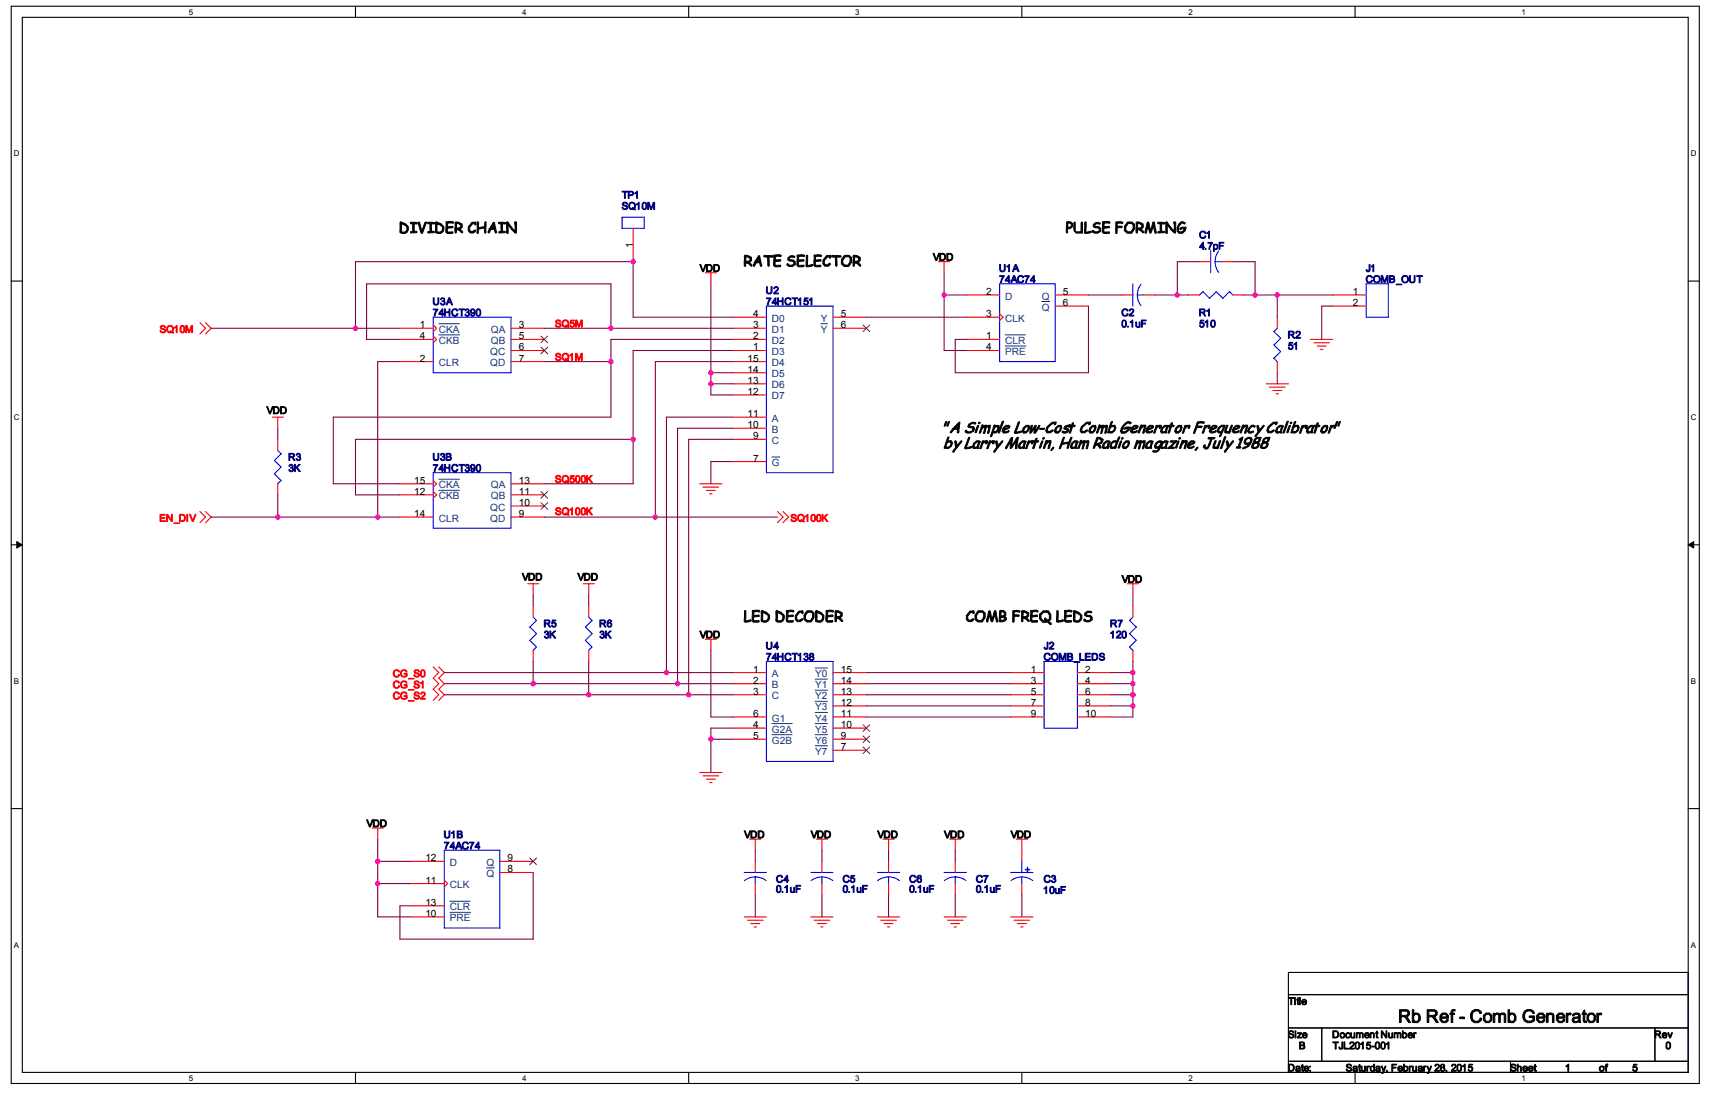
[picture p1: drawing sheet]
<svg xmlns="http://www.w3.org/2000/svg" width="389mm" height="249mm" viewBox="0 0 389 249" stroke-linecap="round" stroke-linejoin="round" font-family="sans-serif">
<defs><g id="words">
<g font-size="2.3">
<text x="143.3" y="56.1" transform="rotate(-90 143.3 56.1)">1</text>
<text x="170.5" y="71.8">4</text>
<text x="190.4" y="71.8">5</text>
<text x="223.3" y="66.8">2</text>
<text x="223.3" y="71.8">3</text>
<text x="240.7" y="66.8">5</text>
<text x="240.7" y="69.3">6</text>
<text x="306.3" y="66.8">1</text>
<text x="306.3" y="69.3">2</text>
<text x="95.1" y="74.3">1</text>
<text x="95.1" y="76.8">4</text>
<text x="117.5" y="74.3">3</text>
<text x="117.5" y="76.8">5</text>
<text x="170.5" y="74.3">3</text>
<text x="170.5" y="76.8">2</text>
<text x="190.4" y="74.3">6</text>
<text x="223.3" y="76.8">1</text>
<text x="95.1" y="81.9">2</text>
<text x="117.5" y="79.4">6</text>
<text x="117.5" y="81.9">7</text>
<text x="169.2" y="81.9">15</text>
<text x="170.5" y="79.4">1</text>
<text x="223.3" y="79.4">4</text>
<text x="169.2" y="84.4">14</text>
<text x="169.2" y="86.9">13</text>
<text x="169.2" y="89.4">12</text>
<text x="169.2" y="94.4">11</text>
<text x="169.2" y="97">10</text>
<text x="170.5" y="99.5">9</text>
<text x="170.5" y="104.5">7</text>
<text x="93.8" y="109.5">15</text>
<text x="93.8" y="112">12</text>
<text x="117.5" y="109.5">13</text>
<text x="117.5" y="112">11</text>
<text x="93.8" y="117.1">14</text>
<text x="117.5" y="114.6">10</text>
<text x="117.5" y="117.1">9</text>
<text x="170.5" y="152.3">1</text>
<text x="170.5" y="154.8">2</text>
<text x="190.4" y="152.3">15</text>
<text x="190.4" y="154.8">14</text>
<text x="233.4" y="152.3">1</text>
<text x="233.4" y="154.8">3</text>
<text x="245.7" y="152.3">2</text>
<text x="245.7" y="154.8">4</text>
<text x="170.5" y="157.3">3</text>
<text x="190.4" y="157.3">13</text>
<text x="190.4" y="159.8">12</text>
<text x="233.4" y="157.3">5</text>
<text x="233.4" y="159.8">7</text>
<text x="245.7" y="157.3">6</text>
<text x="245.7" y="159.8">8</text>
<text x="170.5" y="162.3">6</text>
<text x="170.5" y="164.9">4</text>
<text x="170.5" y="167.4">5</text>
<text x="190.4" y="162.3">11</text>
<text x="190.4" y="164.9">10</text>
<text x="190.4" y="167.4">9</text>
<text x="233.4" y="162.3">9</text>
<text x="245.7" y="162.3">10</text>
<text x="190.4" y="169.9">7</text>
<text x="96.3" y="195">12</text>
<text x="114.9" y="195">9</text>
<text x="114.9" y="197.5">8</text>
<text x="96.3" y="200.1">11</text>
<text x="96.3" y="205.1">13</text>
<text x="96.3" y="207.6">10</text>
</g>
<g font-size="2.3" fill="#004080">
<text x="227.6" y="67.8">D</text>
<text x="235.9" y="67.8">Q</text>
<text x="235.9" y="70.3">Q</text>
<text x="99.3" y="75.4">CKA</text>
<text x="99.3" y="77.9">CKB</text>
<text x="111.1" y="75.4">QA</text>
<text x="111.1" y="77.9">QB</text>
<text x="174.8" y="72.8">D0</text>
<text x="174.8" y="75.4">D1</text>
<text x="174.8" y="77.9">D2</text>
<text x="185.8" y="75.4">Y</text>
<text x="185.8" y="72.8">Y</text>
<text x="227.6" y="77.9">CLR</text>
<text x="227.6" y="72.8">CLK</text>
<text x="99.3" y="82.9">CLR</text>
<text x="111" y="80.4">QC</text>
<text x="111" y="82.9">QD</text>
<text x="174.8" y="80.4">D3</text>
<text x="174.8" y="82.9">D4</text>
<text x="227.6" y="80.4">PRE</text>
<text x="174.8" y="85.4">D5</text>
<text x="174.8" y="87.9">D6</text>
<text x="174.8" y="90.5">D7</text>
<text x="174.8" y="95.5">A</text>
<text x="174.8" y="98">B</text>
<text x="174.8" y="100.5">C</text>
<text x="174.8" y="105.5">G</text>
<text x="99.3" y="110.6">CKA</text>
<text x="99.3" y="113.1">CKB</text>
<text x="111.1" y="110.6">QA</text>
<text x="111.1" y="113.1">QB</text>
<text x="99.3" y="118.1">CLR</text>
<text x="111" y="115.6">QC</text>
<text x="111" y="118.1">QD</text>
<text x="174.8" y="153.3">A</text>
<text x="174.8" y="155.8">B</text>
<text x="184.6" y="155.8">Y1</text>
<text x="184.6" y="153.3">Y0</text>
<text x="174.8" y="158.3">C</text>
<text x="184.6" y="158.3">Y2</text>
<text x="184.6" y="160.9">Y3</text>
<text x="174.8" y="163.4">G1</text>
<text x="174.8" y="165.9">G2A</text>
<text x="184.6" y="163.4">Y4</text>
<text x="184.6" y="165.9">Y5</text>
<text x="174.8" y="168.4">G2B</text>
<text x="184.6" y="168.4">Y6</text>
<text x="184.6" y="170.9">Y7</text>
<text x="101.9" y="196.1">D</text>
<text x="110.1" y="196.1">Q</text>
<text x="101.9" y="201.1">CLK</text>
<text x="110.1" y="198.6">Q</text>
<text x="101.9" y="206.1">CLR</text>
<text x="101.9" y="208.6">PRE</text>
</g>
<g font-size="1.8">
<text x="42.8" y="3.3">5</text>
<text x="118.2" y="3.3">4</text>
<text x="193.6" y="3.3">3</text>
<text x="269.1" y="3.3">2</text>
<text x="344.5" y="3.3">1</text>
<text x="3.2" y="35.4">D</text>
<text x="382.9" y="35.4">D</text>
<text x="3.2" y="95.1">C</text>
<text x="382.9" y="95.1">C</text>
<text x="3.2" y="154.9">B</text>
<text x="382.9" y="154.9">B</text>
<text x="3.2" y="214.6">A</text>
<text x="382.9" y="214.6">A</text>
<text x="42.8" y="244.7">5</text>
<text x="118.2" y="244.7">4</text>
<text x="193.6" y="244.7">3</text>
<text x="269.1" y="244.7">2</text>
<text x="344.5" y="244.7">1</text>
</g>
</g></defs>
<path d="M2.5 1.4h382.3v243.9h-382.3zM5.1 3.9h377.1v238.9h-377.1z" fill="none" stroke="#000" stroke-width=".25"/>
<g fill="#fff">
<path d="M42.8 1.7h1v2h-1z"/>
<path d="M42.8 243.1h1v2h-1z"/>
</g>
<path d="M80.5 1.4v2.5M80.5 242.8v2.5" fill="none" stroke="#000" stroke-width=".25"/>
<g fill="#fff">
<path d="M118.2 1.7h1v2h-1z"/>
<path d="M118.2 243.1h1v2h-1z"/>
</g>
<path d="M155.9 1.4v2.5M155.9 242.8v2.5" fill="none" stroke="#000" stroke-width=".25"/>
<g fill="#fff">
<path d="M193.6 1.7h1v2h-1z"/>
<path d="M193.6 243.1h1v2h-1z"/>
</g>
<path d="M231.4 1.4v2.5M231.4 242.8v2.5" fill="none" stroke="#000" stroke-width=".25"/>
<g fill="#fff">
<path d="M269.1 1.7h1v2h-1z"/>
<path d="M269.1 243.1h1v2h-1z"/>
</g>
<path d="M306.8 1.4v2.5M306.8 242.8v2.5" fill="none" stroke="#000" stroke-width=".25"/>
<g fill="#fff">
<path d="M344.5 1.7h1v2h-1z"/>
<path d="M344.5 243.1h1v2h-1z"/>
<path d="M3.2 33.8h1.3v2h-1.3z"/>
<path d="M382.9 33.8h1.3v2h-1.3z"/>
<path d="M3.2 93.5h1.3v2h-1.3z"/>
<path d="M382.9 93.5h1.3v2h-1.3z"/>
</g>
<path d="M2.5 63.6h2.6M382.2 63.6h2.6" fill="none" stroke="#000" stroke-width=".25"/>
<g fill="#fff">
<path d="M3.2 153.2h1.2v2h-1.2z"/>
<path d="M382.9 153.2h1.2v2h-1.2z"/>
</g>
<path d="M2.5 123.4h2.6M382.2 123.4h2.6" fill="none" stroke="#000" stroke-width=".25"/>
<path d="M3.8 122.6l1.3 .8-1.3 .7zM382.2 123.4l1.3-.8v1.5z" fill="#000"/>
<path d="M3.8 122.6l1.3 .8-1.3 .7zM382.2 123.4l1.3-.8v1.5z" fill="none" stroke="#000" stroke-width=".23"/>
<g fill="#fff">
<path d="M3.2 212.9h1.2v2.1h-1.2z"/>
<path d="M382.9 212.9h1.2v2.1h-1.2z"/>
</g>
<path d="M2.5 183.1h2.6M382.2 183.1h2.6M291.7 220.2h90.5v22.6h-90.5zM291.7 225.2h90.5M291.7 232.7h90.5M299.3 232.7v7.6M374.7 232.7v7.6M291.7 240.3h90.5M342 240.3v2.5" fill="none" stroke="#000" stroke-width=".25"/>
<g fill="#000">
<path d="M90.7 50.2l1.1 .4 .7 .7v.7a1.22 1.22 0 0 1-1.9 .6v-2.2zM90.9 50.6v1.8l.7 .1 .5-.5v-.7z" fill-rule="evenodd"/>
<path d="M92.9 50.3l1.6 .1-.1 .3h-.6v.4v1.3h.5v.3h-1.4l.1-.3h.4l.1-1.7h-.5z" fill-rule="evenodd"/>
<path d="M94.7 50.4l.3-.1 .5 1.9 .7-1.8 .1-.1 .3 .1-1 2.4h-.2l-.2-.6z" fill-rule="evenodd"/>
<path d="M96.8 50.3l1.6 .1-.1 .3h-.6v.4v1.3h.5v.3h-1.3v-.3h.5v-1.7h-.5z" fill-rule="evenodd"/>
<path d="M98.7 50.2l1.1 .4 .7 .7v.7a1.22 1.22 0 0 1-1.9 .6v-2.2zM98.9 50.6v1.8l.8 .1 .5-.5v-.7z" fill-rule="evenodd"/>
<path d="M101 50.2l1.3-.1 .4 .2-.1 .3h-1.3v.7l1.2-.1 .1 .4-1.3 .1v.7l1.2 .1v.3l-1.2 .1-.3-.3z" fill-rule="evenodd"/>
<path d="M103.1 50.2l.8 .1 .7 .4v.8l-.6 .4 .8 .6-.1 .2-.7-.6-.7-.1v.7h-.3zM103.3 50.6v1h.6l.4-.3a.85 .85 0 0 0-1-.7z" fill-rule="evenodd"/>
<path d="M106.9 50.3h.8l.1 .3-.1 .3-.3-.2h-.4l-.7 .8v.6l.3 .3h.4l.5-.3 .2 .1-.5 .5h-.7l-.5-.5v-.8z" fill-rule="evenodd"/>
<path d="M108.2 50.2l.2 .1v1.3l1.3-.3 .1-1.1a.58 .58 0 0 1 .3 .9l-.2 1.7-.2-.1v-1h-.3l-1 .2-.1 .8-.2 .1z" fill-rule="evenodd"/>
<path d="M111.7 50.3h.2l.6 2.4-.4 .1-.2-.9-.8 .1-.3 .7h-.2a2.41 2.41 0 0 1 .7-1.7zM111.7 50.9l-.4 .8 .6-.2z" fill-rule="evenodd"/>
<path d="M112.9 50.3l1.6 .1-.1 .3h-.6l-.1 .4v1.3h.6v.3h-1.4l.1-.3h.4l.1-1.7h-.5z" fill-rule="evenodd"/>
<path d="M114.7 50.3l.3-.1 1.6 2.1-.1-2h.5l-.1 2.5h-.2l-.8-.8-.9-1.1v1.9l-.3-.1z" fill-rule="evenodd"/>
<path d="M173 57.8l2.1 .2-.1 .2h-.9v2.1l-.3-.1v-2l-.9-.1z" fill-rule="evenodd"/>
<path d="M175.2 57.7h1.3l.4 .1-.1 .3h-1.3v.8l1.2-.1 .1 .3-1.3 .1v.8h1.2v.3l-1.2 .1-.3-.3z" fill-rule="evenodd"/>
<path d="M178.4 58.4a1.17 1.17 0 0 1 1.6-.4v.3h-.3a.62 .62 0 0 0-.6-.1 .62 .62 0 0 0-.4 .6h.4a.84 .84 0 0 1 1 .5v.6a1.36 1.36 0 0 1-1.9 .2l.1-.4a1.07 1.07 0 0 0 1.4 .1v-.4l-1.3-.5z" fill-rule="evenodd"/>
<path d="M180.5 57.7h1.3l.4 .1-.1 .3h-1.3v.8l1.1-.1 .1 .3-1.2 .1v.8h1.2v.3l-1.3 .1-.3-.3z" fill-rule="evenodd"/>
<path d="M184.3 57.7h1.4l.3 .1-.1 .3h-1.2l-.1 .8 1.2-.1 .1 .3-1.3 .1v.8h1.3v.3l-1.3 .1-.3-.3z" fill-rule="evenodd"/>
<path d="M187.2 57.9l.8-.1 .1 .3-.1 .4-.3-.3h-.4l-.7 .8v.7l.3 .3h.4l.5-.4 .2 .1-.5 .6h-.7l-.5-.5v-.9z" fill-rule="evenodd"/>
<path d="M188.4 57.8l2 .2-.1 .2h-.9l.1 2.1-.3-.1-.1-2-.8-.1z" fill-rule="evenodd"/>
<path d="M241.5 50.2h.2a.97 .97 0 0 1 1.2 .4v.7a.95 .95 0 0 1-1.2 .4v1h-.2zM241.8 50.5l-.1 .9 .5 .1 .4-.3v-.4l-.4-.3z" fill-rule="evenodd"/>
<path d="M243.2 50.3h.3v2.2h1.3v-2v-.2h.3v2.5h-1a.98 .98 0 0 1-1-1.2z" fill-rule="evenodd"/>
<path d="M245.7 50.2l.2 .1v2.2l1.2-.1v.2l-.7 .2a.68 .68 0 0 1-.9-.1z" fill-rule="evenodd"/>
<path d="M247.5 50.8a1.17 1.17 0 0 1 1.6-.3v.2h-.2a.62 .62 0 0 0-.7 0 .62 .62 0 0 0-.3 .5l.3 .1a.84 .84 0 0 1 1 .4v.7a1.36 1.36 0 0 1-1.9 .1l.1-.3a1.07 1.07 0 0 0 1.5 .1v-.5l-1.4-.5z" fill-rule="evenodd"/>
<path d="M249.6 50.2l1.4-.1 .3 .2-.1 .3h-1.2l-.1 .7 1.2-.1 .1 .4-1.3 .1v.7l1.3 .1v.3l-1.3 .1-.3-.3z" fill-rule="evenodd"/>
<path d="M252.7 50.2l1.6 .1-.1 .3h-1.3v.7l1.2-.1v.3l-1.2 .1-.1 1.3-.2-.1z" fill-rule="evenodd"/>
<path d="M255.3 50.3h1.1l.5 .5v1.1l-.7 .9a1.32 1.32 0 0 1-1.6-.6v-1zM255.4 50.6l-.5 .8v.7l.5 .4h.7l.5-.8v-.8a.86 .86 0 0 0-1.2-.3z" fill-rule="evenodd"/>
<path d="M257.3 50.2l.8 .1 .8 .4v.8l-.7 .4 .8 .6-.1 .2-.7-.6-.7-.1v.7h-.3zM257.6 50.6l-.1 1h.6l.4-.3a.85 .85 0 0 0-.9-.7z" fill-rule="evenodd"/>
<path d="M259.8 50.3h.2l.2 .2 .3 1.6 .5-1.6 .1-.2h.2l.5 2.3-.1 .2-.2-.1-.3-1.6-.6 1.7-.3-.2-.4-1.5-.4 1.7-.2-.1z" fill-rule="evenodd"/>
<path d="M262.1 50.3l1.6 .1-.1 .3h-.6v.4v1.3h.6v.3h-1.4l.1-.3h.4v-1.7h-.5z" fill-rule="evenodd"/>
<path d="M263.9 50.3l.3-.1 1.7 2.1-.1-2h.4l-.1 2.5h-.2l-.8-.8-.8-1.1v1.9l-.4-.1z" fill-rule="evenodd"/>
<path d="M266.9 50.7a.78 .78 0 0 1 .7-.5 .78 .78 0 0 1 .7 .4l-.2 .1-.6-.2-.1 .2a1.98 1.98 0 0 0-.5 1.5l.1 .3h.6l.4-.4 .1-.3-.8 .2-.2-.2 .5-.4h.9l.1 .3-.2 .5-.7 .6h-.8l-.4-.4v-.9z" fill-rule="evenodd"/>
<path d="M168.6 57.8l.8 .1 .8 .4v.7l-.7 .4 .8 .6-.1 .3-.7-.6-.7-.2v.7h-.3zM168.9 58.1l-.1 1.1h.6l.4-.4a.85 .85 0 0 0-.9-.7z" fill-rule="evenodd"/>
<path d="M171.8 57.9h.2l.5 2.3-.3 .1-.2-.9-.9 .2-.3 .7h-.1a2.41 2.41 0 0 1 .7-1.8zM171.8 58.5l-.5 .7 .6-.1z" fill-rule="evenodd"/>
<path d="M182.6 57.8l.3 .1-.1 2.2 1.3-.1v.1l-.7 .2a.69 .69 0 0 1-.9 0z" fill-rule="evenodd"/>
<path d="M191.2 57.8h1.1l.5 .5v1.1l-.6 .9a1.32 1.32 0 0 1-1.7-.5v-1zM191.4 58.2l-.6 .7v.7l.5 .4h.7l.5-.7v-.8a.86 .86 0 0 0-1.1-.3z" fill-rule="evenodd"/>
<path d="M193.3 57.8l.7 .1 .8 .4v.7l-.7 .4 .8 .6-.1 .3-.7-.6-.7-.2 .1 .7h-.4zM193.5 58.1l-.1 1.1h.6l.5-.4a.85 .85 0 0 0-1-.7z" fill-rule="evenodd"/>
<path d="M214.1 95.5h.3l-.3 .9-.3 .1zM214.8 95.4l.2 .2-.4 .9h-.2z" fill-rule="evenodd"/>
<path d="M215.7 97l1.4-1.4h.3l-.3 2.2-.1 .2h-.3l.1-.9-.1 .1a1.23 1.23 0 0 0-1.3 .8l-.3-.1zM217 96.2l-.7 .7 .6-.1z" fill-rule="evenodd"/>
<path d="M219.3 96.1a1.39 1.39 0 0 1 1.7-.4l-.1 .3h-.2a.83 .83 0 0 0-1.2 .5l.9 .1 .2 .2a.97 .97 0 0 1-.9 1.3h-.7l-.5-.3 .2-.4a.92 .92 0 0 0 1.5 .1l.1-.4-1.2-.5z" fill-rule="evenodd"/>
<path d="M221.6 95.7h.3l-.2 .2h-.1zM221.3 96.4h.3l-.5 1.5-.3 .1z" fill-rule="evenodd"/>
<path d="M222.3 96.2l.3 .1-.1 .4 .5-.4h.4v.2l.4-.2h.4l-.3 1.7-.3 .1 .3-1.5a.93 .93 0 0 0-.9 1.2l-.3 .4 .3-1.6a1.43 1.43 0 0 0-.9 1v.4l-.4 .1z" fill-rule="evenodd"/>
<path d="M225.2 96.2l.2 .1-.1 .2 .9-.2a1.19 1.19 0 0 1-.2 1.3 1.19 1.19 0 0 1-1.2 .4l-.2 .8-.3 .1zM225.2 96.9l-.2 .7 .1 .1a.78 .78 0 0 0 .8-1.1z" fill-rule="evenodd"/>
<path d="M226.9 95.4h.3l-.9 2.6h-.3z" fill-rule="evenodd"/>
<path d="M227.1 96.9l.7-.6h.6l.3 .2-.1 .4-1.4 .6 .3 .2 .8-.2 .2 .1a.97 .97 0 0 1-1.6 .1zM227.5 96.9l-.2 .3 1.1-.5-.6-.1z" fill-rule="evenodd"/>
<path d="M230.5 95.6h.4l-.9 2.2 1.3-.1a1.4 1.4 0 0 1-1.7 .3z" fill-rule="evenodd"/>
<path d="M231.7 96.9l.6-.6h.7a1.26 1.26 0 0 1-1.3 1.8 .75 .75 0 0 1 0-1.2zM232.3 96.6l-.5 .9 .2 .2h.3a1.19 1.19 0 0 0 .6-1.1z" fill-rule="evenodd"/>
<path d="M233.4 96.4l.4-.1-.3 1.3 .9-1.3h.2l-.2 1.4 .8-1.4 .3 .1-1.1 1.7h-.3l.2-1.2-.8 1.1-.3 .1z" fill-rule="evenodd"/>
<path d="M236.1 99.2h.4l-.2 .2h-.2zM235.8 99.9h.3l-.5 1.5-.2 .1z" fill-rule="evenodd"/>
<path d="M235.5 97h1l-.1 .2h-1z" fill-rule="evenodd"/>
<path d="M237.1 96.6l1.1-1 .9-.1a.46 .46 0 0 1-.4 .7l-.1-.3a1.46 1.46 0 0 0-1.4 1.6l.1 .2h.3l.7-.4 .1 .2a1.32 1.32 0 0 1-1.4 .5l-.2-.5z" fill-rule="evenodd"/>
<path d="M239 96.9l.6-.6h.7a1.26 1.26 0 0 1-1.3 1.8 .75 .75 0 0 1 0-1.2zM239.6 96.6l-.5 .9 .1 .2h.3a1.19 1.19 0 0 0 .7-1.1z" fill-rule="evenodd"/>
<path d="M241 96.5l1.2-.4a.32 .32 0 0 1 .1 .4 .32 .32 0 0 1-.3 .2v-.2l-.7 .2-.1 .2 .8 .3a.98 .98 0 0 1-1.6 .7 .34 .34 0 0 1 .3-.3 .34 .34 0 0 1 .4 .1h.5l.1-.4-.8-.3z" fill-rule="evenodd"/>
<path d="M240.7 99.1h.3l-.4 1.2 1.4-.2 .5-1.1 .2 .1-.9 2.4-.2-.1 .3-1-1.4 .2-.4 .9h-.3z" fill-rule="evenodd"/>
<path d="M242.1 96.4a.67 .67 0 0 0 .8-.7h.2l-.2 .6h.5a.33 .33 0 0 1-.2 .4 .33 .33 0 0 1-.4-.1l-.4 1.5h-.3l.4-1.5h-.5z" fill-rule="evenodd"/>
<path d="M244.8 96.6l1.2-1 .9-.1a.46 .46 0 0 1-.4 .7l-.1-.3a1.46 1.46 0 0 0-1.4 1.6l.1 .2h.3l.7-.4 .1 .2a1.32 1.32 0 0 1-1.4 .5l-.3-.5z" fill-rule="evenodd"/>
<path d="M246.7 96.9l.7-.6h.7a1.26 1.26 0 0 1-1.3 1.8 .75 .75 0 0 1-.1-1.2zM247.4 96.6l-.5 .9 .1 .2h.3a1.19 1.19 0 0 0 .7-1.1z" fill-rule="evenodd"/>
<path d="M248.9 96.2l.2 .1-.1 .4 .5-.4h.4v.2l.4-.2h.5l-.3 1.7-.4 .1 .3-1.5a.93 .93 0 0 0-.8 1.2l-.4 .4 .4-1.6a1.43 1.43 0 0 0-.9 1l-.1 .4-.4 .1z" fill-rule="evenodd"/>
<path d="M251.7 95.5h.2l-.4 1 .9-.2a.89 .89 0 0 1 0 1.2l-.6 .5-1-.1zM251.4 96.8l-.3 .8 .7 .1 .4-.3 .1-.6-.1-.2h-.3z" fill-rule="evenodd"/>
<path d="M254 99.2h.3l-.2 .2h-.1zM253.7 99.9h.3l-.5 1.5-.3 .1z" fill-rule="evenodd"/>
<path d="M254.6 95.9a1 1 0 0 1 1.5-.2l-.2 .3-.3-.2a1.91 1.91 0 0 0-1.5 2 1.31 1.31 0 0 0 1.4-.8l-.9 .2-.1-.1 .5-.4h.9v.3a1.95 1.95 0 0 1-2 1.1l-.2-.5 .3-.8z" fill-rule="evenodd"/>
<path d="M256.2 96.9l.6-.6h.6l.3 .2-.1 .4-1.3 .6 .2 .2 .8-.2 .2 .1a.97 .97 0 0 1-1.6 .1zM256.5 96.9l-.2 .3 1.1-.5-.5-.1z" fill-rule="evenodd"/>
<path d="M258.3 96.3l.3-.1-.1 .4 .4-.3h.5v.3l-.3 1.4-.4 .1 .5-1.5a1.61 1.61 0 0 0-1.2 1.3l-.1 .1h-.2z" fill-rule="evenodd"/>
<path d="M259.7 96.9l.6-.6h.6l.3 .2-.1 .4-1.3 .6 .2 .2 .8-.2 .2 .1a.97 .97 0 0 1-1.6 .1zM260 96.9l-.2 .3 1.1-.5-.6-.1z" fill-rule="evenodd"/>
<path d="M261.8 96.3h.3l-.1 .3 .4-.3h.5l.1 .2-.2 .5h-.3l.1-.4-.6 .2-.5 1.3h-.3z" fill-rule="evenodd"/>
<path d="M263 96.9l.7-.6 .9 .2-.4 .9v.6l-.2 .1-.2-.2a.74 .74 0 0 1-1-.1v-.2zM263.3 97l-.2 .5 .1 .3h.3l.4-.2 .3-1h-.4z" fill-rule="evenodd"/>
<path d="M264.5 96.4a.67 .67 0 0 0 .8-.7h.2l-.2 .6h.5a.33 .33 0 0 1-.2 .4 .33 .33 0 0 1-.4-.1l-.4 1.5h-.3l.4-1.5h-.5z" fill-rule="evenodd"/>
<path d="M266.2 96.9l.6-.6h.7a1.26 1.26 0 0 1-1.3 1.8 .75 .75 0 0 1 0-1.2zM266.8 96.6l-.5 .9 .2 .2h.3a1.19 1.19 0 0 0 .6-1.1z" fill-rule="evenodd"/>
<path d="M266.9 99.2h.4l-.2 .2h-.1zM266.7 99.9h.3l-.5 1.5-.3 .1z" fill-rule="evenodd"/>
<path d="M268.3 96.3h.3l-.1 .3 .4-.3h.5l.1 .2-.2 .5h-.3l.1-.4-.6 .2-.5 1.3h-.3z" fill-rule="evenodd"/>
<path d="M271.1 95.6l.8-.1 .8 .1-.2 .3-1.2-.1-.2 .7h1.1l-.1 .2-1.2 .2-.4 1.1-.2 .1z" fill-rule="evenodd"/>
<path d="M272.8 96.3h.3l-.1 .3 .4-.3h.5l.1 .2-.2 .5h-.3l.2-.4-.7 .2-.5 1.3h-.3z" fill-rule="evenodd"/>
<path d="M274 96.9l.7-.6h.6l.3 .2-.1 .4-1.4 .6 .3 .2 .8-.2 .2 .1a.97 .97 0 0 1-1.6 .1zM274.4 96.9l-.2 .3 1.1-.5-.6-.1z" fill-rule="evenodd"/>
<path d="M273.6 99.1l1.5-.1a.42 .42 0 0 1-.7 .4l-.4 1.4-.6 .9h-.5l-.5-.5 .2-.5h.3l-.1 .4 .3 .2h.3l.7-1.9h-.5z" fill-rule="evenodd"/>
<path d="M275.8 96.8l.8-.5 .8 .1-1.1 2.5h-.2l.3-.9h-.5l-.3-.4zM276.5 96.6l-.4 .4-.2 .5 .2 .3a.47 .47 0 0 0 .6-.4l.3-.9z" fill-rule="evenodd"/>
<path d="M277.8 96.3l.2 .1-.4 1.1 .2 .2 .5-.1 .5-1.3 .3 .1-.7 1.7h-.2v-.2l-.7 .1-.2-.2z" fill-rule="evenodd"/>
<path d="M279.2 96.9l.6-.6h.7l.3 .2-.2 .4-1.3 .6 .3 .2 .8-.2 .2 .1a.97 .97 0 0 1-1.6 .1zM279.6 96.9l-.2 .3 1.1-.5-.6-.1z" fill-rule="evenodd"/>
<path d="M281.3 96.3l.4-.1-.2 .4 .4-.3h.6v.3l-.4 1.4-.3 .1 .4-1.5a1.6 1.6 0 0 0-1.1 1.3l-.2 .1h-.1z" fill-rule="evenodd"/>
<path d="M283.4 96.3l.8 .1-.2 .3-.1-.1a.76 .76 0 0 0-.9 .3 .76 .76 0 0 0 0 .9l.8-.1a.79 .79 0 0 1-1.3 0 1.96 1.96 0 0 1 .9-1.4z" fill-rule="evenodd"/>
<path d="M284.6 96.4l.3-.1 .2 1.1 .9-1.1 .3 .1-1.9 2.5h-.2v-.3l.6-.8z" fill-rule="evenodd"/>
<path d="M287.1 96.6l1.2-1 .9-.1a.46 .46 0 0 1-.4 .7l-.1-.3a1.46 1.46 0 0 0-1.4 1.6v.2h.4l.7-.4 .1 .2a1.34 1.34 0 0 1-1.4 .5l-.3-.5z" fill-rule="evenodd"/>
<path d="M289.1 96.9l.7-.6 .8 .2-.4 .9v.6l-.2 .1-.1-.2a.74 .74 0 0 1-1-.1l-.1-.2zM289.3 97l-.2 .5 .1 .3h.4l.3-.2 .3-1h-.4z" fill-rule="evenodd"/>
<path d="M291.4 95.4h.3l-1 2.6h-.2z" fill-rule="evenodd"/>
<path d="M292.1 95.7h.4l-.2 .2-.2-.1zM291.9 96.4h.3l-.5 1.5-.3 .1z" fill-rule="evenodd"/>
<path d="M293.2 95.5h.2l-.4 1 .9-.2a.89 .89 0 0 1 0 1.2l-.6 .5-1-.1zM292.9 96.8l-.2 .8 .6 .1 .4-.3 .1-.6-.1-.2h-.3z" fill-rule="evenodd"/>
<path d="M294.8 96.3h.3l-.1 .3 .4-.3h.5l.1 .2-.2 .5h-.3l.2-.4-.7 .2-.5 1.3h-.3z" fill-rule="evenodd"/>
<path d="M296 96.9l.8-.6 .8 .2-.4 .9v.6l-.2 .1-.1-.2a.73 .73 0 0 1-1-.1l-.1-.2zM296.3 97l-.2 .5 .1 .3h.4l.3-.2 .3-1h-.4z" fill-rule="evenodd"/>
<path d="M297.5 96.4a.67 .67 0 0 0 .8-.7h.2l-.2 .6h.5a.33 .33 0 0 1-.2 .4 .33 .33 0 0 1-.4-.1l-.4 1.5h-.3l.4-1.5h-.5z" fill-rule="evenodd"/>
<path d="M299.2 96.9l.6-.6h.7a1.26 1.26 0 0 1-1.2 1.8 .74 .74 0 0 1-.1-1.2zM299.9 96.6l-.6 .9 .2 .2h.3a1.2 1.2 0 0 0 .7-1.1z" fill-rule="evenodd"/>
<path d="M301.3 96.3h.3l-.1 .3 .4-.3h.5l.1 .2-.2 .5h-.3l.1-.4-.6 .2-.5 1.3h-.3z" fill-rule="evenodd"/>
<path d="M302.6 95.5h.3l-.3 .9-.3 .1zM303.3 95.4l.2 .2-.4 .9h-.2z" fill-rule="evenodd"/>
<path d="M214.7 99h.2l-.4 1 .9-.2a.89 .89 0 0 1 0 1.2l-.6 .5-1-.1zM214.4 100.3l-.3 .8 .7 .1 .4-.3 .1-.6-.1-.2h-.3z" fill-rule="evenodd"/>
<path d="M216.2 99.9l.2-.1 .3 1.1 .9-1.1 .2 .1-1.9 2.5h-.1v-.3l.6-.8z" fill-rule="evenodd"/>
<path d="M219.3 99.1h.3l-.8 2.2 1.3-.1a1.4 1.4 0 0 1-1.7 .3z" fill-rule="evenodd"/>
<path d="M220.4 100.4l.8-.6 .8 .2-.4 .9v.6l-.2 .1-.1-.2a.74 .74 0 0 1-1-.1l-.1-.2zM220.7 100.5l-.2 .5 .1 .3h.4l.3-.2 .3-1h-.4z" fill-rule="evenodd"/>
<path d="M222.5 99.8h.3l-.1 .3 .4-.3h.5v.2l-.2 .5h-.2l.1-.4-.6 .2-.6 1.3h-.3z" fill-rule="evenodd"/>
<path d="M224 99.8h.3l-.1 .3 .4-.3h.5l.1 .2-.2 .5h-.3l.2-.4-.7 .2-.5 1.3h-.3z" fill-rule="evenodd"/>
<path d="M225.5 99.9l.2-.1 .3 1.1 .9-1.1 .2 .1-1.9 2.5h-.2l.1-.3 .6-.8z" fill-rule="evenodd"/>
<path d="M228.9 99.2l.4-.2-.2 1.9 1-1.7 .5-.2-.3 2.4-.2 .2-.2-.2 .2-1.5-.9 1.4-.5 .2 .2-1.6-.9 1.5-.3 .2 .1-.5z" fill-rule="evenodd"/>
<path d="M230.8 100.4l.7-.6 .9 .2-.4 .9v.6l-.3 .1-.1-.2a.74 .74 0 0 1-1-.1l-.1-.2zM231.1 100.5l-.2 .5 .1 .3h.3l.4-.2 .3-1h-.4z" fill-rule="evenodd"/>
<path d="M232.8 99.8h.3l-.1 .3 .4-.3h.5l.1 .2-.2 .5h-.3l.2-.4-.7 .2-.5 1.3h-.3z" fill-rule="evenodd"/>
<path d="M233.8 99.9a.67 .67 0 0 0 .8-.7h.2l-.1 .6h.4a.33 .33 0 0 1-.1 .4 .33 .33 0 0 1-.4-.1l-.5 1.5h-.2l.4-1.5h-.5z" fill-rule="evenodd"/>
<path d="M236.8 99.8l.3-.1-.1 .4 .4-.3h.5l.1 .3-.4 1.4-.3 .1 .4-1.5a1.61 1.61 0 0 0-1.1 1.3l-.2 .1h-.2z" fill-rule="evenodd"/>
<path d="M238.4 101.2l.2 .2-.6 .6z" fill-rule="evenodd"/>
<path d="M242.6 100.4l.7-.6 .9 .2-.4 .9-.1 .6-.2 .1-.1-.2a.74 .74 0 0 1-1-.1l-.1-.2zM242.9 100.5l-.2 .5 .1 .3h.3l.3-.2 .4-1h-.4z" fill-rule="evenodd"/>
<path d="M244.6 99.7l.3 .1-.1 .4 .5-.4h.4v.2l.4-.2h.4l-.3 1.7-.3 .1 .3-1.5a.93 .93 0 0 0-.8 1.2l-.4 .4 .3-1.6a1.43 1.43 0 0 0-.8 1l-.1 .4-.4 .1z" fill-rule="evenodd"/>
<path d="M248.3 99.2l.2-.2 .6 .1 .7 .4a1.13 1.13 0 0 1-1 1.1l.5 .6-.2 .3-.5-.6-.6-.2-.2 .7-.2 .1zM248.6 99.4l-.4 1h.5a.54 .54 0 0 0 .6-.7 .54 .54 0 0 0-.7-.3z" fill-rule="evenodd"/>
<path d="M249.8 100.4l.7-.6 .9 .2-.4 .9v.6l-.2 .1-.2-.2a.74 .74 0 0 1-.9-.1l-.1-.2zM250.1 100.5l-.2 .5 .1 .3h.4l.3-.2 .3-1h-.4z" fill-rule="evenodd"/>
<path d="M251.5 100.3l.6-.5h.6l.2 .2 .4-1.1h.3l-.9 2.5-.3 .1v-.1a.76 .76 0 0 1-1.2-.3zM251.8 100.4l-.2 .5a.59 .59 0 0 0 .7 .3 .59 .59 0 0 0 .3-.7l.1-.3-.2-.1h-.4z" fill-rule="evenodd"/>
<path d="M254.3 100.4l.6-.6h.7a1.26 1.26 0 0 1-1.3 1.8 .75 .75 0 0 1 0-1.2zM255 100.1l-.6 .9 .2 .2h.3a1.19 1.19 0 0 0 .6-1.1z" fill-rule="evenodd"/>
<path d="M257.4 99.7l.3 .1-.2 .4 .6-.4h.4v.2l.4-.2h.4l-.3 1.7-.3 .1 .2-1.5a.93 .93 0 0 0-.8 1.2l-.3 .4 .3-1.6a1.43 1.43 0 0 0-.9 1l-.1 .4-.3 .1z" fill-rule="evenodd"/>
<path d="M259.6 100.4l.7-.6 .8 .2-.4 .9v.6l-.2 .1-.1-.2a.74 .74 0 0 1-1-.1l-.1-.2zM259.8 100.5l-.1 .5 .1 .3h.3l.3-.2 .3-1h-.4z" fill-rule="evenodd"/>
<path d="M261.6 100.4a1.17 1.17 0 0 1 1.7-.4l-.2 .5a2.97 2.97 0 0 1-1.2 1.9l-.9-.1 .1-.3 .6 .1a1.11 1.11 0 0 0 .8-1l-.4 .4h-.5l-.2-.4zM261.9 100.5l-.2 .5 .1 .2h.4l.4-.3 .3-.7-.6-.1z" fill-rule="evenodd"/>
<path d="M263 100.4l.7-.6 .8 .2-.4 .9v.6l-.2 .1-.1-.2a.74 .74 0 0 1-1-.1l-.1-.2zM263.2 100.5l-.1 .5 .1 .3h.3l.3-.2 .3-1h-.4z" fill-rule="evenodd"/>
<path d="M265 99.9l1.5-.1-1.4 1.4h.7l-.1 .4h-1.3l1.5-1.5h-.9z" fill-rule="evenodd"/>
<path d="M267.6 99.8l.4-.1-.2 .4 .4-.3h.6v.3l-.4 1.4-.3 .1 .4-1.5a1.61 1.61 0 0 0-1.1 1.3l-.1 .1h-.2z" fill-rule="evenodd"/>
<path d="M269 100.4l.6-.6h.7l.3 .2-.1 .4-1.4 .6 .3 .2 .8-.2 .2 .1a.97 .97 0 0 1-1.6 .1zM269.4 100.4l-.2 .3 1.1-.5-.6-.1z" fill-rule="evenodd"/>
<path d="M271.1 101.2l.1 .2-.6 .6z" fill-rule="evenodd"/>
<path d="M275.1 99.8l.3 .1-.4 1.1 .1 .2 .5-.1 .5-1.3 .3 .1-.7 1.7h-.2v-.2l-.7 .1-.2-.2z" fill-rule="evenodd"/>
<path d="M277.3 98.9h.3l-1 2.6h-.3z" fill-rule="evenodd"/>
<path d="M277.7 99.9l.2-.1 .3 1.1 .9-1.1 .2 .1-1.9 2.5h-.1v-.3l.6-.8z" fill-rule="evenodd"/>
<path d="M280.6 99.4l.9-.4-.8 2.2h.2v.2l-.9 .1v-.3h.4l.6-1.7-.4 .2z" fill-rule="evenodd"/>
<path d="M281.9 99.4l.7-.4h.6a.81 .81 0 0 1 .1 1.3 2.04 2.04 0 0 1-2 1.2l1.2-.6 .3-.4h-.1a.68 .68 0 0 1-1.1-.3zM282.2 99.6l-.2 .5a.7 .7 0 0 0 .7 .1 .7 .7 0 0 0 .5-.5l-.2-.4h-.5z" fill-rule="evenodd"/>
<path d="M284 99.4a1.4 1.4 0 0 1 1.6-.4l-.3 .9-.4 .3a.92 .92 0 0 1-.1 1.2 .92 .92 0 0 1-1.3 0l-.2-.2 .3-.8 .4-.2-.2-.2zM284.3 99.5l-.1 .4 .3 .1a.39 .39 0 0 0 .5-.2 .39 .39 0 0 0-.2-.5zM283.8 100.7l-.1 .4 .7 .2 .4-.7-.4-.3z" fill-rule="evenodd"/>
<path d="M286 99.4a1.4 1.4 0 0 1 1.6-.4l-.3 .9-.4 .3a.92 .92 0 0 1-.1 1.2 .92 .92 0 0 1-1.3 0l-.2-.2 .3-.8 .4-.2-.2-.2zM286.3 99.5l-.1 .4 .3 .1a.39 .39 0 0 0 .5-.2 .39 .39 0 0 0-.2-.5zM285.8 100.7l-.1 .4 .7 .2 .4-.7-.4-.3z" fill-rule="evenodd"/>
<path d="M170.3 138.2h1.4l.3 .1-.1 .3h-1.2v.8l1.1-.1 .1 .3-1.3 .1v.7l1.3 .1v.3l-1.3 .1-.3-.3z" fill-rule="evenodd"/>
<path d="M178.1 138.2h1.3l.3 .1v.3h-1.3v.8l1.1-.1 .1 .3-1.2 .1-.1 .7 1.3 .1v.3l-1.3 .1-.3-.3z" fill-rule="evenodd"/>
<path d="M180.9 138.3h.9v.5l-.2 .1-.2-.2h-.3l-.7 .8v.6l.3 .3h.3l.6-.3 .2 .2-.5 .5h-.8l-.4-.5v-.9z" fill-rule="evenodd"/>
<path d="M187 138.2h1.4l.3 .1-.1 .3h-1.2v.8l1.1-.1 .1 .3-1.3 .1v.7l1.3 .1v.3l-1.3 .1-.3-.3z" fill-rule="evenodd"/>
<path d="M219.6 138.3h.9l.1 .3-.1 .3-.4-.2h-.3l-.7 .8v.6l.3 .3h.3l.6-.3 .2 .1-.5 .6h-.8l-.4-.5v-.9z" fill-rule="evenodd"/>
<path d="M229.4 138.2l1.5 .1v.3h-1.3v.7l1.2-.1v.3l-1.2 .1-.1 1.3-.2-.1z" fill-rule="evenodd"/>
<path d="M233.4 138.2h1.3l.3 .1v.3h-1.3v.8l1.1-.1 .1 .3-1.2 .1-.1 .7 1.3 .1v.3l-1.3 .1-.3-.3z" fill-rule="evenodd"/>
<path d="M241 138.2h1.4l.3 .1-.1 .3h-1.2v.8l1.1-.1 .1 .3-1.3 .1v.7l1.3 .1v.3l-1.3 .1-.3-.3z" fill-rule="evenodd"/>
<path d="M168.7 138.3l.2 .1-.1 2.1 1.3-.1v.2l-.7 .2a.68 .68 0 0 1-.9-.1z" fill-rule="evenodd"/>
<path d="M172.5 138.2l1 .4 .7 .7v.8a1.22 1.22 0 0 1-1.9 .5l.1-2.2zM172.7 138.6v1.8l.7 .2 .5-.6v-.7z" fill-rule="evenodd"/>
<path d="M175.8 138.2l1.1 .4 .7 .7v.8a1.22 1.22 0 0 1-1.9 .5v-2.2zM176 138.6v1.8l.7 .2 .5-.6v-.7z" fill-rule="evenodd"/>
<path d="M182.7 138.3h1.1l.5 .5v1.1l-.6 .9a1.32 1.32 0 0 1-1.7-.5v-1.1zM182.9 138.6l-.5 .8v.7l.4 .4h.7l.5-.8v-.8a.86 .86 0 0 0-1.1-.3z" fill-rule="evenodd"/>
<path d="M184.8 138.2l1.1 .4 .6 .7v.8a1.22 1.22 0 0 1-1.9 .5l.1-2.2zM185 138.6v1.8l.7 .2 .5-.6v-.7z" fill-rule="evenodd"/>
<path d="M189.2 138.3h.7l.8 .4v.8l-.7 .4 .8 .6-.1 .2-.7-.5-.6-.2v.7h-.3zM189.4 138.6v1h.5l.5-.3a.85 .85 0 0 0-1-.7z" fill-rule="evenodd"/>
<path d="M221.5 138.3h1l.5 .5v1.1l-.6 .9a1.32 1.32 0 0 1-1.6-.5v-1.1zM221.6 138.6l-.5 .8v.7l.4 .4h.7l.5-.8v-.8a.86 .86 0 0 0-1.1-.3z" fill-rule="evenodd"/>
<path d="M224 138.3h.2l.1 .3 .3 1.5 .5-1.6 .1-.2h.2l.6 2.3-.2 .3-.2-.2-.3-1.6-.6 1.7-.3-.2-.4-1.5-.4 1.7-.2-.1z" fill-rule="evenodd"/>
<path d="M226.3 138.3h.1a1.05 1.05 0 0 1 1.3 .3v.8l-.3 .2 .5 .3v.4l-.4 .3a1.23 1.23 0 0 1-1.2 .1zM226.6 138.5v.9h.5l.3-.2v-.4l-.3-.3zM226.6 139.8v.7h.4l.6-.4-.4-.3z" fill-rule="evenodd"/>
<path d="M231.4 138.3h.7l.8 .4v.8l-.6 .4 .7 .6-.1 .2-.7-.5-.6-.2v.7h-.3zM231.6 138.6v1h.5l.5-.3a.85 .85 0 0 0-1-.7z" fill-rule="evenodd"/>
<path d="M235.4 139.1l.8-.8h1.2l.5 .8v1.2l-.5 .3 .6 .7-.2 .1-.7-.6-1 .1-.7-.8zM235.7 139.2v.8a.81 .81 0 0 0 1.1 .5l-.3-.2 .1-.3 .6 .4 .4-.3v-.8l-.4-.7a1.19 1.19 0 0 0-1.5 .6z" fill-rule="evenodd"/>
<path d="M239.4 138.3l.2 .1-.1 2.1 1.3-.1v.2l-.7 .2a.68 .68 0 0 1-.9-.1z" fill-rule="evenodd"/>
<path d="M243.2 138.2l1 .4 .7 .7v.8a1.22 1.22 0 0 1-1.9 .5l.1-2.2zM243.4 138.6v1.8l.7 .2 .5-.6v-.7z" fill-rule="evenodd"/>
<path d="M245.6 138.8a1.17 1.17 0 0 1 1.6-.3v.2h-.2a.62 .62 0 0 0-.7 0 .62 .62 0 0 0-.3 .5l.3 .1a.84 .84 0 0 1 1 .4v.7a1.36 1.36 0 0 1-1.9 .2l.1-.4a1.07 1.07 0 0 0 1.5 .1v-.5l-1.4-.4z" fill-rule="evenodd"/>
<path d="M291.9 233.5a.64 .64 0 0 1 1.1 .3l-.3 .1-.2-.3-.5 .1 .1 .3 .8 .2 .1 .5a.68 .68 0 0 1-.7 .4 .68 .68 0 0 1-.6-.6l.2 .1a.44 .44 0 0 0 .5 .3 .44 .44 0 0 0 .4-.4l-.9-.4-.1-.4z" fill-rule="evenodd"/>
<path d="M291.7 225.8h1.3v.2h-.5v1.5h-.2v-1.5h-.6z" fill-rule="evenodd"/>
<path d="M293.1 225.8h.2v.3h-.2zM293.1 226.3h.2v1.2h-.2z" fill-rule="evenodd"/>
<path d="M293.2 233.4h.2v.2h-.2zM293.2 233.8h.2v1.2h-.2z" fill-rule="evenodd"/>
<path d="M293.8 233.8h.9l-.7 1.1 .8-.1v.2h-1.1l.8-1h-.7z" fill-rule="evenodd"/>
<path d="M293.8 226l.1-.1v.4h.3v.1h-.3v.8l.3 .3-.4-.2v-.9h-.2z" fill-rule="evenodd"/>
<path d="M294.2 235.9l1 .1 .2 .4-.3 .3h.2a.46 .46 0 0 1 .1 .5 .46 .46 0 0 1-.4 .3h-.8zM294.5 236.1v.5l.7-.2-.1-.3zM294.5 236.8v.5h.7l-.1-.5z" fill-rule="evenodd"/>
<path d="M294.2 225.8h.2v1.7h-.2z" fill-rule="evenodd"/>
<path d="M295 226.3h.5l.3 .3v.3h-.9l.2 .4 .7-.2-.3 .4h-.5l-.3-.3v-.6zM294.9 226.6v.2h.7l-.2-.4z" fill-rule="evenodd"/>
<path d="M295.2 233.8h.5l.3 .3v.4h-.9l.2 .4 .7-.2-.4 .3h-.4l-.3-.3v-.6zM295.1 234.2v.1h.7l-.2-.3z" fill-rule="evenodd"/>
<path d="M301.8 233.4h.7a.84 .84 0 0 1 .6 .8 .84 .84 0 0 1-.6 .8h-.7zM302 233.6v1.2l.7-.1a.76 .76 0 0 0-.1-1.1z" fill-rule="evenodd"/>
<path d="M301.8 235.9h1.3v.2h-.6v1.4h-.2v-1.4h-.5z" fill-rule="evenodd"/>
<path d="M303.8 235.9h.2v1.3l-.3 .4h-.3l-.2-.5 .2-.1 .1 .4 .3-.1z" fill-rule="evenodd"/>
<path d="M303.4 234.1l.3-.3h.5l.3 .3-.1 .8-.7 .1-.3-.3zM303.8 234a.51 .51 0 0 0-.2 .5 .51 .51 0 0 0 .5 .4l.2-.2v-.5l-.2-.2z" fill-rule="evenodd"/>
<path d="M304.3 235.9h.2v1.4h.8v.2h-1z" fill-rule="evenodd"/>
<path d="M304.8 233.9l.6-.1 .2 .2 .1 .2-.6-.2-.2 .2v.5l.2 .2 .6-.3-.3 .4h-.4l-.3-.3z" fill-rule="evenodd"/>
<path d="M305.8 233.8h.2v.8l.2 .3 .3-.1 .1-1h.2v1.2h-.2v-.2l-.1 .2h-.6z" fill-rule="evenodd"/>
<path d="M305.6 236.1l.3-.2h.5l.2 .3v.4l-.8 .7h.8v.2h-1l.8-1-.1-.4h-.3l-.2 .3h-.2z" fill-rule="evenodd"/>
<path d="M306.9 236.1l.3-.2a.55 .55 0 0 1 .7 .6l-.2 .9-.2 .2h-.4a1.07 1.07 0 0 1-.2-1.5zM307.2 236.1a.93 .93 0 0 0 0 1.3h.3l.2-.3v-.8l-.2-.2z" fill-rule="evenodd"/>
<path d="M307.1 233.8h.1v.2l.5-.2 .2 .2 .2-.2h.4l.2 .2v1h-.2v-.9l-.2-.1-.3 .1v.9h-.2l-.1-1-.4 .1v.9h-.2z" fill-rule="evenodd"/>
<path d="M308.1 236.3l.6-.4v1.6h-.2v-1.2l-.4 .2z" fill-rule="evenodd"/>
<path d="M309.5 235.9h.8v.2h-.6l-.1 .5 .5-.1 .3 .2v.5l-.3 .4h-.5l-.2-.3-.1-.2h.2l.2 .3h.3l.2-.2-.2-.6-.6 .2z" fill-rule="evenodd"/>
<path d="M309.3 233.8h.5l.3 .3v.4h-.9l.2 .4 .6-.2-.3 .3h-.4l-.3-.3v-.6zM309.2 234.2v.1h.6l-.1-.3z" fill-rule="evenodd"/>
<path d="M310.2 233.8h.2v.2l.1-.2 .6 .1 .1 1.1h-.2v-.8l-.2-.2-.4 .1v.9h-.2z" fill-rule="evenodd"/>
<path d="M310.6 236.9h.6v.1h-.6z" fill-rule="evenodd"/>
<path d="M311.5 236.1l.2-.2a.55 .55 0 0 1 .7 .6l-.1 .9-.2 .2h-.4a1.06 1.06 0 0 1-.2-1.5zM311.8 236.1a.93 .93 0 0 0 0 1.3h.2l.2-.3v-.8l-.2-.2z" fill-rule="evenodd"/>
<path d="M311.6 233.5l.2-.1v.4h.2v.2h-.2v.8l.3 .2-.5-.2v-.8h-.1z" fill-rule="evenodd"/>
<path d="M312.7 236.1l.3-.2a.55 .55 0 0 1 .7 .6l-.1 .9-.3 .2h-.4a1.07 1.07 0 0 1-.2-1.5zM313 236.1a.94 .94 0 0 0 0 1.3h.3l.2-.3v-.8l-.2-.2z" fill-rule="evenodd"/>
<path d="M312.7 233.4h.3l.8 1.3v-1.3h.2v1.6h-.2l-.9-1.3v1.3h-.2z" fill-rule="evenodd"/>
<path d="M313.9 236.3l.6-.4v1.6h-.2v-1.2l-.4 .2z" fill-rule="evenodd"/>
<path d="M314.4 233.8h.2v1a.31 .31 0 0 0 .3 .1 .31 .31 0 0 0 .2-.3v-.8h.2v1.2h-.1v-.2l-.2 .2h-.5z" fill-rule="evenodd"/>
<path d="M315.6 233.8h.2v.2l.5-.2 .2 .2 .1-.2h.4l.2 .2v1h-.2v-.9l-.1-.1-.4 .1v.9h-.2l-.1-1-.3 .1-.1 .9h-.2z" fill-rule="evenodd"/>
<path d="M316.9 228.6h1.6l.4 .2 .3 .4v.5l-.4 .4-.4 .1 .3 .3 .7 1h-.5l-.7-1.1-.4-.2h-.6v1.3h-.3zM317.2 228.9v1h1.1l.5-.4v-.3l-.3-.3z" fill-rule="evenodd"/>
<path d="M317.5 233.4h.2v.6l.1-.2a.53 .53 0 0 1 .7 .5v.4l-.3 .3h-.4l-.1-.1v.1h-.2zM317.9 234l-.2 .2v.4l.2 .3h.3l.1-.2v-.5l-.1-.2z" fill-rule="evenodd"/>
<path d="M319.1 233.8h.5l.3 .3v.4h-.9l.2 .4 .7-.2-.3 .3h-.5l-.3-.3v-.6zM319 234.2v.1h.7l-.2-.3z" fill-rule="evenodd"/>
<path d="M320 233.8h.2v.2l.2-.2 .3 .1-.1 .2h-.3l-.1 .9h-.2z" fill-rule="evenodd"/>
<path d="M319.8 228.6h.3v1.1l.2-.3a.93 .93 0 0 1 1.3 .8v.8l-.6 .5h-.7l-.2-.3v.3h-.3zM320.4 229.7a1.19 1.19 0 0 0 0 1.6h.5l.3-.4v-.9l-.3-.3z" fill-rule="evenodd"/>
<path d="M323.1 228.6h1.7l.4 .2 .2 .4v.5l-.4 .4-.4 .1 .4 .3 .6 1h-.4l-.8-1.1-.3-.2h-.6v1.3h-.4zM323.5 228.9v1h1.1l.4-.4v-.3l-.3-.3z" fill-rule="evenodd"/>
<path d="M326.6 229.4h.8l.5 .5v.6h-1.5v.4l.4 .4h.4l.4-.5 .3 .1v.3l-.5 .3h-.8l-.6-.5v-1.1zM326.4 230v.3h1.2l-.3-.6h-.5z" fill-rule="evenodd"/>
<path d="M328.7 228.7l.2-.1h.6l-.1 .3-.5 .1v.4h.4v.3h-.4v1.8h-.3v-1.8h-.3v-.3h.3z" fill-rule="evenodd"/>
<path d="M330.5 230.3h1.1v.3h-1.1z" fill-rule="evenodd"/>
<path d="M333.3 228.9l.6-.3h.8l.6 .4 .1 .4-.3 .1-.1-.3-.4-.3h-.6a1.34 1.34 0 0 0 0 2.3h.6l.4-.3 .1-.4 .4 .1-.1 .5-.6 .4h-1a1.71 1.71 0 0 1-.5-2.6z" fill-rule="evenodd"/>
<path d="M335.9 229.9l.6-.5h.8l.5 .5v.9l-.2 .5-.5 .2h-.7l-.5-.5zM336.6 229.7a1.08 1.08 0 0 0 0 1.6h.5l.4-.4v-.8l-.4-.4z" fill-rule="evenodd"/>
<path d="M338.1 229.4h.3v.3l.4-.3h.5l.3 .3 .3-.3h.7l.3 .3v1.8h-.3v-1.5l-.3-.3h-.3l-.3 .3v1.5h-.4v-1.6l-.1-.2-.6 .1-.2 1.7h-.3z" fill-rule="evenodd"/>
<path d="M341.4 228.6h.4v1.1l.2-.3a.93 .93 0 0 1 1.3 .8v.8l-.6 .5h-.7l-.2-.3v.3h-.4zM342.1 229.7a1.19 1.19 0 0 0-.1 1.6h.6l.3-.4v-.9l-.3-.3z" fill-rule="evenodd"/>
<path d="M345.2 228.9a1.36 1.36 0 0 1 2.2 .5l-.3 .1a.97 .97 0 0 0-1.1-.6 .97 .97 0 0 0-.8 .8v.7a1.12 1.12 0 0 0 1.9 .5v-.5h-.9v-.4h1.3v1.1a1.58 1.58 0 0 1-2.3 .1 1.58 1.58 0 0 1 0-2.3z" fill-rule="evenodd"/>
<path d="M348.5 229.4h.8l.5 .5v.6h-1.5v.4l.3 .4h.5l.4-.5 .3 .1-.1 .3-.4 .3h-.8l-.6-.5v-1.1zM348.3 230v.3h1.2l-.3-.6h-.5z" fill-rule="evenodd"/>
<path d="M350.2 229.4h.3v.3l.2-.3 .9 .1 .3 .5v1.5h-.4v-1.5l-.3-.3h-.4l-.3 .3v1.5h-.3z" fill-rule="evenodd"/>
<path d="M352.9 229.4h.9l.5 .5v.6h-1.5v.4l.3 .4h.5l.3-.5 .4 .1-.1 .3-.4 .3h-.9l-.5-.5v-1.1zM352.8 230v.3h1.1l-.3-.6h-.5z" fill-rule="evenodd"/>
<path d="M354.6 229.4h.4v.3l.3-.3h.3l.2 .1-.2 .3-.1-.1a.43 .43 0 0 0-.5 .5v1.3h-.4z" fill-rule="evenodd"/>
<path d="M356.3 229.5a.98 .98 0 0 1 1.5 .3l.1 1.7h-.4v-.3a.99 .99 0 0 1-1.5 0l.1-.7 1.3-.3v-.3l-.2-.2h-.5l-.3 .4-.4-.1zM356.4 230.7l-.1 .4 .3 .2h.4a.68 .68 0 0 0 .4-.9z" fill-rule="evenodd"/>
<path d="M358.5 228.9l.3-.2v.7h.4v.3h-.4v1.4l.4 .1v.3h-.4l-.3-.3v-1.5h-.3v-.3h.3z" fill-rule="evenodd"/>
<path d="M359.3 229.9l.6-.5h.8l.6 .5v.9l-.3 .5-.4 .2h-.7l-.6-.5zM360 229.7a1.07 1.07 0 0 0 0 1.6h.6l.3-.4v-.8l-.3-.4z" fill-rule="evenodd"/>
<path d="M361.6 229.4h.3v.3l.3-.3h.3l.2 .1-.1 .3-.2-.1a.43 .43 0 0 0-.5 .5v1.3h-.3z" fill-rule="evenodd"/>
<path d="M374.7 233.4l1.2 .1 .1 .5-.5 .3 .6 .7h-.2l-.6-.7h-.4v.7h-.2zM374.9 233.6v.5h.6l.3-.2-.2-.3z" fill-rule="evenodd"/>
<path d="M377.3 236.1l.3-.2a.55 .55 0 0 1 .7 .6l-.2 .9-.2 .2h-.4a1.07 1.07 0 0 1-.2-1.5zM377.6 236.1a.93 .93 0 0 0 0 1.3h.3l.2-.3v-.8l-.2-.2z" fill-rule="evenodd"/>
<path d="M376.6 233.8h.5l.3 .3v.4h-.9l.3 .4 .6-.2-.3 .3h-.5l-.3-.3v-.6zM376.5 234.2v.1h.7l-.2-.3z" fill-rule="evenodd"/>
<path d="M377.6 233.8h.2l.3 1 .4-1h.2l-.5 1.2h-.2z" fill-rule="evenodd"/>
<path d="M291.7 240.9h.8a.84 .84 0 0 1 .6 .9 .84 .84 0 0 1-.7 .8h-.7zM291.9 241.1v1.3l.8-.1a.76 .76 0 0 0-.1-1.1z" fill-rule="evenodd"/>
<path d="M293.5 241.4h.6l.2 .1 .1 1.1-.2-.2a.55 .55 0 0 1-.8 0 .66 .66 0 0 1 .8-.6l-.2-.3-.6 .2zM293.6 242.1v.2l.3 .1 .3-.4z" fill-rule="evenodd"/>
<path d="M294.8 241.1l.2-.1v.4h.2v.1h-.2v.8l.2 .3-.4-.2v-.9h-.2z" fill-rule="evenodd"/>
<path d="M295.6 241.4h.4l.3 .3v.3h-.9l.3 .4 .6-.2-.3 .4h-.4l-.4-.3v-.6zM295.5 241.7v.2h.6l-.1-.4z" fill-rule="evenodd"/>
<path d="M296.5 241.4h.2v.2h-.2zM296.5 242.3h.2v.3h-.2z" fill-rule="evenodd"/>
<path d="M305 241a.64 .64 0 0 1 1 .4h-.2l-.2-.3-.5 .1 .1 .3 .7 .3 .2 .4a.68 .68 0 0 1-.7 .4 .68 .68 0 0 1-.6-.6l.2 .1a.44 .44 0 0 0 .5 .3 .44 .44 0 0 0 .4-.4l-.9-.3-.1-.5z" fill-rule="evenodd"/>
<path d="M306.5 241.4h.5l.3 .1 .1 1.1-.3-.2a.55 .55 0 0 1-.8 0 .66 .66 0 0 1 .8-.6l-.1-.3-.7 .2zM306.6 242.1l-.1 .2 .4 .1 .2-.4z" fill-rule="evenodd"/>
<path d="M307.7 241.1l.2-.1v.4h.2v.1h-.2v.8l.2 .3-.4-.2v-.9h-.1z" fill-rule="evenodd"/>
<path d="M308.2 241.4h.2v.8l.1 .2 .4-.1 .1-.9h.2v1.2h-.2v-.2l-.2 .2-.5-.1z" fill-rule="evenodd"/>
<path d="M309.5 241.4h.1v.2l.2-.2h.3l-.1 .2h-.3v1h-.2z" fill-rule="evenodd"/>
<path d="M310.3 241.5l.5-.1 .2 .1v-.6h.2v1.7h-.1v-.2l-.2 .2h-.3a.71 .71 0 0 1-.3-1.1zM310.6 241.5a.52 .52 0 0 0-.2 .6 .52 .52 0 0 0 .5 .3l.2-.2v-.5l-.2-.2z" fill-rule="evenodd"/>
<path d="M311.7 241.4h.5l.3 .1 .1 1.1-.3-.2a.55 .55 0 0 1-.8 0 .66 .66 0 0 1 .8-.6l-.1-.3-.7 .2zM311.7 242.1v.2l.3 .1 .3-.4z" fill-rule="evenodd"/>
<path d="M312.7 241.4h.2l.4 .9 .3-.9h.2l-.7 1.6h-.3v-.2h.3l.1-.2z" fill-rule="evenodd"/>
<path d="M313.9 242.3h.2v.4l-.2 .2z" fill-rule="evenodd"/>
<path d="M315.1 240.9h1.1v.2h-.9v.5h.8v.2h-.8v.8h-.2z" fill-rule="evenodd"/>
<path d="M316.8 241.4h.5l.3 .3v.3h-.9l.2 .4 .7-.2-.3 .4h-.5l-.3-.3v-.6zM316.7 241.7v.2h.7l-.2-.4z" fill-rule="evenodd"/>
<path d="M317.8 240.9h.2v.6l.1-.1a.53 .53 0 0 1 .7 .4v.5l-.3 .3h-.4l-.1-.2-.2 .2zM318.1 241.5l-.1 .2v.5l.1 .2h.3l.2-.2v-.5l-.2-.2z" fill-rule="evenodd"/>
<path d="M319 241.4h.2v.2l.2-.2h.3l-.1 .2h-.3l-.1 1h-.2z" fill-rule="evenodd"/>
<path d="M319.8 241.4h.2v.8l.1 .2 .4-.1 .1-.9h.2v1.2h-.2v-.2l-.2 .2-.5-.1z" fill-rule="evenodd"/>
<path d="M321.2 241.4h.6l.2 .1 .1 1.1-.2-.2a.55 .55 0 0 1-.8 0 .66 .66 0 0 1 .8-.6l-.2-.3-.6 .2zM321.3 242.1v.2l.3 .1 .3-.4z" fill-rule="evenodd"/>
<path d="M322.3 241.4h.2v.2l.2-.2h.2v.2h-.3l-.1 1h-.2z" fill-rule="evenodd"/>
<path d="M323.1 241.4h.2l.3 .9 .3-.9h.2l-.7 1.6h-.2v-.2h.2l.1-.2z" fill-rule="evenodd"/>
<path d="M324.9 241.2l.3-.3h.4l.3 .3-.1 .5-.7 .7h.8v.2h-1.1l.9-1.1-.2-.4h-.2l-.2 .3h-.2z" fill-rule="evenodd"/>
<path d="M326.2 241.2l.2-.3h.4l.3 .3v.3l-.2 .2 .3 .2v.4l-.3 .3h-.5l-.3-.3v-.4l.3-.2-.2-.2zM326.4 241.2l.1 .4 .4-.1-.2-.4zM326.5 241.8l-.2 .4 .5 .2 .2-.4z" fill-rule="evenodd"/>
<path d="M327.4 242.3h.2v.4l-.2 .2z" fill-rule="evenodd"/>
<path d="M328.7 241.2l.3-.3h.4l.3 .3-.1 .5-.7 .7h.8v.2h-1.1l.9-1.1-.2-.4h-.3l-.1 .3h-.2z" fill-rule="evenodd"/>
<path d="M330 241.1l.2-.2a.55 .55 0 0 1 .7 .6l-.1 .9-.2 .2h-.4a1.07 1.07 0 0 1-.2-1.5zM330.3 241.1a.93 .93 0 0 0 0 1.3h.2l.2-.2v-.8l-.2-.3z" fill-rule="evenodd"/>
<path d="M331.1 241.3l.6-.4v1.7h-.2v-1.3l-.4 .2z" fill-rule="evenodd"/>
<path d="M332.6 241h.8v.2h-.6l-.1 .4 .5-.1 .3 .3v.4l-.3 .4h-.5l-.3-.3v-.2h.2l.2 .3h.3l.2-.2-.2-.5-.7 .1z" fill-rule="evenodd"/>
<path d="M342.2 241a.64 .64 0 0 1 1 .4h-.2l-.2-.3-.5 .1 .1 .3 .8 .3 .1 .4a.68 .68 0 0 1-.7 .4 .68 .68 0 0 1-.6-.6l.2 .1a.49 .49 0 0 0 .9 .1l-.1-.3-.8-.2-.1-.5z" fill-rule="evenodd"/>
<path d="M343.5 240.9h.2v.6l.2-.1 .5 .1 .1 1.1h-.2l-.2-1.1-.3 .1-.1 1h-.2z" fill-rule="evenodd"/>
<path d="M345.1 241.4h.5l.3 .3v.3h-.9l.2 .4 .7-.2-.3 .4h-.5l-.3-.3v-.6zM345 241.7v.2h.7l-.2-.4z" fill-rule="evenodd"/>
<path d="M346.4 241.4h.4l.3 .3v.3h-.9l.3 .4 .6-.2-.3 .4h-.4l-.4-.3v-.6zM346.3 241.7v.2h.6l-.1-.4z" fill-rule="evenodd"/>
<path d="M347.5 241.1l.2-.1v.4h.2v.1h-.2v.8l.2 .3-.4-.2v-.9h-.2z" fill-rule="evenodd"/>
<path d="M354.6 241.3l.6-.4v1.7h-.2v-1.3l-.4 .2z" fill-rule="evenodd"/>
<path d="M362.1 241.6l.4-.2h.4l.3 .3-.1 .7-.7 .2-.3-.3zM362.5 241.5a.51 .51 0 0 0-.2 .6 .51 .51 0 0 0 .5 .3l.2-.2v-.5l-.2-.2z" fill-rule="evenodd"/>
<path d="M363.6 241l.5-.1-.1 .2-.2 .1v.2h.2v.1h-.2v1.1h-.2v-1.1h-.2z" fill-rule="evenodd"/>
<path d="M369.9 241h.7v.2h-.6l-.1 .4 .5-.1 .3 .3v.4l-.2 .4h-.5l-.3-.3v-.2h.2l.2 .3h.2l.2-.2-.2-.5-.6 .1z" fill-rule="evenodd"/>
</g>
<g fill="none" stroke="#000" stroke-width=".23">
<path d="M90.7 50.2l1.1 .4 .7 .7v.7a1.22 1.22 0 0 1-1.9 .6v-2.2zM90.9 50.6l1.2 .7v.7l-.5 .5-.7-.1zM92.9 50.3l1.6 .1-.1 .3h-.6v.4v1.3h.5v.3h-1.4l.1-.3h.4l.1-1.7h-.5zM94.7 50.4l.3-.1 .5 1.9 .7-1.8 .1-.1 .3 .1-1 2.4h-.2l-.2-.6zM96.8 50.3l1.6 .1-.1 .3h-.6v.4v1.3h.5v.3h-1.3v-.3h.5v-1.7h-.5zM98.7 50.2l1.1 .4 .7 .7v.7a1.22 1.22 0 0 1-1.9 .6v-2.2zM98.9 50.6l1.3 .7v.7l-.5 .5-.8-.1zM101 50.2l1.3-.1 .4 .2-.1 .3h-1.3v.7l1.2-.1 .1 .4-1.3 .1v.7l1.2 .1v.3l-1.2 .1-.3-.3zM103.1 50.2l.8 .1 .7 .4v.8l-.6 .4 .8 .6-.1 .2-.7-.6-.7-.1v.7h-.3zM103.3 50.6h.3a.78 .78 0 0 1 .7 .7l-.4 .3h-.6zM106.9 50.3h.8l.1 .3-.1 .3-.3-.2h-.4l-.7 .8v.6l.3 .3h.4l.5-.3 .2 .1-.5 .5h-.7l-.5-.5v-.8zM108.2 50.2l.2 .1v1.3l1.3-.3 .1-1.1a.58 .58 0 0 1 .3 .9l-.2 1.7-.2-.1v-1h-.3l-1 .2-.1 .8-.2 .1z"/>
<path d="M111.7 50.3h.2l.6 2.4-.4 .1-.2-.9-.8 .1-.3 .7h-.2a2.41 2.41 0 0 1 .7-1.7zM111.7 50.9l.2 .6-.6 .2zM112.9 50.3l1.6 .1-.1 .3h-.6l-.1 .4v1.3h.6v.3h-1.4l.1-.3h.4l.1-1.7h-.5zM114.7 50.3l.3-.1 1.6 2.1-.1-2h.5l-.1 2.5h-.2l-.8-.8-.9-1.1v1.9l-.3-.1zM168.6 57.8l.8 .1 .8 .4v.7l-.7 .4 .8 .6-.1 .3-.7-.6-.7-.2v.7h-.3zM168.9 58.1l.2 .1a.78 .78 0 0 1 .7 .6l-.4 .4h-.6zM171.8 57.9h.2l.5 2.3-.3 .1-.2-.9-.9 .2-.3 .7h-.1a2.41 2.41 0 0 1 .7-1.8zM171.8 58.5l.1 .6-.6 .1zM173 57.8l2.1 .2-.1 .2h-.9v2.1l-.3-.1v-2l-.9-.1zM175.2 57.7h1.3l.4 .1-.1 .3h-1.3v.8l1.2-.1 .1 .3-1.3 .1v.8h1.2v.3l-1.2 .1-.3-.3zM178.4 58.4a1.17 1.17 0 0 1 1.6-.4v.3h-.3a.62 .62 0 0 0-.6-.1 .62 .62 0 0 0-.4 .6h.4a.84 .84 0 0 1 1 .5v.6a1.36 1.36 0 0 1-1.9 .2l.1-.4a1.07 1.07 0 0 0 1.4 .1v-.4l-1.3-.5zM180.5 57.7h1.3l.4 .1-.1 .3h-1.3v.8l1.1-.1 .1 .3-1.2 .1v.8h1.2v.3l-1.3 .1-.3-.3z"/>
<path d="M182.6 57.8l.3 .1-.1 2.2 1.3-.1v.1l-.7 .2a.69 .69 0 0 1-.9 0zM184.3 57.7h1.4l.3 .1-.1 .3h-1.2l-.1 .8 1.2-.1 .1 .3-1.3 .1v.8h1.3v.3l-1.3 .1-.3-.3zM187.2 57.9l.8-.1 .1 .3-.1 .4-.3-.3h-.4l-.7 .8v.7l.3 .3h.4l.5-.4 .2 .1-.5 .6h-.7l-.5-.5v-.9zM188.4 57.8l2 .2-.1 .2h-.9l.1 2.1-.3-.1-.1-2-.8-.1zM191.2 57.8h1.1l.5 .5v1.1l-.6 .9a1.32 1.32 0 0 1-1.7-.5v-1zM191.4 58.2a.86 .86 0 0 1 1.1 .3v.8l-.5 .7h-.7l-.5-.4v-.7zM193.3 57.8l.7 .1 .8 .4v.7l-.7 .4 .8 .6-.1 .3-.7-.6-.7-.2 .1 .7h-.4zM193.5 58.1l.2 .1a.78 .78 0 0 1 .8 .6l-.5 .4h-.6zM241.5 50.2h.2a.97 .97 0 0 1 1.2 .4v.7a.95 .95 0 0 1-1.2 .4v1h-.2zM241.8 50.5h.4l.4 .3v.4l-.4 .3-.5-.1zM243.2 50.3h.3v2.2h1.3v-2v-.2h.3v2.5h-1a.98 .98 0 0 1-1-1.2zM245.7 50.2l.2 .1v2.2l1.2-.1v.2l-.7 .2a.68 .68 0 0 1-.9-.1z"/>
<path d="M247.5 50.8a1.17 1.17 0 0 1 1.6-.3v.2h-.2a.62 .62 0 0 0-.7 0 .62 .62 0 0 0-.3 .5l.3 .1a.84 .84 0 0 1 1 .4v.7a1.36 1.36 0 0 1-1.9 .1l.1-.3a1.07 1.07 0 0 0 1.5 .1v-.5l-1.4-.5zM249.6 50.2l1.4-.1 .3 .2-.1 .3h-1.2l-.1 .7 1.2-.1 .1 .4-1.3 .1v.7l1.3 .1v.3l-1.3 .1-.3-.3zM252.7 50.2l1.6 .1-.1 .3h-1.3v.7l1.2-.1v.3l-1.2 .1-.1 1.3-.2-.1zM255.3 50.3h1.1l.5 .5v1.1l-.7 .9a1.32 1.32 0 0 1-1.6-.6v-1zM255.4 50.6a.86 .86 0 0 1 1.2 .3v.8l-.5 .8h-.7l-.5-.4v-.7zM257.3 50.2l.8 .1 .8 .4v.8l-.7 .4 .8 .6-.1 .2-.7-.6-.7-.1v.7h-.3zM257.6 50.6h.2a.78 .78 0 0 1 .7 .7l-.4 .3h-.6zM259.8 50.3h.2l.2 .2 .3 1.6 .5-1.6 .1-.2h.2l.5 2.3-.1 .2-.2-.1-.3-1.6-.6 1.7-.3-.2-.4-1.5-.4 1.7-.2-.1zM262.1 50.3l1.6 .1-.1 .3h-.6v.4v1.3h.6v.3h-1.4l.1-.3h.4v-1.7h-.5zM263.9 50.3l.3-.1 1.7 2.1-.1-2h.4l-.1 2.5h-.2l-.8-.8-.8-1.1v1.9l-.4-.1zM266.9 50.7a.78 .78 0 0 1 .7-.5 .78 .78 0 0 1 .7 .4l-.2 .1-.6-.2-.1 .2a1.98 1.98 0 0 0-.5 1.5l.1 .3h.6l.4-.4 .1-.3-.8 .2-.2-.2 .5-.4h.9l.1 .3-.2 .5-.7 .6h-.8l-.4-.4v-.9zM214.1 95.5h.3l-.3 .9-.3 .1z"/>
<path d="M214.7 99h.2l-.4 1 .9-.2a.89 .89 0 0 1 0 1.2l-.6 .5-1-.1zM214.8 95.4l.2 .2-.4 .9h-.2zM215.7 97l1.4-1.4h.3l-.3 2.2-.1 .2h-.3l.1-.9-.1 .1a1.23 1.23 0 0 0-1.3 .8l-.3-.1zM216.2 99.9l.2-.1 .3 1.1 .9-1.1 .2 .1-1.9 2.5h-.1v-.3l.6-.8zM217 96.2l-.1 .6-.6 .1zM219.3 99.1h.3l-.8 2.2 1.3-.1a1.4 1.4 0 0 1-1.7 .3zM219.3 96.1a1.39 1.39 0 0 1 1.7-.4l-.1 .3h-.2a.83 .83 0 0 0-1.2 .5l.9 .1 .2 .2a.97 .97 0 0 1-.9 1.3h-.7l-.5-.3 .2-.4a.92 .92 0 0 0 1.5 .1l.1-.4-1.2-.5zM221.3 96.4h.3l-.5 1.5-.3 .1zM221.6 95.7h.3l-.2 .2h-.1zM222.3 96.2l.3 .1-.1 .4 .5-.4h.4v.2l.4-.2h.4l-.3 1.7-.3 .1 .3-1.5a.93 .93 0 0 0-.9 1.2l-.3 .4 .3-1.6a1.43 1.43 0 0 0-.9 1v.4l-.4 .1zM222.5 99.8h.3l-.1 .3 .4-.3h.5v.2l-.2 .5h-.2l.1-.4-.6 .2-.6 1.3h-.3zM224 99.8h.3l-.1 .3 .4-.3h.5l.1 .2-.2 .5h-.3l.2-.4-.7 .2-.5 1.3h-.3z"/>
<path d="M225.2 96.2l.2 .1-.1 .2 .9-.2a1.19 1.19 0 0 1-.2 1.3 1.19 1.19 0 0 1-1.2 .4l-.2 .8-.3 .1zM225.2 96.9l.7-.3-.1 .6a.62 .62 0 0 1-.8 .4zM225.5 99.9l.2-.1 .3 1.1 .9-1.1 .2 .1-1.9 2.5h-.2l.1-.3 .6-.8zM226.9 95.4h.3l-.9 2.6h-.3zM227.1 96.9l.7-.6h.6l.3 .2-.1 .4-1.4 .6 .3 .2 .8-.2 .2 .1a.97 .97 0 0 1-1.6 .1zM227.5 96.9l.3-.3 .6 .1-1.1 .5zM228.9 99.2l.4-.2-.2 1.9 1-1.7 .5-.2-.3 2.4-.2 .2-.2-.2 .2-1.5-.9 1.4-.5 .2 .2-1.6-.9 1.5-.3 .2 .1-.5zM230.5 95.6h.4l-.9 2.2 1.3-.1a1.4 1.4 0 0 1-1.7 .3zM231.7 96.9l.6-.6h.7a1.26 1.26 0 0 1-1.3 1.8 .75 .75 0 0 1 0-1.2zM232.3 96.6h.6a1.19 1.19 0 0 1-.6 1.1h-.3l-.2-.2zM232.8 99.8h.3l-.1 .3 .4-.3h.5l.1 .2-.2 .5h-.3l.2-.4-.7 .2-.5 1.3h-.3zM233.4 96.4l.4-.1-.3 1.3 .9-1.3h.2l-.2 1.4 .8-1.4 .3 .1-1.1 1.7h-.3l.2-1.2-.8 1.1-.3 .1z"/>
<path d="M233.8 99.9a.67 .67 0 0 0 .8-.7h.2l-.1 .6h.4a.33 .33 0 0 1-.1 .4 .33 .33 0 0 1-.4-.1l-.5 1.5h-.2l.4-1.5h-.5zM235.5 97h1l-.1 .2h-1zM235.8 99.9h.3l-.5 1.5-.2 .1zM236.1 99.2h.4l-.2 .2h-.2zM236.8 99.8l.3-.1-.1 .4 .4-.3h.5l.1 .3-.4 1.4-.3 .1 .4-1.5a1.61 1.61 0 0 0-1.1 1.3l-.2 .1h-.2zM237.1 96.6l1.1-1 .9-.1a.46 .46 0 0 1-.4 .7l-.1-.3a1.46 1.46 0 0 0-1.4 1.6l.1 .2h.3l.7-.4 .1 .2a1.32 1.32 0 0 1-1.4 .5l-.2-.5zM239 96.9l.6-.6h.7a1.26 1.26 0 0 1-1.3 1.8 .75 .75 0 0 1 0-1.2zM239.6 96.6h.6a1.19 1.19 0 0 1-.7 1.1h-.3l-.1-.2zM240.7 99.1h.3l-.4 1.2 1.4-.2 .5-1.1 .2 .1-.9 2.4-.2-.1 .3-1-1.4 .2-.4 .9h-.3zM241 96.5l1.2-.4a.32 .32 0 0 1 .1 .4 .32 .32 0 0 1-.3 .2v-.2l-.7 .2-.1 .2 .8 .3a.98 .98 0 0 1-1.6 .7 .34 .34 0 0 1 .3-.3 .34 .34 0 0 1 .4 .1h.5l.1-.4-.8-.3zM242.1 96.4a.67 .67 0 0 0 .8-.7h.2l-.2 .6h.5a.33 .33 0 0 1-.2 .4 .33 .33 0 0 1-.4-.1l-.4 1.5h-.3l.4-1.5h-.5zM244.6 99.7l.3 .1-.1 .4 .5-.4h.4v.2l.4-.2h.4l-.3 1.7-.3 .1 .3-1.5a.93 .93 0 0 0-.8 1.2l-.4 .4 .3-1.6a1.43 1.43 0 0 0-.8 1l-.1 .4-.4 .1z"/>
<path d="M244.8 96.6l1.2-1 .9-.1a.46 .46 0 0 1-.4 .7l-.1-.3a1.46 1.46 0 0 0-1.4 1.6l.1 .2h.3l.7-.4 .1 .2a1.32 1.32 0 0 1-1.4 .5l-.3-.5zM246.7 96.9l.7-.6h.7a1.26 1.26 0 0 1-1.3 1.8 .75 .75 0 0 1-.1-1.2zM247.4 96.6h.6a1.19 1.19 0 0 1-.7 1.1h-.3l-.1-.2zM248.3 99.2l.2-.2 .6 .1 .7 .4a1.13 1.13 0 0 1-1 1.1l.5 .6-.2 .3-.5-.6-.6-.2-.2 .7-.2 .1zM248.6 99.4h.2a.52 .52 0 0 1 .5 .7l-.6 .3h-.5zM248.9 96.2l.2 .1-.1 .4 .5-.4h.4v.2l.4-.2h.5l-.3 1.7-.4 .1 .3-1.5a.93 .93 0 0 0-.8 1.2l-.4 .4 .4-1.6a1.43 1.43 0 0 0-.9 1l-.1 .4-.4 .1zM251.4 96.8l.5-.2h.3l.1 .2-.1 .6-.4 .3-.7-.1zM251.7 95.5h.2l-.4 1 .9-.2a.89 .89 0 0 1 0 1.2l-.6 .5-1-.1zM253.7 99.9h.3l-.5 1.5-.3 .1zM254 99.2h.3l-.2 .2h-.1zM254.6 95.9a1 1 0 0 1 1.5-.2l-.2 .3-.3-.2a1.91 1.91 0 0 0-1.5 2 1.31 1.31 0 0 0 1.4-.8l-.9 .2-.1-.1 .5-.4h.9v.3a1.95 1.95 0 0 1-2 1.1l-.2-.5 .3-.8zM256.2 96.9l.6-.6h.6l.3 .2-.1 .4-1.3 .6 .2 .2 .8-.2 .2 .1a.97 .97 0 0 1-1.6 .1z"/>
<path d="M256.5 96.9l.4-.3 .5 .1-1.1 .5zM257.4 99.7l.3 .1-.2 .4 .6-.4h.4v.2l.4-.2h.4l-.3 1.7-.3 .1 .2-1.5a.93 .93 0 0 0-.8 1.2l-.3 .4 .3-1.6a1.43 1.43 0 0 0-.9 1l-.1 .4-.3 .1zM258.3 96.3l.3-.1-.1 .4 .4-.3h.5v.3l-.3 1.4-.4 .1 .5-1.5a1.61 1.61 0 0 0-1.2 1.3l-.1 .1h-.2zM259.7 96.9l.6-.6h.6l.3 .2-.1 .4-1.3 .6 .2 .2 .8-.2 .2 .1a.97 .97 0 0 1-1.6 .1zM260 96.9l.3-.3 .6 .1-1.1 .5zM261.8 96.3h.3l-.1 .3 .4-.3h.5l.1 .2-.2 .5h-.3l.1-.4-.6 .2-.5 1.3h-.3zM263 96.9l.7-.6 .9 .2-.4 .9v.6l-.2 .1-.2-.2a.74 .74 0 0 1-1-.1v-.2zM263.3 97l.5-.4h.4l-.3 1-.4 .2h-.3l-.1-.3zM264.5 96.4a.67 .67 0 0 0 .8-.7h.2l-.2 .6h.5a.33 .33 0 0 1-.2 .4 .33 .33 0 0 1-.4-.1l-.4 1.5h-.3l.4-1.5h-.5zM265 99.9l1.5-.1-1.4 1.4h.7l-.1 .4h-1.3l1.5-1.5h-.9zM266.2 96.9l.6-.6h.7a1.26 1.26 0 0 1-1.3 1.8 .75 .75 0 0 1 0-1.2zM266.7 99.9h.3l-.5 1.5-.3 .1z"/>
<path d="M266.8 96.6h.6a1.19 1.19 0 0 1-.6 1.1h-.3l-.2-.2zM266.9 99.2h.4l-.2 .2h-.1zM267.6 99.8l.4-.1-.2 .4 .4-.3h.6v.3l-.4 1.4-.3 .1 .4-1.5a1.61 1.61 0 0 0-1.1 1.3l-.1 .1h-.2zM268.3 96.3h.3l-.1 .3 .4-.3h.5l.1 .2-.2 .5h-.3l.1-.4-.6 .2-.5 1.3h-.3zM271.1 95.6l.8-.1 .8 .1-.2 .3-1.2-.1-.2 .7h1.1l-.1 .2-1.2 .2-.4 1.1-.2 .1zM272.8 96.3h.3l-.1 .3 .4-.3h.5l.1 .2-.2 .5h-.3l.2-.4-.7 .2-.5 1.3h-.3zM273.6 99.1l1.5-.1a.42 .42 0 0 1-.7 .4l-.4 1.4-.6 .9h-.5l-.5-.5 .2-.5h.3l-.1 .4 .3 .2h.3l.7-1.9h-.5zM274 96.9l.7-.6h.6l.3 .2-.1 .4-1.4 .6 .3 .2 .8-.2 .2 .1a.97 .97 0 0 1-1.6 .1zM274.4 96.9l.3-.3 .6 .1-1.1 .5zM275.1 99.8l.3 .1-.4 1.1 .1 .2 .5-.1 .5-1.3 .3 .1-.7 1.7h-.2v-.2l-.7 .1-.2-.2zM275.8 96.8l.8-.5 .8 .1-1.1 2.5h-.2l.3-.9h-.5l-.3-.4zM276.5 96.6l.5-.1-.3 .9a.42 .42 0 0 1-.3 .3 .42 .42 0 0 1-.5-.2l.2-.5z"/>
<path d="M277.3 98.9h.3l-1 2.6h-.3zM277.7 99.9l.2-.1 .3 1.1 .9-1.1 .2 .1-1.9 2.5h-.1v-.3l.6-.8zM277.8 96.3l.2 .1-.4 1.1 .2 .2 .5-.1 .5-1.3 .3 .1-.7 1.7h-.2v-.2l-.7 .1-.2-.2zM279.2 96.9l.6-.6h.7l.3 .2-.2 .4-1.3 .6 .3 .2 .8-.2 .2 .1a.97 .97 0 0 1-1.6 .1zM279.6 96.9l.3-.3 .6 .1-1.1 .5zM280.6 99.4l.9-.4-.8 2.2h.2v.2l-.9 .1v-.3h.4l.6-1.7-.4 .2zM281.3 96.3l.4-.1-.2 .4 .4-.3h.6v.3l-.4 1.4-.3 .1 .4-1.5a1.6 1.6 0 0 0-1.1 1.3l-.2 .1h-.1zM281.9 99.4l.7-.4h.6a.81 .81 0 0 1 .1 1.3 2.04 2.04 0 0 1-2 1.2l1.2-.6 .3-.4h-.1a.68 .68 0 0 1-1.1-.3zM282.2 99.6l.3-.3h.5l.2 .4a.7 .7 0 0 1-.5 .5 .7 .7 0 0 1-.7-.1zM283.4 96.3l.8 .1-.2 .3-.1-.1a.76 .76 0 0 0-.9 .3 .76 .76 0 0 0 0 .9l.8-.1a.79 .79 0 0 1-1.3 0 1.96 1.96 0 0 1 .9-1.4zM284 99.4a1.4 1.4 0 0 1 1.6-.4l-.3 .9-.4 .3a.92 .92 0 0 1-.1 1.2 .92 .92 0 0 1-1.3 0l-.2-.2 .3-.8 .4-.2-.2-.2zM284.3 99.5l.5-.2a.39 .39 0 0 1 .2 .5 .39 .39 0 0 1-.5 .2l-.3-.1z"/>
<path d="M284.6 96.4l.3-.1 .2 1.1 .9-1.1 .3 .1-1.9 2.5h-.2v-.3l.6-.8zM286 99.4a1.4 1.4 0 0 1 1.6-.4l-.3 .9-.4 .3a.92 .92 0 0 1-.1 1.2 .92 .92 0 0 1-1.3 0l-.2-.2 .3-.8 .4-.2-.2-.2zM286.3 99.5l.5-.2a.39 .39 0 0 1 .2 .5 .39 .39 0 0 1-.5 .2l-.3-.1zM287.1 96.6l1.2-1 .9-.1a.46 .46 0 0 1-.4 .7l-.1-.3a1.46 1.46 0 0 0-1.4 1.6v.2h.4l.7-.4 .1 .2a1.34 1.34 0 0 1-1.4 .5l-.3-.5zM289.1 96.9l.7-.6 .8 .2-.4 .9v.6l-.2 .1-.1-.2a.74 .74 0 0 1-1-.1l-.1-.2zM289.3 97l.5-.4h.4l-.3 1-.3 .2h-.4l-.1-.3zM291.4 95.4h.3l-1 2.6h-.2zM291.9 96.4h.3l-.5 1.5-.3 .1zM292.1 95.7h.4l-.2 .2-.2-.1zM292.9 96.8l.5-.2h.3l.1 .2-.1 .6-.4 .3-.6-.1zM293.2 95.5h.2l-.4 1 .9-.2a.89 .89 0 0 1 0 1.2l-.6 .5-1-.1zM294.8 96.3h.3l-.1 .3 .4-.3h.5l.1 .2-.2 .5h-.3l.2-.4-.7 .2-.5 1.3h-.3z"/>
<path d="M296 96.9l.8-.6 .8 .2-.4 .9v.6l-.2 .1-.1-.2a.73 .73 0 0 1-1-.1l-.1-.2zM296.3 97l.5-.4h.4l-.3 1-.3 .2h-.4l-.1-.3zM297.5 96.4a.67 .67 0 0 0 .8-.7h.2l-.2 .6h.5a.33 .33 0 0 1-.2 .4 .33 .33 0 0 1-.4-.1l-.4 1.5h-.3l.4-1.5h-.5zM299.2 96.9l.6-.6h.7a1.26 1.26 0 0 1-1.2 1.8 .74 .74 0 0 1-.1-1.2zM299.9 96.6h.6a1.2 1.2 0 0 1-.7 1.1h-.3l-.2-.2zM301.3 96.3h.3l-.1 .3 .4-.3h.5l.1 .2-.2 .5h-.3l.1-.4-.6 .2-.5 1.3h-.3zM302.6 95.5h.3l-.3 .9-.3 .1zM303.3 95.4l.2 .2-.4 .9h-.2zM214.4 100.3l.5-.2h.3l.1 .2-.1 .6-.4 .3-.7-.1zM220.4 100.4l.8-.6 .8 .2-.4 .9v.6l-.2 .1-.1-.2a.74 .74 0 0 1-1-.1l-.1-.2zM220.7 100.5l.5-.4h.4l-.3 1-.3 .2h-.4l-.1-.3zM230.8 100.4l.7-.6 .9 .2-.4 .9v.6l-.3 .1-.1-.2a.74 .74 0 0 1-1-.1l-.1-.2z"/>
<path d="M231.1 100.5l.5-.4h.4l-.3 1-.4 .2h-.3l-.1-.3zM238.4 101.2l.2 .2-.6 .6zM242.6 100.4l.7-.6 .9 .2-.4 .9-.1 .6-.2 .1-.1-.2a.74 .74 0 0 1-1-.1l-.1-.2zM242.9 100.5l.5-.4h.4l-.4 1-.3 .2h-.3l-.1-.3zM249.8 100.4l.7-.6 .9 .2-.4 .9v.6l-.2 .1-.2-.2a.74 .74 0 0 1-.9-.1l-.1-.2zM250.1 100.5l.5-.4h.4l-.3 1-.3 .2h-.4l-.1-.3zM251.5 100.3l.6-.5h.6l.2 .2 .4-1.1h.3l-.9 2.5-.3 .1v-.1a.76 .76 0 0 1-1.2-.3zM251.8 100.4l.3-.3h.4a.73 .73 0 0 1 0 .8 .73 .73 0 0 1-.7 .3l-.2-.3zM254.3 100.4l.6-.6h.7a1.26 1.26 0 0 1-1.3 1.8 .75 .75 0 0 1 0-1.2zM255 100.1h.5a1.19 1.19 0 0 1-.6 1.1h-.3l-.2-.2zM259.6 100.4l.7-.6 .8 .2-.4 .9v.6l-.2 .1-.1-.2a.74 .74 0 0 1-1-.1l-.1-.2zM259.8 100.5l.5-.4h.4l-.3 1-.3 .2h-.3l-.1-.3z"/>
<path d="M261.6 100.4a1.17 1.17 0 0 1 1.7-.4l-.2 .5a2.97 2.97 0 0 1-1.2 1.9l-.9-.1 .1-.3 .6 .1a1.11 1.11 0 0 0 .8-1l-.4 .4h-.5l-.2-.4zM261.9 100.5l.4-.4 .6 .1-.3 .7-.4 .3h-.4l-.1-.2zM263 100.4l.7-.6 .8 .2-.4 .9v.6l-.2 .1-.1-.2a.74 .74 0 0 1-1-.1l-.1-.2zM263.2 100.5l.5-.4h.4l-.3 1-.3 .2h-.3l-.1-.3zM269 100.4l.6-.6h.7l.3 .2-.1 .4-1.4 .6 .3 .2 .8-.2 .2 .1a.97 .97 0 0 1-1.6 .1zM269.4 100.4l.3-.3 .6 .1-1.1 .5zM271.1 101.2l.1 .2-.6 .6zM283.8 100.7l.6-.4 .4 .3-.4 .7-.7-.2zM285.8 100.7l.6-.4 .4 .3-.4 .7-.7-.2zM168.7 138.3l.2 .1-.1 2.1 1.3-.1v.2l-.7 .2a.68 .68 0 0 1-.9-.1zM170.3 138.2h1.4l.3 .1-.1 .3h-1.2v.8l1.1-.1 .1 .3-1.3 .1v.7l1.3 .1v.3l-1.3 .1-.3-.3zM172.5 138.2l1 .4 .7 .7v.8a1.22 1.22 0 0 1-1.9 .5l.1-2.2z"/>
<path d="M172.7 138.6l1.2 .7v.7l-.5 .6-.7-.2zM175.8 138.2l1.1 .4 .7 .7v.8a1.22 1.22 0 0 1-1.9 .5v-2.2zM176 138.6l1.2 .7v.7l-.5 .6-.7-.2zM178.1 138.2h1.3l.3 .1v.3h-1.3v.8l1.1-.1 .1 .3-1.2 .1-.1 .7 1.3 .1v.3l-1.3 .1-.3-.3zM180.9 138.3h.9v.5l-.2 .1-.2-.2h-.3l-.7 .8v.6l.3 .3h.3l.6-.3 .2 .2-.5 .5h-.8l-.4-.5v-.9zM182.7 138.3h1.1l.5 .5v1.1l-.6 .9a1.32 1.32 0 0 1-1.7-.5v-1.1zM182.9 138.6a.86 .86 0 0 1 1.1 .3v.8l-.5 .8h-.7l-.4-.4v-.7zM184.8 138.2l1.1 .4 .6 .7v.8a1.22 1.22 0 0 1-1.9 .5l.1-2.2zM185 138.6l1.2 .7v.7l-.5 .6-.7-.2zM187 138.2h1.4l.3 .1-.1 .3h-1.2v.8l1.1-.1 .1 .3-1.3 .1v.7l1.3 .1v.3l-1.3 .1-.3-.3zM189.2 138.3h.7l.8 .4v.8l-.7 .4 .8 .6-.1 .2-.7-.5-.6-.2v.7h-.3zM189.4 138.6h.2a.78 .78 0 0 1 .8 .7l-.5 .3h-.5z"/>
<path d="M219.6 138.3h.9l.1 .3-.1 .3-.4-.2h-.3l-.7 .8v.6l.3 .3h.3l.6-.3 .2 .1-.5 .6h-.8l-.4-.5v-.9zM221.5 138.3h1l.5 .5v1.1l-.6 .9a1.32 1.32 0 0 1-1.6-.5v-1.1zM221.6 138.6a.86 .86 0 0 1 1.1 .3v.8l-.5 .8h-.7l-.4-.4v-.7zM224 138.3h.2l.1 .3 .3 1.5 .5-1.6 .1-.2h.2l.6 2.3-.2 .3-.2-.2-.3-1.6-.6 1.7-.3-.2-.4-1.5-.4 1.7-.2-.1zM226.3 138.3h.1a1.05 1.05 0 0 1 1.3 .3v.8l-.3 .2 .5 .3v.4l-.4 .3a1.23 1.23 0 0 1-1.2 .1zM226.6 139.8h.6l.4 .3-.6 .4h-.4zM226.6 138.5h.5l.3 .3v.4l-.3 .2h-.5zM229.4 138.2l1.5 .1v.3h-1.3v.7l1.2-.1v.3l-1.2 .1-.1 1.3-.2-.1zM231.4 138.3h.7l.8 .4v.8l-.6 .4 .7 .6-.1 .2-.7-.5-.6-.2v.7h-.3zM231.6 138.6h.3a.78 .78 0 0 1 .7 .7l-.5 .3h-.5zM233.4 138.2h1.3l.3 .1v.3h-1.3v.8l1.1-.1 .1 .3-1.2 .1-.1 .7 1.3 .1v.3l-1.3 .1-.3-.3zM235.4 139.1l.8-.8h1.2l.5 .8v1.2l-.5 .3 .6 .7-.2 .1-.7-.6-1 .1-.7-.8z"/>
<path d="M235.7 139.2a1 1 0 0 1 1.7-.2l.2 .3v.8l-.4 .3-.6-.4-.1 .3 .3 .2a.81 .81 0 0 1-1.1-.5zM239.4 138.3l.2 .1-.1 2.1 1.3-.1v.2l-.7 .2a.68 .68 0 0 1-.9-.1zM241 138.2h1.4l.3 .1-.1 .3h-1.2v.8l1.1-.1 .1 .3-1.3 .1v.7l1.3 .1v.3l-1.3 .1-.3-.3zM243.2 138.2l1 .4 .7 .7v.8a1.22 1.22 0 0 1-1.9 .5l.1-2.2zM243.4 138.6l1.2 .7v.7l-.5 .6-.7-.2zM245.6 138.8a1.17 1.17 0 0 1 1.6-.3v.2h-.2a.62 .62 0 0 0-.7 0 .62 .62 0 0 0-.3 .5l.3 .1a.84 .84 0 0 1 1 .4v.7a1.36 1.36 0 0 1-1.9 .2l.1-.4a1.07 1.07 0 0 0 1.5 .1v-.5l-1.4-.4zM291.7 225.8h1.3v.2h-.5v1.5h-.2v-1.5h-.6zM291.9 233.5a.64 .64 0 0 1 1.1 .3l-.3 .1-.2-.3-.5 .1 .1 .3 .8 .2 .1 .5a.68 .68 0 0 1-.7 .4 .68 .68 0 0 1-.6-.6l.2 .1a.44 .44 0 0 0 .5 .3 .44 .44 0 0 0 .4-.4l-.9-.4-.1-.4zM293.1 225.8h.2v.3h-.2zM293.1 226.3h.2v1.2h-.2zM293.2 233.4h.2v.2h-.2zM293.2 233.8h.2v1.2h-.2z"/>
<path d="M293.8 226l.1-.1v.4h.3v.1h-.3v.8l.3 .3-.4-.2v-.9h-.2zM293.8 233.8h.9l-.7 1.1 .8-.1v.2h-1.1l.8-1h-.7zM294.2 235.9l1 .1 .2 .4-.3 .3h.2a.46 .46 0 0 1 .1 .5 .46 .46 0 0 1-.4 .3h-.8zM294.2 225.8h.2v1.7h-.2zM294.5 236.1h.6l.1 .3-.7 .2zM294.5 236.8h.6l.1 .5h-.7zM294.9 226.6l.5-.2 .2 .4h-.7zM295 226.3h.5l.3 .3v.3h-.9l.2 .4 .7-.2-.3 .4h-.5l-.3-.3v-.6zM295.1 234.2l.5-.2 .2 .3h-.7zM295.2 233.8h.5l.3 .3v.4h-.9l.2 .4 .7-.2-.4 .3h-.4l-.3-.3v-.6zM301.8 235.9h1.3v.2h-.6v1.4h-.2v-1.4h-.5zM301.8 233.4h.7a.84 .84 0 0 1 .6 .8 .84 .84 0 0 1-.6 .8h-.7z"/>
<path d="M302 233.6l.7 .1a.85 .85 0 0 1 0 1.1h-.7zM303.4 234.1l.3-.3h.5l.3 .3-.1 .8-.7 .1-.3-.3zM303.8 234h.3l.2 .2v.5l-.2 .2h-.3a.62 .62 0 0 1 0-.9zM303.8 235.9h.2v1.3l-.3 .4h-.3l-.2-.5 .2-.1 .1 .4 .3-.1zM304.3 235.9h.2v1.4h.8v.2h-1zM304.8 233.9l.6-.1 .2 .2 .1 .2-.6-.2-.2 .2v.5l.2 .2 .6-.3-.3 .4h-.4l-.3-.3zM305.6 236.1l.3-.2h.5l.2 .3v.4l-.8 .7h.8v.2h-1l.8-1-.1-.4h-.3l-.2 .3h-.2zM305.8 233.8h.2v.8l.2 .3 .3-.1 .1-1h.2v1.2h-.2v-.2l-.1 .2h-.6zM306.9 236.1l.3-.2a.55 .55 0 0 1 .7 .6l-.2 .9-.2 .2h-.4a1.07 1.07 0 0 1-.2-1.5zM307.1 233.8h.1v.2l.5-.2 .2 .2 .2-.2h.4l.2 .2v1h-.2v-.9l-.2-.1-.3 .1v.9h-.2l-.1-1-.4 .1v.9h-.2zM307.2 236.1h.3l.2 .2v.8l-.2 .3h-.3l-.2-.3a.94 .94 0 0 1 .2-1zM308.1 236.3l.6-.4v1.6h-.2v-1.2l-.4 .2z"/>
<path d="M309.2 234.2l.5-.2 .1 .3h-.6zM309.3 233.8h.5l.3 .3v.4h-.9l.2 .4 .6-.2-.3 .3h-.4l-.3-.3v-.6zM309.5 235.9h.8v.2h-.6l-.1 .5 .5-.1 .3 .2v.5l-.3 .4h-.5l-.2-.3-.1-.2h.2l.2 .3h.3l.2-.2-.2-.6-.6 .2zM310.2 233.8h.2v.2l.1-.2 .6 .1 .1 1.1h-.2v-.8l-.2-.2-.4 .1v.9h-.2zM310.6 236.9h.6v.1h-.6zM311.5 236.1l.2-.2a.55 .55 0 0 1 .7 .6l-.1 .9-.2 .2h-.4a1.06 1.06 0 0 1-.2-1.5zM311.6 233.5l.2-.1v.4h.2v.2h-.2v.8l.3 .2-.5-.2v-.8h-.1zM311.8 236.1h.2l.2 .2v.8l-.2 .3h-.2l-.2-.3a.94 .94 0 0 1 .2-1zM312.7 233.4h.3l.8 1.3v-1.3h.2v1.6h-.2l-.9-1.3v1.3h-.2zM312.7 236.1l.3-.2a.55 .55 0 0 1 .7 .6l-.1 .9-.3 .2h-.4a1.07 1.07 0 0 1-.2-1.5zM313 236.1h.3l.2 .2v.8l-.2 .3h-.3l-.2-.3a.95 .95 0 0 1 .2-1zM313.9 236.3l.6-.4v1.6h-.2v-1.2l-.4 .2z"/>
<path d="M314.4 233.8h.2v1a.31 .31 0 0 0 .3 .1 .31 .31 0 0 0 .2-.3v-.8h.2v1.2h-.1v-.2l-.2 .2h-.5zM315.6 233.8h.2v.2l.5-.2 .2 .2 .1-.2h.4l.2 .2v1h-.2v-.9l-.1-.1-.4 .1v.9h-.2l-.1-1-.3 .1-.1 .9h-.2zM316.9 228.6h1.6l.4 .2 .3 .4v.5l-.4 .4-.4 .1 .3 .3 .7 1h-.5l-.7-1.1-.4-.2h-.6v1.3h-.3zM317.2 228.9h1.3l.3 .3v.3l-.5 .4h-1.1zM317.5 233.4h.2v.6l.1-.2a.53 .53 0 0 1 .7 .5v.4l-.3 .3h-.4l-.1-.1v.1h-.2zM317.9 234h.3l.1 .2v.5l-.1 .2h-.3l-.2-.3v-.4zM319 234.2l.5-.2 .2 .3h-.7zM319.1 233.8h.5l.3 .3v.4h-.9l.2 .4 .7-.2-.3 .3h-.5l-.3-.3v-.6zM319.8 228.6h.3v1.1l.2-.3a.93 .93 0 0 1 1.3 .8v.8l-.6 .5h-.7l-.2-.3v.3h-.3zM320 233.8h.2v.2l.2-.2 .3 .1-.1 .2h-.3l-.1 .9h-.2zM320.4 229.7h.5l.3 .3v.9l-.3 .4h-.5a1.06 1.06 0 0 1 0-1.6zM323.1 228.6h1.7l.4 .2 .2 .4v.5l-.4 .4-.4 .1 .4 .3 .6 1h-.4l-.8-1.1-.3-.2h-.6v1.3h-.4z"/>
<path d="M323.5 228.9h1.2l.3 .3v.3l-.4 .4h-1.1zM326.4 230l.4-.3h.5l.3 .6h-1.2zM326.6 229.4h.8l.5 .5v.6h-1.5v.4l.4 .4h.4l.4-.5 .3 .1v.3l-.5 .3h-.8l-.6-.5v-1.1zM328.7 228.7l.2-.1h.6l-.1 .3-.5 .1v.4h.4v.3h-.4v1.8h-.3v-1.8h-.3v-.3h.3zM330.5 230.3h1.1v.3h-1.1zM333.3 228.9l.6-.3h.8l.6 .4 .1 .4-.3 .1-.1-.3-.4-.3h-.6a1.34 1.34 0 0 0 0 2.3h.6l.4-.3 .1-.4 .4 .1-.1 .5-.6 .4h-1a1.71 1.71 0 0 1-.5-2.6zM335.9 229.9l.6-.5h.8l.5 .5v.9l-.2 .5-.5 .2h-.7l-.5-.5zM336.6 229.7h.5l.4 .4v.8l-.4 .4h-.5a1.08 1.08 0 0 1 0-1.6zM338.1 229.4h.3v.3l.4-.3h.5l.3 .3 .3-.3h.7l.3 .3v1.8h-.3v-1.5l-.3-.3h-.3l-.3 .3v1.5h-.4v-1.6l-.1-.2-.6 .1-.2 1.7h-.3zM341.4 228.6h.4v1.1l.2-.3a.93 .93 0 0 1 1.3 .8v.8l-.6 .5h-.7l-.2-.3v.3h-.4zM342.1 229.7h.5l.3 .3v.9l-.3 .4h-.6a1.06 1.06 0 0 1 .1-1.6zM345.2 228.9a1.36 1.36 0 0 1 2.2 .5l-.3 .1a.97 .97 0 0 0-1.1-.6 .97 .97 0 0 0-.8 .8v.7a1.12 1.12 0 0 0 1.9 .5v-.5h-.9v-.4h1.3v1.1a1.58 1.58 0 0 1-2.3 .1 1.58 1.58 0 0 1 0-2.3z"/>
<path d="M348.3 230l.4-.3h.5l.3 .6h-1.2zM348.5 229.4h.8l.5 .5v.6h-1.5v.4l.3 .4h.5l.4-.5 .3 .1-.1 .3-.4 .3h-.8l-.6-.5v-1.1zM350.2 229.4h.3v.3l.2-.3 .9 .1 .3 .5v1.5h-.4v-1.5l-.3-.3h-.4l-.3 .3v1.5h-.3zM352.8 230l.3-.3h.5l.3 .6h-1.1zM352.9 229.4h.9l.5 .5v.6h-1.5v.4l.3 .4h.5l.3-.5 .4 .1-.1 .3-.4 .3h-.9l-.5-.5v-1.1zM354.6 229.4h.4v.3l.3-.3h.3l.2 .1-.2 .3-.1-.1a.43 .43 0 0 0-.5 .5v1.3h-.4zM356.3 229.5a.98 .98 0 0 1 1.5 .3l.1 1.7h-.4v-.3a.99 .99 0 0 1-1.5 0l.1-.7 1.3-.3v-.3l-.2-.2h-.5l-.3 .4-.4-.1zM356.4 230.7l1-.3a.68 .68 0 0 1-.4 .9h-.4l-.3-.2zM358.5 228.9l.3-.2v.7h.4v.3h-.4v1.4l.4 .1v.3h-.4l-.3-.3v-1.5h-.3v-.3h.3zM359.3 229.9l.6-.5h.8l.6 .5v.9l-.3 .5-.4 .2h-.7l-.6-.5zM360 229.7h.6l.3 .4v.8l-.3 .4h-.6a1.07 1.07 0 0 1 0-1.6zM361.6 229.4h.3v.3l.3-.3h.3l.2 .1-.1 .3-.2-.1a.43 .43 0 0 0-.5 .5v1.3h-.3z"/>
<path d="M374.7 233.4l1.2 .1 .1 .5-.5 .3 .6 .7h-.2l-.6-.7h-.4v.7h-.2zM374.9 233.6h.7l.2 .3-.3 .2h-.6zM376.5 234.2l.5-.2 .2 .3h-.7zM376.6 233.8h.5l.3 .3v.4h-.9l.3 .4 .6-.2-.3 .3h-.5l-.3-.3v-.6zM377.3 236.1l.3-.2a.55 .55 0 0 1 .7 .6l-.2 .9-.2 .2h-.4a1.07 1.07 0 0 1-.2-1.5zM377.6 236.1h.3l.2 .2v.8l-.2 .3h-.3l-.2-.3a.94 .94 0 0 1 .2-1zM377.6 233.8h.2l.3 1 .4-1h.2l-.5 1.2h-.2zM291.7 240.9h.8a.84 .84 0 0 1 .6 .9 .84 .84 0 0 1-.7 .8h-.7zM291.9 241.1l.8 .1a.85 .85 0 0 1-.1 1.1l-.7 .1zM293.5 241.4h.6l.2 .1 .1 1.1-.2-.2a.55 .55 0 0 1-.8 0 .66 .66 0 0 1 .8-.6l-.2-.3-.6 .2zM293.6 242.1l.6-.1-.3 .4-.3-.1zM294.8 241.1l.2-.1v.4h.2v.1h-.2v.8l.2 .3-.4-.2v-.9h-.2z"/>
<path d="M295.5 241.7l.5-.2 .1 .4h-.6zM295.6 241.4h.4l.3 .3v.3h-.9l.3 .4 .6-.2-.3 .4h-.4l-.4-.3v-.6zM296.5 241.4h.2v.2h-.2zM296.5 242.3h.2v.3h-.2zM305 241a.64 .64 0 0 1 1 .4h-.2l-.2-.3-.5 .1 .1 .3 .7 .3 .2 .4a.68 .68 0 0 1-.7 .4 .68 .68 0 0 1-.6-.6l.2 .1a.44 .44 0 0 0 .5 .3 .44 .44 0 0 0 .4-.4l-.9-.3-.1-.5zM306.5 241.4h.5l.3 .1 .1 1.1-.3-.2a.55 .55 0 0 1-.8 0 .66 .66 0 0 1 .8-.6l-.1-.3-.7 .2zM306.6 242.1l.5-.1-.2 .4-.4-.1zM307.7 241.1l.2-.1v.4h.2v.1h-.2v.8l.2 .3-.4-.2v-.9h-.1zM308.2 241.4h.2v.8l.1 .2 .4-.1 .1-.9h.2v1.2h-.2v-.2l-.2 .2-.5-.1zM309.5 241.4h.1v.2l.2-.2h.3l-.1 .2h-.3v1h-.2zM310.3 241.5l.5-.1 .2 .1v-.6h.2v1.7h-.1v-.2l-.2 .2h-.3a.71 .71 0 0 1-.3-1.1zM310.6 241.5h.3l.2 .2v.5l-.2 .2h-.3a.64 .64 0 0 1 0-.9z"/>
<path d="M311.7 241.4h.5l.3 .1 .1 1.1-.3-.2a.55 .55 0 0 1-.8 0 .66 .66 0 0 1 .8-.6l-.1-.3-.7 .2zM311.7 242.1l.6-.1-.3 .4-.3-.1zM312.7 241.4h.2l.4 .9 .3-.9h.2l-.7 1.6h-.3v-.2h.3l.1-.2zM313.9 242.3h.2v.4l-.2 .2zM315.1 240.9h1.1v.2h-.9v.5h.8v.2h-.8v.8h-.2zM316.7 241.7l.5-.2 .2 .4h-.7zM316.8 241.4h.5l.3 .3v.3h-.9l.2 .4 .7-.2-.3 .4h-.5l-.3-.3v-.6zM317.8 240.9h.2v.6l.1-.1a.53 .53 0 0 1 .7 .4v.5l-.3 .3h-.4l-.1-.2-.2 .2zM318.1 241.5h.3l.2 .2v.5l-.2 .2h-.3l-.1-.2v-.5zM319 241.4h.2v.2l.2-.2h.3l-.1 .2h-.3l-.1 1h-.2zM319.8 241.4h.2v.8l.1 .2 .4-.1 .1-.9h.2v1.2h-.2v-.2l-.2 .2-.5-.1zM321.2 241.4h.6l.2 .1 .1 1.1-.2-.2a.55 .55 0 0 1-.8 0 .66 .66 0 0 1 .8-.6l-.2-.3-.6 .2z"/>
<path d="M321.3 242.1l.6-.1-.3 .4-.3-.1zM322.3 241.4h.2v.2l.2-.2h.2v.2h-.3l-.1 1h-.2zM323.1 241.4h.2l.3 .9 .3-.9h.2l-.7 1.6h-.2v-.2h.2l.1-.2zM324.9 241.2l.3-.3h.4l.3 .3-.1 .5-.7 .7h.8v.2h-1.1l.9-1.1-.2-.4h-.2l-.2 .3h-.2zM326.2 241.2l.2-.3h.4l.3 .3v.3l-.2 .2 .3 .2v.4l-.3 .3h-.5l-.3-.3v-.4l.3-.2-.2-.2zM326.4 241.2l.3-.1 .2 .4-.4 .1zM326.5 241.8l.5 .2-.2 .4-.5-.2zM327.4 242.3h.2v.4l-.2 .2zM328.7 241.2l.3-.3h.4l.3 .3-.1 .5-.7 .7h.8v.2h-1.1l.9-1.1-.2-.4h-.3l-.1 .3h-.2zM330 241.1l.2-.2a.55 .55 0 0 1 .7 .6l-.1 .9-.2 .2h-.4a1.07 1.07 0 0 1-.2-1.5zM330.3 241.1h.2l.2 .3v.8l-.2 .2h-.2l-.2-.2a.94 .94 0 0 1 .2-1.1zM331.1 241.3l.6-.4v1.7h-.2v-1.3l-.4 .2z"/>
<path d="M332.6 241h.8v.2h-.6l-.1 .4 .5-.1 .3 .3v.4l-.3 .4h-.5l-.3-.3v-.2h.2l.2 .3h.3l.2-.2-.2-.5-.7 .1zM342.2 241a.64 .64 0 0 1 1 .4h-.2l-.2-.3-.5 .1 .1 .3 .8 .3 .1 .4a.68 .68 0 0 1-.7 .4 .68 .68 0 0 1-.6-.6l.2 .1a.49 .49 0 0 0 .9 .1l-.1-.3-.8-.2-.1-.5zM343.5 240.9h.2v.6l.2-.1 .5 .1 .1 1.1h-.2l-.2-1.1-.3 .1-.1 1h-.2zM345 241.7l.5-.2 .2 .4h-.7zM345.1 241.4h.5l.3 .3v.3h-.9l.2 .4 .7-.2-.3 .4h-.5l-.3-.3v-.6zM346.3 241.7l.5-.2 .1 .4h-.6zM346.4 241.4h.4l.3 .3v.3h-.9l.3 .4 .6-.2-.3 .4h-.4l-.4-.3v-.6zM347.5 241.1l.2-.1v.4h.2v.1h-.2v.8l.2 .3-.4-.2v-.9h-.2zM354.6 241.3l.6-.4v1.7h-.2v-1.3l-.4 .2zM362.1 241.6l.4-.2h.4l.3 .3-.1 .7-.7 .2-.3-.3zM362.5 241.5h.3l.2 .2v.5l-.2 .2h-.3a.62 .62 0 0 1 0-.9zM363.6 241l.5-.1-.1 .2-.2 .1v.2h.2v.1h-.2v1.1h-.2v-1.1h-.2z"/>
<path d="M369.9 241h.7v.2h-.6l-.1 .4 .5-.1 .3 .3v.4l-.2 .4h-.5l-.3-.3v-.2h.2l.2 .3h.2l.2-.2-.2-.5-.6 .1z"/>
</g>
<path d="M126 72.5a.64 .64 0 0 1 1 .4h-.2l-.2-.3-.6 .2 .2 .3 .7 .2 .1 .5a.68 .68 0 0 1-.7 .3 .68 .68 0 0 1-.5-.5l.2 .1a.44 .44 0 0 0 .4 .2 .44 .44 0 0 0 .4-.3l-.9-.4-.1-.4z" fill-rule="evenodd" fill="#f00"/>
<path d="M126 72.5a.64 .64 0 0 1 1 .4h-.2l-.2-.3-.6 .2 .2 .3 .7 .2 .1 .5a.68 .68 0 0 1-.7 .3 .68 .68 0 0 1-.5-.5l.2 .1a.44 .44 0 0 0 .4 .2 .44 .44 0 0 0 .4-.3l-.9-.4-.1-.4z" fill="none" stroke="#f00" stroke-width=".23"/>
<path d="M127.5 72.6a.84 .84 0 0 1 1.2 .1 .84 .84 0 0 1-.1 1.2l.2 .2v.1l-.4-.2a.75 .75 0 0 1-1.1-.5zM127.8 72.6l-.3 .3v.7l.3 .3h.4l-.1-.3 .3 .2 .2-.2v-.5l-.4-.5z" fill-rule="evenodd" fill="#f00"/>
<path d="M127.5 72.6a.84 .84 0 0 1 1.2 .1 .84 .84 0 0 1-.1 1.2l.2 .2v.1l-.4-.2a.75 .75 0 0 1-1.1-.5zM127.8 72.6h.4l.4 .5v.5l-.2 .2-.3-.2 .1 .3h-.4l-.3-.3v-.7z" fill="none" stroke="#f00" stroke-width=".23"/>
<path d="M129.2 72.5h.8v.2h-.6l-.1 .4 .5-.1 .3 .3v.5l-.3 .3h-.5l-.3-.2v-.2l.2-.1 .2 .3h.3l.2-.2-.2-.5-.6 .1z" fill-rule="evenodd" fill="#f00"/>
<path d="M129.2 72.5h.8v.2h-.6l-.1 .4 .5-.1 .3 .3v.5l-.3 .3h-.5l-.3-.2v-.2l.2-.1 .2 .3h.3l.2-.2-.2-.5-.6 .1z" fill="none" stroke="#f00" stroke-width=".23"/>
<path d="M130.3 72.5h.3l.5 1.4 .5-1.4h.3v1.6h-.3v-1.4l-.4 1.4h-.2l-.5-1.4v1.4h-.2z" fill-rule="evenodd" fill="#f00"/>
<path d="M130.3 72.5h.3l.5 1.4 .5-1.4h.3v1.6h-.3v-1.4l-.4 1.4h-.2l-.5-1.4v1.4h-.2z" fill="none" stroke="#f00" stroke-width=".23"/>
<path d="M126 107.7a.64 .64 0 0 1 1 .4h-.2l-.2-.3-.6 .2 .2 .3 .7 .2 .1 .5a.68 .68 0 0 1-.7 .3 .68 .68 0 0 1-.5-.5l.2 .1a.44 .44 0 0 0 .4 .2 .44 .44 0 0 0 .4-.3l-.9-.4-.1-.4z" fill-rule="evenodd" fill="#f00"/>
<path d="M126 107.7a.64 .64 0 0 1 1 .4h-.2l-.2-.3-.6 .2 .2 .3 .7 .2 .1 .5a.68 .68 0 0 1-.7 .3 .68 .68 0 0 1-.5-.5l.2 .1a.44 .44 0 0 0 .4 .2 .44 .44 0 0 0 .4-.3l-.9-.4-.1-.4z" fill="none" stroke="#f00" stroke-width=".23"/>
<path d="M127.5 107.8a.84 .84 0 0 1 1.2 .1 .84 .84 0 0 1-.1 1.2l.2 .2v.1l-.4-.2a.75 .75 0 0 1-1.1-.5zM127.8 107.8l-.3 .3v.7l.3 .3h.4l-.1-.3 .3 .2 .2-.2v-.5l-.4-.5z" fill-rule="evenodd" fill="#f00"/>
<path d="M127.5 107.8a.84 .84 0 0 1 1.2 .1 .84 .84 0 0 1-.1 1.2l.2 .2v.1l-.4-.2a.75 .75 0 0 1-1.1-.5zM127.8 107.8h.4l.4 .5v.5l-.2 .2-.3-.2 .1 .3h-.4l-.3-.3v-.7z" fill="none" stroke="#f00" stroke-width=".23"/>
<path d="M129.2 107.7h.8v.2h-.6l-.1 .4 .5-.1 .3 .3v.5l-.3 .3h-.5l-.3-.2v-.2l.2-.1 .2 .3h.3l.2-.2-.2-.5-.6 .1z" fill-rule="evenodd" fill="#f00"/>
<path d="M129.2 107.7h.8v.2h-.6l-.1 .4 .5-.1 .3 .3v.5l-.3 .3h-.5l-.3-.2v-.2l.2-.1 .2 .3h.3l.2-.2-.2-.5-.6 .1z" fill="none" stroke="#f00" stroke-width=".23"/>
<path d="M130.4 107.8l.2-.1a.55 .55 0 0 1 .7 .5l-.1 .9-.2 .2h-.4a1.07 1.07 0 0 1-.2-1.5zM130.7 107.8a.93 .93 0 0 0 0 1.3h.3l.1-.2v-.8l-.1-.3z" fill-rule="evenodd" fill="#f00"/>
<path d="M130.4 107.8l.2-.1a.55 .55 0 0 1 .7 .5l-.1 .9-.2 .2h-.4a1.07 1.07 0 0 1-.2-1.5zM130.7 107.8h.3l.1 .3v.8l-.1 .2h-.3l-.2-.2a.94 .94 0 0 1 .2-1.1z" fill="none" stroke="#f00" stroke-width=".23"/>
<path d="M131.7 107.8l.2-.1a.55 .55 0 0 1 .7 .5l-.1 .9-.2 .2h-.5a1.07 1.07 0 0 1-.1-1.5zM131.9 107.8a.93 .93 0 0 0 0 1.3h.3l.2-.2v-.8l-.2-.3z" fill-rule="evenodd" fill="#f00"/>
<path d="M131.7 107.8l.2-.1a.55 .55 0 0 1 .7 .5l-.1 .9-.2 .2h-.5a1.07 1.07 0 0 1-.1-1.5zM131.9 107.8h.3l.2 .3v.8l-.2 .2h-.3l-.2-.2a.94 .94 0 0 1 .2-1.1z" fill="none" stroke="#f00" stroke-width=".23"/>
<path d="M132.8 107.7h.2v.8l.8-.8h.3l-.7 .6 .8 1h-.3l-.6-.8-.3 .2v.6h-.2z" fill-rule="evenodd" fill="#f00"/>
<path d="M132.8 107.7h.2v.8l.8-.8h.3l-.7 .6 .8 1h-.3l-.6-.8-.3 .2v.6h-.2z" fill="none" stroke="#f00" stroke-width=".23"/>
<path d="M126 115a.64 .64 0 0 1 1 .4h-.2l-.2-.3-.6 .2 .2 .3 .7 .2 .1 .5a.68 .68 0 0 1-.7 .3 .68 .68 0 0 1-.5-.5l.2 .1a.44 .44 0 0 0 .4 .2 .44 .44 0 0 0 .4-.3l-.9-.4-.1-.4z" fill-rule="evenodd" fill="#f00"/>
<path d="M126 115a.64 .64 0 0 1 1 .4h-.2l-.2-.3-.6 .2 .2 .3 .7 .2 .1 .5a.68 .68 0 0 1-.7 .3 .68 .68 0 0 1-.5-.5l.2 .1a.44 .44 0 0 0 .4 .2 .44 .44 0 0 0 .4-.3l-.9-.4-.1-.4z" fill="none" stroke="#f00" stroke-width=".23"/>
<path d="M127.5 115.1a.84 .84 0 0 1 1.2 .1 .84 .84 0 0 1-.1 1.2l.2 .2v.1l-.4-.2a.75 .75 0 0 1-1.1-.5zM127.8 115.1l-.3 .3v.7l.3 .3h.4l-.1-.3 .3 .2 .2-.2v-.5l-.4-.5z" fill-rule="evenodd" fill="#f00"/>
<path d="M127.5 115.1a.84 .84 0 0 1 1.2 .1 .84 .84 0 0 1-.1 1.2l.2 .2v.1l-.4-.2a.75 .75 0 0 1-1.1-.5zM127.8 115.1h.4l.4 .5v.5l-.2 .2-.3-.2 .1 .3h-.4l-.3-.3v-.7z" fill="none" stroke="#f00" stroke-width=".23"/>
<path d="M129 115.4l.6-.5v1.7h-.2v-1.3l-.4 .2z" fill-rule="evenodd" fill="#f00"/>
<path d="M129 115.4l.6-.5v1.7h-.2v-1.3l-.4 .2z" fill="none" stroke="#f00" stroke-width=".23"/>
<path d="M130.4 115.1l.2-.2a.55 .55 0 0 1 .7 .6l-.1 .9-.2 .2h-.4a1.07 1.07 0 0 1-.2-1.5zM130.7 115.1a.93 .93 0 0 0 0 1.3h.3l.1-.2v-.8l-.1-.3z" fill-rule="evenodd" fill="#f00"/>
<path d="M130.4 115.1l.2-.2a.55 .55 0 0 1 .7 .6l-.1 .9-.2 .2h-.4a1.07 1.07 0 0 1-.2-1.5zM130.7 115.1h.3l.1 .3v.8l-.1 .2h-.3l-.2-.2a.94 .94 0 0 1 .2-1.1z" fill="none" stroke="#f00" stroke-width=".23"/>
<path d="M131.7 115.1l.2-.2a.55 .55 0 0 1 .7 .6l-.1 .9-.2 .2h-.5a1.07 1.07 0 0 1-.1-1.5zM131.9 115.1a.93 .93 0 0 0 0 1.3h.3l.2-.2v-.8l-.2-.3z" fill-rule="evenodd" fill="#f00"/>
<path d="M131.7 115.1l.2-.2a.55 .55 0 0 1 .7 .6l-.1 .9-.2 .2h-.5a1.07 1.07 0 0 1-.1-1.5zM131.9 115.1h.3l.2 .3v.8l-.2 .2h-.3l-.2-.2a.94 .94 0 0 1 .2-1.1z" fill="none" stroke="#f00" stroke-width=".23"/>
<path d="M132.8 115h.2v.8l.8-.8h.3l-.7 .6 .8 1h-.3l-.6-.8-.3 .2v.6h-.2z" fill-rule="evenodd" fill="#f00"/>
<path d="M132.8 115h.2v.8l.8-.8h.3l-.7 .6 .8 1h-.3l-.6-.8-.3 .2v.6h-.2z" fill="none" stroke="#f00" stroke-width=".23"/>
<path d="M126 80.1a.64 .64 0 0 1 1 .4h-.2l-.2-.3-.6 .1 .2 .3 .7 .2 .1 .5a.68 .68 0 0 1-.7 .4 .68 .68 0 0 1-.5-.6l.2 .1a.44 .44 0 0 0 .4 .3 .44 .44 0 0 0 .4-.4l-.9-.4-.1-.4z" fill-rule="evenodd" fill="#f00"/>
<path d="M126 80.1a.64 .64 0 0 1 1 .4h-.2l-.2-.3-.6 .1 .2 .3 .7 .2 .1 .5a.68 .68 0 0 1-.7 .4 .68 .68 0 0 1-.5-.6l.2 .1a.44 .44 0 0 0 .4 .3 .44 .44 0 0 0 .4-.4l-.9-.4-.1-.4z" fill="none" stroke="#f00" stroke-width=".23"/>
<path d="M127.5 80.2a.84 .84 0 0 1 1.2 0 .84 .84 0 0 1-.1 1.2l.2 .2v.2l-.4-.3a.75 .75 0 0 1-1.1-.4zM127.8 80.2l-.3 .3v.6l.3 .4h.4l-.1-.3 .3 .1 .2-.1v-.6l-.4-.4z" fill-rule="evenodd" fill="#f00"/>
<path d="M127.5 80.2a.84 .84 0 0 1 1.2 0 .84 .84 0 0 1-.1 1.2l.2 .2v.2l-.4-.3a.75 .75 0 0 1-1.1-.4zM127.8 80.2h.4l.4 .4v.6l-.2 .1-.3-.1 .1 .3h-.4l-.3-.4v-.6z" fill="none" stroke="#f00" stroke-width=".23"/>
<path d="M129 80.4l.6-.4v1.6h-.2v-1.2l-.4 .2z" fill-rule="evenodd" fill="#f00"/>
<path d="M129 80.4l.6-.4v1.6h-.2v-1.2l-.4 .2z" fill="none" stroke="#f00" stroke-width=".23"/>
<path d="M130.3 80h.3l.5 1.4 .5-1.4h.3v1.6h-.3v-1.3l-.4 1.3h-.2l-.5-1.4v1.4h-.2z" fill-rule="evenodd" fill="#f00"/>
<path d="M130.3 80h.3l.5 1.4 .5-1.4h.3v1.6h-.3v-1.3l-.4 1.3h-.2l-.5-1.4v1.4h-.2z" fill="none" stroke="#f00" stroke-width=".23"/>
<path d="M45.3 73.1l1.2 1.2-1.2 1.3M46.5 73.1l1.3 1.2-1.3 1.3" fill="none" stroke="#f00" stroke-width=".25"/>
<path d="M36.4 73.8a.64 .64 0 0 1 1.1 .4h-.2l-.2-.3-.6 .1 .1 .3 .8 .2 .1 .5a.68 .68 0 0 1-.7 .4 .68 .68 0 0 1-.6-.6l.2 .1a.44 .44 0 0 0 .5 .3 .44 .44 0 0 0 .4-.4l-.9-.4-.1-.4z" fill-rule="evenodd" fill="#f00"/>
<path d="M36.4 73.8a.64 .64 0 0 1 1.1 .4h-.2l-.2-.3-.6 .1 .1 .3 .8 .2 .1 .5a.68 .68 0 0 1-.7 .4 .68 .68 0 0 1-.6-.6l.2 .1a.44 .44 0 0 0 .5 .3 .44 .44 0 0 0 .4-.4l-.9-.4-.1-.4z" fill="none" stroke="#f00" stroke-width=".23"/>
<path d="M37.9 73.9a.84 .84 0 0 1 1.2 .1 .84 .84 0 0 1-.1 1.2l.3 .1-.1 .2-.3-.2a.75 .75 0 0 1-1.2-.5zM38.3 73.9l-.3 .3v.6l.3 .4h.3v-.3l.3 .1 .2-.1v-.6l-.4-.4z" fill-rule="evenodd" fill="#f00"/>
<path d="M37.9 73.9a.84 .84 0 0 1 1.2 .1 .84 .84 0 0 1-.1 1.2l.3 .1-.1 .2-.3-.2a.75 .75 0 0 1-1.2-.5zM38.3 73.9h.4l.4 .4v.6l-.2 .1-.3-.1v.3h-.3l-.3-.4v-.6z" fill="none" stroke="#f00" stroke-width=".23"/>
<path d="M39.5 74.1l.6-.4v1.6h-.2v-1.2l-.4 .2z" fill-rule="evenodd" fill="#f00"/>
<path d="M39.5 74.1l.6-.4v1.6h-.2v-1.2l-.4 .2z" fill="none" stroke="#f00" stroke-width=".23"/>
<path d="M40.9 73.9l.2-.2a.55 .55 0 0 1 .7 .6l-.1 .9-.2 .2h-.4a1.07 1.07 0 0 1-.2-1.5zM41.2 73.9a.93 .93 0 0 0 0 1.3h.2l.2-.3v-.8l-.2-.2z" fill-rule="evenodd" fill="#f00"/>
<path d="M40.9 73.9l.2-.2a.55 .55 0 0 1 .7 .6l-.1 .9-.2 .2h-.4a1.07 1.07 0 0 1-.2-1.5zM41.2 73.9h.2l.2 .2v.8l-.2 .3h-.2l-.2-.3a.94 .94 0 0 1 .2-1z" fill="none" stroke="#f00" stroke-width=".23"/>
<path d="M42 73.7h.4l.4 1.4 .5-1.4h.3v1.6h-.2v-1.3l-.5 1.3h-.2l-.5-1.3v1.3h-.2z" fill-rule="evenodd" fill="#f00"/>
<path d="M42 73.7h.4l.4 1.4 .5-1.4h.3v1.6h-.2v-1.3l-.5 1.3h-.2l-.5-1.3v1.3h-.2z" fill="none" stroke="#f00" stroke-width=".23"/>
<path d="M98.1 151l1.2 1.3-1.2 1.3M99.3 151l1.3 1.3-1.3 1.3" fill="none" stroke="#f00" stroke-width=".25"/>
<path d="M89.2 151.8l.9-.2 .4 .5-.3 .1v-.2a.62 .62 0 0 0-1 .4 .62 .62 0 0 0 .8 .7l.3-.4 .2 .1-.4 .5h-.6a.96 .96 0 0 1-.3-1.5z" fill-rule="evenodd" fill="#f00"/>
<path d="M89.2 151.8l.9-.2 .4 .5-.3 .1v-.2a.62 .62 0 0 0-1 .4 .62 .62 0 0 0 .8 .7l.3-.4 .2 .1-.4 .5h-.6a.96 .96 0 0 1-.3-1.5z" fill="none" stroke="#f00" stroke-width=".23"/>
<path d="M90.9 151.8a.76 .76 0 0 1 1.3 .3l-.2 .1a.55 .55 0 0 0-.6-.4 .55 .55 0 0 0-.5 .5v.4a.63 .63 0 0 0 1.1 .3v-.3h-.5v-.2h.7v.6a.9 .9 0 0 1-1.3 0 .9 .9 0 0 1 0-1.3z" fill-rule="evenodd" fill="#f00"/>
<path d="M90.9 151.8a.76 .76 0 0 1 1.3 .3l-.2 .1a.55 .55 0 0 0-.6-.4 .55 .55 0 0 0-.5 .5v.4a.63 .63 0 0 0 1.1 .3v-.3h-.5v-.2h.7v.6a.9 .9 0 0 1-1.3 0 .9 .9 0 0 1 0-1.3z" fill="none" stroke="#f00" stroke-width=".23"/>
<path d="M92.4 153.6h1.4v.1h-1.4z" fill-rule="evenodd" fill="#f00"/>
<path d="M92.4 153.6h1.4v.1h-1.4z" fill="none" stroke="#f00" stroke-width=".23"/>
<path d="M93.9 151.8a.64 .64 0 0 1 1 .3h-.2l-.2-.3-.5 .2 .1 .3 .8 .2 .1 .5a.68 .68 0 0 1-.7 .3 .68 .68 0 0 1-.6-.5l.2 .1a.44 .44 0 0 0 .5 .3 .44 .44 0 0 0 .4-.4l-.9-.4-.1-.4z" fill-rule="evenodd" fill="#f00"/>
<path d="M93.9 151.8a.64 .64 0 0 1 1 .3h-.2l-.2-.3-.5 .2 .1 .3 .8 .2 .1 .5a.68 .68 0 0 1-.7 .3 .68 .68 0 0 1-.6-.5l.2 .1a.44 .44 0 0 0 .5 .3 .44 .44 0 0 0 .4-.4l-.9-.4-.1-.4z" fill="none" stroke="#f00" stroke-width=".23"/>
<path d="M95.3 151.8l.3-.1a.55 .55 0 0 1 .7 .5l-.2 .9-.2 .2h-.4a1.07 1.07 0 0 1-.2-1.5zM95.6 151.8a.93 .93 0 0 0 0 1.4h.3l.2-.3v-.8l-.2-.3z" fill-rule="evenodd" fill="#f00"/>
<path d="M95.3 151.8l.3-.1a.55 .55 0 0 1 .7 .5l-.2 .9-.2 .2h-.4a1.07 1.07 0 0 1-.2-1.5zM95.6 151.8h.3l.2 .3v.8l-.2 .3h-.3l-.2-.3a.94 .94 0 0 1 .2-1.1z" fill="none" stroke="#f00" stroke-width=".23"/>
<path d="M98.1 153.5l1.2 1.3-1.2 1.3M99.3 153.5l1.3 1.3-1.3 1.3" fill="none" stroke="#f00" stroke-width=".25"/>
<path d="M89.2 154.4l.9-.2 .4 .4-.3 .1v-.2a.62 .62 0 0 0-1 .4 .62 .62 0 0 0 .8 .7l.3-.4 .2 .1-.4 .5h-.6a.96 .96 0 0 1-.3-1.4z" fill-rule="evenodd" fill="#f00"/>
<path d="M89.2 154.4l.9-.2 .4 .4-.3 .1v-.2a.62 .62 0 0 0-1 .4 .62 .62 0 0 0 .8 .7l.3-.4 .2 .1-.4 .5h-.6a.96 .96 0 0 1-.3-1.4z" fill="none" stroke="#f00" stroke-width=".23"/>
<path d="M90.9 154.4a.76 .76 0 0 1 1.3 .2l-.2 .1a.55 .55 0 0 0-.6-.4 .55 .55 0 0 0-.5 .5v.4a.63 .63 0 0 0 1.1 .3v-.3h-.5v-.2h.7v.6a.9 .9 0 0 1-1.3 0 .9 .9 0 0 1 0-1.2z" fill-rule="evenodd" fill="#f00"/>
<path d="M90.9 154.4a.76 .76 0 0 1 1.3 .2l-.2 .1a.55 .55 0 0 0-.6-.4 .55 .55 0 0 0-.5 .5v.4a.63 .63 0 0 0 1.1 .3v-.3h-.5v-.2h.7v.6a.9 .9 0 0 1-1.3 0 .9 .9 0 0 1 0-1.2z" fill="none" stroke="#f00" stroke-width=".23"/>
<path d="M92.4 156.1h1.4v.2h-1.4z" fill-rule="evenodd" fill="#f00"/>
<path d="M92.4 156.1h1.4v.2h-1.4z" fill="none" stroke="#f00" stroke-width=".23"/>
<path d="M93.9 154.3a.64 .64 0 0 1 1 .3l-.2 .1-.2-.4-.5 .2 .1 .3 .8 .2 .1 .5a.68 .68 0 0 1-.7 .4 .68 .68 0 0 1-.6-.6l.2 .1a.44 .44 0 0 0 .5 .3 .44 .44 0 0 0 .4-.4l-.9-.4-.1-.4z" fill-rule="evenodd" fill="#f00"/>
<path d="M93.9 154.3a.64 .64 0 0 1 1 .3l-.2 .1-.2-.4-.5 .2 .1 .3 .8 .2 .1 .5a.68 .68 0 0 1-.7 .4 .68 .68 0 0 1-.6-.6l.2 .1a.44 .44 0 0 0 .5 .3 .44 .44 0 0 0 .4-.4l-.9-.4-.1-.4z" fill="none" stroke="#f00" stroke-width=".23"/>
<path d="M95.2 154.6l.6-.4v1.6h-.2v-1.3l-.4 .3z" fill-rule="evenodd" fill="#f00"/>
<path d="M95.2 154.6l.6-.4v1.6h-.2v-1.3l-.4 .3z" fill="none" stroke="#f00" stroke-width=".23"/>
<path d="M176 115.8l1.3 1.3-1.3 1.2M177.3 115.8l1.3 1.3-1.3 1.2" fill="none" stroke="#f00" stroke-width=".25"/>
<path d="M179.3 116.6a.64 .64 0 0 1 1 .3h-.2l-.2-.3-.6 .2 .2 .3 .7 .2 .1 .5a.68 .68 0 0 1-.7 .3 .68 .68 0 0 1-.5-.5l.2 .1a.44 .44 0 0 0 .4 .3 .44 .44 0 0 0 .4-.4l-.9-.4-.1-.4z" fill-rule="evenodd" fill="#f00"/>
<path d="M179.3 116.6a.64 .64 0 0 1 1 .3h-.2l-.2-.3-.6 .2 .2 .3 .7 .2 .1 .5a.68 .68 0 0 1-.7 .3 .68 .68 0 0 1-.5-.5l.2 .1a.44 .44 0 0 0 .4 .3 .44 .44 0 0 0 .4-.4l-.9-.4-.1-.4z" fill="none" stroke="#f00" stroke-width=".23"/>
<path d="M180.8 116.6a.84 .84 0 0 1 1.2 .1 .84 .84 0 0 1-.1 1.2l.2 .2v.1l-.4-.2a.75 .75 0 0 1-1.1-.5zM181.1 116.6l-.3 .4v.6l.3 .3h.4l-.1-.3 .3 .2 .2-.2v-.5l-.4-.5z" fill-rule="evenodd" fill="#f00"/>
<path d="M180.8 116.6a.84 .84 0 0 1 1.2 .1 .84 .84 0 0 1-.1 1.2l.2 .2v.1l-.4-.2a.75 .75 0 0 1-1.1-.5zM181.1 116.6h.4l.4 .5v.5l-.2 .2-.3-.2 .1 .3h-.4l-.3-.3v-.6z" fill="none" stroke="#f00" stroke-width=".23"/>
<path d="M182.3 116.9l.6-.4v1.6h-.2v-1.3l-.4 .3z" fill-rule="evenodd" fill="#f00"/>
<path d="M182.3 116.9l.6-.4v1.6h-.2v-1.3l-.4 .3z" fill="none" stroke="#f00" stroke-width=".23"/>
<path d="M183.7 116.6l.3-.1a.55 .55 0 0 1 .7 .5l-.2 .9-.2 .2h-.4a1.07 1.07 0 0 1-.2-1.5zM184 116.6a.93 .93 0 0 0 0 1.4h.3l.2-.3v-.8l-.2-.3z" fill-rule="evenodd" fill="#f00"/>
<path d="M183.7 116.6l.3-.1a.55 .55 0 0 1 .7 .5l-.2 .9-.2 .2h-.4a1.07 1.07 0 0 1-.2-1.5zM184 116.6h.3l.2 .3v.8l-.2 .3h-.3l-.2-.3a.94 .94 0 0 1 .2-1.1z" fill="none" stroke="#f00" stroke-width=".23"/>
<path d="M185 116.6l.2-.1a.55 .55 0 0 1 .7 .5l-.1 .9-.2 .2h-.4a1.07 1.07 0 0 1-.2-1.5zM185.3 116.6a.93 .93 0 0 0 0 1.4h.2l.2-.3v-.8l-.2-.3z" fill-rule="evenodd" fill="#f00"/>
<path d="M185 116.6l.2-.1a.55 .55 0 0 1 .7 .5l-.1 .9-.2 .2h-.4a1.07 1.07 0 0 1-.2-1.5zM185.3 116.6h.2l.2 .3v.8l-.2 .3h-.2l-.2-.3a.94 .94 0 0 1 .2-1.1z" fill="none" stroke="#f00" stroke-width=".23"/>
<path d="M186.1 116.5h.2v.8l.8-.8h.3l-.6 .6 .7 1h-.3l-.6-.8-.3 .2v.6h-.2z" fill-rule="evenodd" fill="#f00"/>
<path d="M186.1 116.5h.2v.8l.8-.8h.3l-.6 .6 .7 1h-.3l-.6-.8-.3 .2v.6h-.2z" fill="none" stroke="#f00" stroke-width=".23"/>
<path d="M45.3 115.8l1.2 1.3-1.2 1.2M46.5 115.8l1.3 1.3-1.3 1.2" fill="none" stroke="#f00" stroke-width=".25"/>
<path d="M36.2 116.5h1.2v.2h-1v.5h.9v.1h-.9v.6h1v.2h-1.2z" fill-rule="evenodd" fill="#f00"/>
<path d="M36.2 116.5h1.2v.2h-1v.5h.9v.1h-.9v.6h1v.2h-1.2z" fill="none" stroke="#f00" stroke-width=".23"/>
<path d="M37.7 116.5h.3l.8 1.2v-1.2h.2v1.6h-.2l-.9-1.3v1.3h-.2z" fill-rule="evenodd" fill="#f00"/>
<path d="M37.7 116.5h.3l.8 1.2v-1.2h.2v1.6h-.2l-.9-1.3v1.3h-.2z" fill="none" stroke="#f00" stroke-width=".23"/>
<path d="M39.4 118.4h1.3v.1h-1.3z" fill-rule="evenodd" fill="#f00"/>
<path d="M39.4 118.4h1.3v.1h-1.3z" fill="none" stroke="#f00" stroke-width=".23"/>
<path d="M40.6 116.5h.8a.84 .84 0 0 1 .6 .8 .84 .84 0 0 1-.6 .8h-.8zM40.9 116.7v1.2l.7-.1a.76 .76 0 0 0-.1-1.1z" fill-rule="evenodd" fill="#f00"/>
<path d="M40.6 116.5h.8a.84 .84 0 0 1 .6 .8 .84 .84 0 0 1-.6 .8h-.8zM40.9 116.7h.7a.84 .84 0 0 1-.1 1.1l-.6 .1z" fill="none" stroke="#f00" stroke-width=".23"/>
<path d="M42.3 116.5h.2v1.6h-.2z" fill-rule="evenodd" fill="#f00"/>
<path d="M42.3 116.5h.2v1.6h-.2z" fill="none" stroke="#f00" stroke-width=".23"/>
<path d="M42.9 116.5h.2l.5 1.4 .6-1.4h.2l-.6 1.6h-.3z" fill-rule="evenodd" fill="#f00"/>
<path d="M42.9 116.5h.2l.5 1.4 .6-1.4h.2l-.6 1.6h-.3z" fill="none" stroke="#f00" stroke-width=".23"/>
<path d="M98.1 156l1.2 1.3-1.2 1.3M99.3 156l1.3 1.3-1.3 1.3" fill="none" stroke="#f00" stroke-width=".25"/>
<path d="M89.2 156.9l.9-.2 .4 .4-.3 .1v-.2a.62 .62 0 0 0-1 .4 .62 .62 0 0 0 .8 .8l.3-.5 .2 .1-.4 .5h-.6a.96 .96 0 0 1-.3-1.4z" fill-rule="evenodd" fill="#f00"/>
<path d="M89.2 156.9l.9-.2 .4 .4-.3 .1v-.2a.62 .62 0 0 0-1 .4 .62 .62 0 0 0 .8 .8l.3-.5 .2 .1-.4 .5h-.6a.96 .96 0 0 1-.3-1.4z" fill="none" stroke="#f00" stroke-width=".23"/>
<path d="M90.9 156.9a.76 .76 0 0 1 1.3 .3h-.2a.55 .55 0 0 0-.6-.3 .55 .55 0 0 0-.5 .4v.4a.63 .63 0 0 0 1.1 .3v-.3h-.5v-.2h.7v.6a.9 .9 0 0 1-1.3 0 .9 .9 0 0 1 0-1.2z" fill-rule="evenodd" fill="#f00"/>
<path d="M90.9 156.9a.76 .76 0 0 1 1.3 .3h-.2a.55 .55 0 0 0-.6-.3 .55 .55 0 0 0-.5 .4v.4a.63 .63 0 0 0 1.1 .3v-.3h-.5v-.2h.7v.6a.9 .9 0 0 1-1.3 0 .9 .9 0 0 1 0-1.2z" fill="none" stroke="#f00" stroke-width=".23"/>
<path d="M92.4 158.6h1.4v.2h-1.4z" fill-rule="evenodd" fill="#f00"/>
<path d="M92.4 158.6h1.4v.2h-1.4z" fill="none" stroke="#f00" stroke-width=".23"/>
<path d="M93.9 156.8a.64 .64 0 0 1 1 .4h-.2l-.2-.3-.5 .1 .1 .3 .8 .2 .1 .5a.68 .68 0 0 1-.7 .4 .68 .68 0 0 1-.6-.6l.2 .1a.44 .44 0 0 0 .5 .3 .44 .44 0 0 0 .4-.4l-.9-.4-.1-.4z" fill-rule="evenodd" fill="#f00"/>
<path d="M93.9 156.8a.64 .64 0 0 1 1 .4h-.2l-.2-.3-.5 .1 .1 .3 .8 .2 .1 .5a.68 .68 0 0 1-.7 .4 .68 .68 0 0 1-.6-.6l.2 .1a.44 .44 0 0 0 .5 .3 .44 .44 0 0 0 .4-.4l-.9-.4-.1-.4z" fill="none" stroke="#f00" stroke-width=".23"/>
<path d="M95.3 156.9l.2-.2h.5l.3 .3-.1 .4-.7 .7h.8v.2h-1.1l.9-1.1-.2-.3h-.3l-.2 .3h-.2z" fill-rule="evenodd" fill="#f00"/>
<path d="M95.3 156.9l.2-.2h.5l.3 .3-.1 .4-.7 .7h.8v.2h-1.1l.9-1.1-.2-.3h-.3l-.2 .3h-.2z" fill="none" stroke="#f00" stroke-width=".23"/>
<g fill="none" stroke="#f00" stroke-width=".25">
<path d="M212.5 59.2h2.5M213.8 59.2v2.6M159.7 61.8h2.5M161 61.8v2.5M296.7 76.8h5.1M297.5 77.6h3.5M298.2 78.4h2.1M299 79.1h.5M61.6 94.4h2.5M62.9 94.4v2.6M286.7 86.9h5M287.4 87.7h3.6"/>
<path d="M288.2 88.4h2M289 89.2h.5M158.4 109.5h5.1M159.2 110.3h3.5M159.9 111h2.1M160.7 111.8h.5M119.5 132.2h2.5M120.7 132.2v2.5M132 132.2h2.6M133.3 132.2v2.5M255.3 132.2h2.5M256.5 132.2v2.5"/>
<path d="M159.7 144.7h2.5M161 144.7v2.6M158.4 174.9h5.1M159.2 175.7h3.5M159.9 176.4h2.1M160.7 177.2h.5M84.3 187.5h2.5M85.5 187.5v2.5M169.8 190h2.5M171 190v2.5M184.8 190h2.6M186.1 190v2.5"/>
<path d="M199.9 190h2.6M201.2 190v2.5M215 190h2.5M216.3 190v2.5M230.1 190h2.5M231.4 190v2.5M168.5 207.6h5M169.3 208.4h3.5M170 209.1h2M170.8 209.9h.5M183.6 207.6h5M184.3 208.4h3.6"/>
<path d="M185.1 209.1h2M185.9 209.9h.5M198.7 207.6h5M199.4 208.4h3.6M200.2 209.1h2M200.9 209.9h.6M213.8 207.6h5M214.5 208.4h3.5M215.3 209.1h2M216 209.9h.5M228.9 207.6h5M229.6 208.4h3.5"/>
<path d="M230.3 209.1h2.1M231.1 209.9h.5"/>
</g>
<g fill="#000">
<path d="M211.3 57.4h.2l.5 1.4 .5-1.4h.2l-.6 1.6h-.2z" fill-rule="evenodd"/>
<path d="M212.8 57.4h.7a.84 .84 0 0 1 .6 .8 .84 .84 0 0 1-.6 .8h-.7zM213 57.6v1.2l.7-.1a.76 .76 0 0 0-.1-1.1z" fill-rule="evenodd"/>
<path d="M214.4 57.4h.7a.84 .84 0 0 1 .7 .8 .84 .84 0 0 1-.7 .8h-.7zM214.6 57.6v1.2l.7-.1a.76 .76 0 0 0-.1-1.1z" fill-rule="evenodd"/>
<path d="M158.4 59.9h.3l.5 1.4 .5-1.4h.2l-.6 1.6h-.2z" fill-rule="evenodd"/>
<path d="M159.9 59.9h.8a.84 .84 0 0 1 .6 .8 .84 .84 0 0 1-.6 .8h-.8zM160.2 60.1v1.2l.7-.1a.76 .76 0 0 0-.1-1.1z" fill-rule="evenodd"/>
<path d="M161.6 59.9h.7a.84 .84 0 0 1 .7 .8 .84 .84 0 0 1-.7 .8h-.7zM161.8 60.1v1.2l.7-.1a.76 .76 0 0 0-.1-1.1z" fill-rule="evenodd"/>
<path d="M60.4 92.1h.2l.5 1.4 .5-1.4h.3l-.7 1.6h-.2z" fill-rule="evenodd"/>
<path d="M61.9 92.1h.7a.84 .84 0 0 1 .6 .8 .84 .84 0 0 1-.6 .8h-.7zM62.1 92.3v1.2l.7-.1a.76 .76 0 0 0-.1-1.1z" fill-rule="evenodd"/>
<path d="M63.5 92.1h.8a.84 .84 0 0 1 .6 .8 .84 .84 0 0 1-.7 .8h-.7zM63.7 92.3v1.2l.8-.1a.76 .76 0 0 0-.1-1.1z" fill-rule="evenodd"/>
<path d="M118.2 129.8h.2l.5 1.4 .6-1.4h.2l-.6 1.6h-.3z" fill-rule="evenodd"/>
<path d="M119.7 129.8h.8a.84 .84 0 0 1 .6 .8 .84 .84 0 0 1-.7 .8h-.7zM119.9 130v1.2l.8-.1a.76 .76 0 0 0-.1-1.1z" fill-rule="evenodd"/>
<path d="M121.4 129.8h.7a.84 .84 0 0 1 .6 .8 .84 .84 0 0 1-.6 .8h-.7zM121.6 130v1.2l.7-.1a.76 .76 0 0 0-.1-1.1z" fill-rule="evenodd"/>
<path d="M130.8 129.8h.2l.5 1.4 .6-1.4h.2l-.7 1.6h-.2z" fill-rule="evenodd"/>
<path d="M132.3 129.8h.7a.84 .84 0 0 1 .7 .8 .84 .84 0 0 1-.7 .8h-.7zM132.5 130v1.2l.7-.1a.76 .76 0 0 0-.1-1.1z" fill-rule="evenodd"/>
<path d="M133.9 129.8h.8a.84 .84 0 0 1 .6 .8 .84 .84 0 0 1-.6 .8h-.8zM134.1 130v1.2l.8-.1a.76 .76 0 0 0-.1-1.1z" fill-rule="evenodd"/>
<path d="M254 130.3h.2l.5 1.4 .6-1.4h.2l-.6 1.6h-.3z" fill-rule="evenodd"/>
<path d="M255.5 130.3h.8a.84 .84 0 0 1 .6 .8 .84 .84 0 0 1-.7 .8h-.7zM255.7 130.5v1.2l.8-.1a.76 .76 0 0 0-.2-1.1z" fill-rule="evenodd"/>
<path d="M257.1 130.3h.8a.84 .84 0 0 1 .6 .8 .84 .84 0 0 1-.6 .8h-.8zM257.4 130.5v1.2l.7-.1a.76 .76 0 0 0-.1-1.1z" fill-rule="evenodd"/>
<path d="M158.4 142.9h.3l.5 1.4 .5-1.4h.2l-.6 1.6h-.2z" fill-rule="evenodd"/>
<path d="M159.9 142.9h.8a.84 .84 0 0 1 .6 .8 .84 .84 0 0 1-.6 .8h-.8zM160.2 143.1v1.2l.7-.1a.76 .76 0 0 0-.1-1.1z" fill-rule="evenodd"/>
<path d="M161.6 142.9h.7a.84 .84 0 0 1 .7 .8 .84 .84 0 0 1-.7 .8h-.7zM161.8 143.1v1.2l.7-.1a.76 .76 0 0 0-.1-1.1z" fill-rule="evenodd"/>
<path d="M83 185.6h.2l.5 1.5 .6-1.5h.2l-.6 1.6h-.3z" fill-rule="evenodd"/>
<path d="M84.5 185.6h.8a.84 .84 0 0 1 .6 .8 .84 .84 0 0 1-.7 .8h-.7zM84.7 185.8v1.2l.8-.1a.76 .76 0 0 0-.2-1.1z" fill-rule="evenodd"/>
<path d="M86.1 185.6h.8a.84 .84 0 0 1 .6 .8 .84 .84 0 0 1-.6 .8h-.8zM86.4 185.8v1.2l.7-.1a.76 .76 0 0 0-.1-1.1z" fill-rule="evenodd"/>
<path d="M168.5 188.1h.2l.5 1.5 .6-1.5h.2l-.6 1.7h-.3z" fill-rule="evenodd"/>
<path d="M170 188.1h.8a.84 .84 0 0 1 .6 .8 .84 .84 0 0 1-.7 .9h-.7zM170.2 188.3v1.3l.8-.2a.76 .76 0 0 0-.2-1z" fill-rule="evenodd"/>
<path d="M171.6 188.1h.8a.84 .84 0 0 1 .6 .8 .84 .84 0 0 1-.6 .9h-.8zM171.9 188.3v1.3l.7-.2a.76 .76 0 0 0-.1-1z" fill-rule="evenodd"/>
<path d="M183.6 188.1h.2l.5 1.5 .6-1.5h.2l-.7 1.7h-.2z" fill-rule="evenodd"/>
<path d="M185.1 188.1h.7a.84 .84 0 0 1 .7 .8 .84 .84 0 0 1-.7 .9h-.7zM185.3 188.3v1.3l.7-.2a.76 .76 0 0 0-.1-1z" fill-rule="evenodd"/>
<path d="M186.7 188.1h.8a.84 .84 0 0 1 .6 .8 .84 .84 0 0 1-.6 .9h-.8zM187 188.3v1.3l.7-.2a.76 .76 0 0 0-.1-1z" fill-rule="evenodd"/>
<path d="M198.7 188.1h.2l.5 1.5 .5-1.5h.3l-.7 1.7h-.2z" fill-rule="evenodd"/>
<path d="M200.2 188.1h.7a.84 .84 0 0 1 .7 .8 .84 .84 0 0 1-.7 .9h-.7zM200.4 188.3v1.3l.7-.2a.76 .76 0 0 0-.1-1z" fill-rule="evenodd"/>
<path d="M201.8 188.1h.8a.84 .84 0 0 1 .6 .8 .84 .84 0 0 1-.6 .9h-.8zM202 188.3v1.3l.8-.2a.76 .76 0 0 0-.1-1z" fill-rule="evenodd"/>
<path d="M213.8 188.1h.2l.5 1.5 .5-1.5h.3l-.7 1.7h-.2z" fill-rule="evenodd"/>
<path d="M215.3 188.1h.7a.84 .84 0 0 1 .6 .8 .84 .84 0 0 1-.6 .9h-.7zM215.5 188.3v1.3l.7-.2a.76 .76 0 0 0-.1-1z" fill-rule="evenodd"/>
<path d="M216.9 188.1h.7a.84 .84 0 0 1 .7 .8 .84 .84 0 0 1-.7 .9h-.7zM217.1 188.3v1.3l.8-.2a.76 .76 0 0 0-.2-1z" fill-rule="evenodd"/>
<path d="M228.9 188.1h.2l.5 1.5 .5-1.5h.2l-.6 1.7h-.2z" fill-rule="evenodd"/>
<path d="M230.4 188.1h.7a.84 .84 0 0 1 .6 .8 .84 .84 0 0 1-.6 .9h-.7zM230.6 188.3v1.3l.7-.2a.76 .76 0 0 0-.1-1z" fill-rule="evenodd"/>
<path d="M232 188.1h.7a.84 .84 0 0 1 .7 .8 .84 .84 0 0 1-.7 .9h-.7zM232.2 188.3v1.3l.8-.2a.76 .76 0 0 0-.2-1z" fill-rule="evenodd"/>
</g>
<g fill="none" stroke="#000" stroke-width=".23">
<path d="M158.4 59.9h.3l.5 1.4 .5-1.4h.2l-.6 1.6h-.2zM159.9 59.9h.8a.84 .84 0 0 1 .6 .8 .84 .84 0 0 1-.6 .8h-.8zM161.6 59.9h.7a.84 .84 0 0 1 .7 .8 .84 .84 0 0 1-.7 .8h-.7zM211.3 57.4h.2l.5 1.4 .5-1.4h.2l-.6 1.6h-.2zM212.8 57.4h.7a.84 .84 0 0 1 .6 .8 .84 .84 0 0 1-.6 .8h-.7zM213 57.6h.7a.84 .84 0 0 1 0 1.1l-.7 .1zM214.4 57.4h.7a.84 .84 0 0 1 .7 .8 .84 .84 0 0 1-.7 .8h-.7zM214.6 57.6h.7a.84 .84 0 0 1 0 1.1l-.7 .1zM160.2 60.1l.7 .1a.84 .84 0 0 1 0 1.1h-.7zM161.8 60.1l.7 .1a.84 .84 0 0 1 0 1.1h-.7zM60.4 92.1h.2l.5 1.4 .5-1.4h.3l-.7 1.6h-.2zM61.9 92.1h.7a.84 .84 0 0 1 .6 .8 .84 .84 0 0 1-.6 .8h-.7z"/>
<path d="M62.1 92.3h.7a.84 .84 0 0 1 0 1.2h-.7zM63.5 92.1h.8a.84 .84 0 0 1 .6 .8 .84 .84 0 0 1-.7 .8h-.7zM63.7 92.3h.8a.84 .84 0 0 1-.1 1.2h-.7zM118.2 129.8h.2l.5 1.4 .6-1.4h.2l-.6 1.6h-.3zM119.7 129.8h.8a.84 .84 0 0 1 .6 .8 .84 .84 0 0 1-.7 .8h-.7zM119.9 130l.8 .1a.84 .84 0 0 1-.1 1.1h-.7zM121.4 129.8h.7a.84 .84 0 0 1 .6 .8 .84 .84 0 0 1-.6 .8h-.7zM121.6 130l.7 .1a.84 .84 0 0 1 0 1.1h-.7zM130.8 129.8h.2l.5 1.4 .6-1.4h.2l-.7 1.6h-.2zM132.3 129.8h.7a.84 .84 0 0 1 .7 .8 .84 .84 0 0 1-.7 .8h-.7zM132.5 130l.7 .1a.84 .84 0 0 1 0 1.1h-.7zM133.9 129.8h.8a.84 .84 0 0 1 .6 .8 .84 .84 0 0 1-.6 .8h-.8z"/>
<path d="M134.1 130l.8 .1a.84 .84 0 0 1-.1 1.1h-.7zM254 130.3h.2l.5 1.4 .6-1.4h.2l-.6 1.6h-.3zM255.5 130.3h.8a.84 .84 0 0 1 .6 .8 .84 .84 0 0 1-.7 .8h-.7zM255.7 130.5l.8 .1a.84 .84 0 0 1-.1 1.1h-.7zM257.1 130.3h.8a.84 .84 0 0 1 .6 .8 .84 .84 0 0 1-.6 .8h-.8zM257.4 130.5l.7 .1a.84 .84 0 0 1-.1 1.1h-.6zM158.4 142.9h.3l.5 1.4 .5-1.4h.2l-.6 1.6h-.2zM159.9 142.9h.8a.84 .84 0 0 1 .6 .8 .84 .84 0 0 1-.6 .8h-.8zM160.2 143.1h.7a.84 .84 0 0 1 0 1.1l-.7 .1zM161.6 142.9h.7a.84 .84 0 0 1 .7 .8 .84 .84 0 0 1-.7 .8h-.7zM161.8 143.1h.7a.84 .84 0 0 1 0 1.1l-.7 .1zM83 185.6h.2l.5 1.5 .6-1.5h.2l-.6 1.6h-.3z"/>
<path d="M84.5 185.6h.8a.84 .84 0 0 1 .6 .8 .84 .84 0 0 1-.7 .8h-.7zM84.7 185.8l.8 .1a.85 .85 0 0 1-.1 1.1h-.7zM86.1 185.6h.8a.84 .84 0 0 1 .6 .8 .84 .84 0 0 1-.6 .8h-.8zM86.4 185.8l.7 .1a.85 .85 0 0 1 0 1.1h-.7zM168.5 188.1h.2l.5 1.5 .6-1.5h.2l-.6 1.7h-.3zM170 188.1h.8a.84 .84 0 0 1 .6 .8 .84 .84 0 0 1-.7 .9h-.7zM170.2 188.3l.8 .1a.84 .84 0 0 1-.1 1.1l-.7 .1zM171.6 188.1h.8a.84 .84 0 0 1 .6 .8 .84 .84 0 0 1-.6 .9h-.8zM171.9 188.3l.7 .1a.84 .84 0 0 1 0 1.1l-.7 .1zM183.6 188.1h.2l.5 1.5 .6-1.5h.2l-.7 1.7h-.2zM185.1 188.1h.7a.84 .84 0 0 1 .7 .8 .84 .84 0 0 1-.7 .9h-.7zM185.3 188.3l.7 .1a.84 .84 0 0 1 0 1.1l-.7 .1z"/>
<path d="M186.7 188.1h.8a.84 .84 0 0 1 .6 .8 .84 .84 0 0 1-.6 .9h-.8zM187 188.3l.7 .1a.84 .84 0 0 1-.1 1.1l-.6 .1zM198.7 188.1h.2l.5 1.5 .5-1.5h.3l-.7 1.7h-.2zM200.2 188.1h.7a.84 .84 0 0 1 .7 .8 .84 .84 0 0 1-.7 .9h-.7zM200.4 188.3l.7 .1a.84 .84 0 0 1 0 1.1l-.7 .1zM201.8 188.1h.8a.84 .84 0 0 1 .6 .8 .84 .84 0 0 1-.6 .9h-.8zM202 188.3l.8 .1a.84 .84 0 0 1-.1 1.1l-.7 .1zM213.8 188.1h.2l.5 1.5 .5-1.5h.3l-.7 1.7h-.2zM215.3 188.1h.7a.84 .84 0 0 1 .6 .8 .84 .84 0 0 1-.6 .9h-.7zM215.5 188.3l.7 .1a.85 .85 0 0 1 0 1.1l-.7 .1zM216.9 188.1h.7a.84 .84 0 0 1 .7 .8 .84 .84 0 0 1-.7 .9h-.7zM217.1 188.3l.8 .1a.84 .84 0 0 1-.1 1.1l-.7 .1z"/>
<path d="M228.9 188.1h.2l.5 1.5 .5-1.5h.2l-.6 1.7h-.2zM230.4 188.1h.7a.84 .84 0 0 1 .6 .8 .84 .84 0 0 1-.6 .9h-.7zM230.6 188.3l.7 .1a.84 .84 0 0 1 0 1.1l-.7 .1zM232 188.1h.7a.84 .84 0 0 1 .7 .8 .84 .84 0 0 1-.7 .9h-.7zM232.2 188.3l.8 .1a.84 .84 0 0 1-.1 1.1l-.7 .1z"/>
</g>
<path d="M226.3 64.3h12.6v17.6h-12.6z" fill="none" stroke="#00f" stroke-width=".25"/>
<path d="M226.3 59.9h.3v1.1l.2 .3h.4l.2-.2v-1.2h.2l-.1 1.5-.3 .1-.7-.1z" fill-rule="evenodd" fill="#000080"/>
<path d="M226.3 59.9h.3v1.1l.2 .3h.4l.2-.2v-1.2h.2l-.1 1.5-.3 .1-.7-.1z" fill="none" stroke="#000080" stroke-width=".23"/>
<path d="M228 60.3l.6-.4v1.6h-.2v-1.3l-.4 .3z" fill-rule="evenodd" fill="#000080"/>
<path d="M228 60.3l.6-.4v1.6h-.2v-1.3l-.4 .3z" fill="none" stroke="#000080" stroke-width=".23"/>
<path d="M229.8 59.9h.3l.7 1.6h-.3l-.2-.5h-.7l-.1 .5h-.3zM230 60.1l-.3 .7h.6z" fill-rule="evenodd" fill="#000080"/>
<path d="M229.8 59.9h.3l.7 1.6h-.3l-.2-.5h-.7l-.1 .5h-.3zM230 60.1l.3 .7h-.6z" fill="none" stroke="#000080" stroke-width=".23"/>
<path d="M226.3 62.4h1.1l-.5 .9-.1 .7h-.2v-.2l.5-1.2h-.8z" fill-rule="evenodd" fill="#000080"/>
<path d="M226.3 62.4h1.1l-.5 .9-.1 .7h-.2v-.2l.5-1.2h-.8z" fill="none" stroke="#000080" stroke-width=".23"/>
<path d="M228.4 62.4h.1v1.1h.2v.1h-.2v.4h-.2v-.4h-.7zM228.3 62.7l-.5 .8h.5z" fill-rule="evenodd" fill="#000080"/>
<path d="M228.3 62.7v.8h-.5zM228.4 62.4h.1v1.1h.2v.1h-.2v.4h-.2v-.4h-.7z" fill="none" stroke="#000080" stroke-width=".23"/>
<path d="M229.5 62.4h.2l.7 1.6h-.3l-.2-.5h-.6l-.2 .5h-.2zM229.6 62.6l-.3 .8h.6z" fill-rule="evenodd" fill="#000080"/>
<path d="M229.5 62.4h.2l.7 1.6h-.3l-.2-.5h-.6l-.2 .5h-.2zM229.6 62.6l.3 .8h-.6z" fill="none" stroke="#000080" stroke-width=".23"/>
<path d="M230.6 62.6l.8-.2 .4 .5h-.2l-.1-.2a.62 .62 0 0 0-.9 .4 .62 .62 0 0 0 .7 .8l.3-.4h.2l-.4 .6h-.5a.96 .96 0 0 1-.3-1.5z" fill-rule="evenodd" fill="#000080"/>
<path d="M230.6 62.6l.8-.2 .4 .5h-.2l-.1-.2a.62 .62 0 0 0-.9 .4 .62 .62 0 0 0 .7 .8l.3-.4h.2l-.4 .6h-.5a.96 .96 0 0 1-.3-1.5z" fill="none" stroke="#000080" stroke-width=".23"/>
<path d="M232 62.4h1.1l-.5 .9-.2 .7h-.2v-.2l.6-1.2h-.8z" fill-rule="evenodd" fill="#000080"/>
<path d="M232 62.4h1.1l-.5 .9-.2 .7h-.2v-.2l.6-1.2h-.8z" fill="none" stroke="#000080" stroke-width=".23"/>
<path d="M234 62.4h.2v1.1h.2v.1h-.2v.4h-.2v-.4h-.7zM234 62.7l-.5 .8h.5z" fill-rule="evenodd" fill="#000080"/>
<path d="M234 62.7v.8h-.5zM234 62.4h.2v1.1h.2v.1h-.2v.4h-.2v-.4h-.7z" fill="none" stroke="#000080" stroke-width=".23"/>
<path d="M218.8 76.8h7.5M218.8 66.8h7.5M218.8 71.8h7.5M218.8 79.4h7.5M226.3 71.1l.8 .7-.8 .8M238.9 66.8h7.6M238.9 69.3h7.6" fill="none" stroke="#f00" stroke-width=".25"/>
<path d="M227.6 75.8h4.6M227.6 78.3h4.7M235.9 68.3h1.8" fill="none" stroke="#004080" stroke-width=".23"/>
<path d="M256.5 64.3v5M257.5 66.8l.3 1.5 .5 .9M257.5 66.8h1.5M258.3 64.3l-.5 .9-.3 1.6" fill="none" stroke="#00f" stroke-width=".25"/>
<path d="M254.2 70.1l.8-.2 .4 .5h-.2l-.1-.1a.62 .62 0 0 0-.9 .4 .62 .62 0 0 0 .7 .7l.3-.4h.2l-.4 .6h-.5a.96 .96 0 0 1-.3-1.5z" fill-rule="evenodd" fill="#000080"/>
<path d="M254.2 70.1l.8-.2 .4 .5h-.2l-.1-.1a.62 .62 0 0 0-.9 .4 .62 .62 0 0 0 .7 .7l.3-.4h.2l-.4 .6h-.5a.96 .96 0 0 1-.3-1.5z" fill="none" stroke="#000080" stroke-width=".23"/>
<path d="M255.7 70.2l.3-.3h.4l.3 .3-.1 .5-.7 .7h.8v.2h-1.1l.9-1.1-.2-.4h-.2l-.2 .3h-.2z" fill-rule="evenodd" fill="#000080"/>
<path d="M255.7 70.2l.3-.3h.4l.3 .3-.1 .5-.7 .7h.8v.2h-1.1l.9-1.1-.2-.4h-.2l-.2 .3h-.2z" fill="none" stroke="#000080" stroke-width=".23"/>
<path d="M254.1 72.6l.3-.1a.55 .55 0 0 1 .7 .5l-.2 .9-.2 .2h-.4a1.07 1.07 0 0 1-.2-1.5zM254.4 72.6a.93 .93 0 0 0 0 1.3h.3l.2-.2v-.8l-.2-.3z" fill-rule="evenodd" fill="#000080"/>
<path d="M254.1 72.6l.3-.1a.55 .55 0 0 1 .7 .5l-.2 .9-.2 .2h-.4a1.07 1.07 0 0 1-.2-1.5zM254.4 72.6h.3l.2 .3v.8l-.2 .2h-.3l-.2-.2a.94 .94 0 0 1 .2-1.1z" fill="none" stroke="#000080" stroke-width=".23"/>
<path d="M255.3 73.9h.2v.2h-.2z" fill-rule="evenodd" fill="#000080"/>
<path d="M255.3 73.9h.2v.2h-.2z" fill="none" stroke="#000080" stroke-width=".23"/>
<path d="M255.9 72.9l.6-.4v1.6h-.2v-1.3l-.4 .3z" fill-rule="evenodd" fill="#000080"/>
<path d="M255.9 72.9l.6-.4v1.6h-.2v-1.3l-.4 .3z" fill="none" stroke="#000080" stroke-width=".23"/>
<path d="M257.2 72.9h.2v.8l.1 .2h.4v-1h.2v1.2h-.2v-.2l-.1 .2-.5-.1z" fill-rule="evenodd" fill="#000080"/>
<path d="M257.2 72.9h.2v.8l.1 .2h.4v-1h.2v1.2h-.2v-.2l-.1 .2-.5-.1z" fill="none" stroke="#000080" stroke-width=".23"/>
<path d="M258.4 72.5h1.1v.2h-.9v.5h.8v.1h-.8v.8h-.2z" fill-rule="evenodd" fill="#000080"/>
<path d="M258.4 72.5h1.1v.2h-.9v.5h.8v.1h-.8v.8h-.2z" fill="none" stroke="#000080" stroke-width=".23"/>
<path d="M254 66.8h2.5M259 66.8h2.5" fill="none" stroke="#f00" stroke-width=".25"/>
<path d="M256.5 139.7l-.7 .8M255.7 140.5l1.6 1.5-1.6 1.5 1.6 1.5-1.6 1.5 .8 .8" fill="none" stroke="#00f" stroke-width=".25"/>
<path d="M251.5 140.4h1.1l.2 .6-.5 .2 .6 .8h-.3l-.6-.7h-.3v.7h-.2zM251.7 140.5v.6h.6l.3-.2-.2-.4z" fill-rule="evenodd" fill="#000080"/>
<path d="M251.5 140.4h1.1l.2 .6-.5 .2 .6 .8h-.3l-.6-.7h-.3v.7h-.2zM251.7 140.5h.7l.2 .4-.3 .2h-.6z" fill="none" stroke="#000080" stroke-width=".23"/>
<path d="M253.1 140.4h1.1l-.5 .8-.2 .8h-.2v-.2l.6-1.2h-.8z" fill-rule="evenodd" fill="#000080"/>
<path d="M253.1 140.4h1.1l-.5 .8-.2 .8h-.2v-.2l.6-1.2h-.8z" fill="none" stroke="#000080" stroke-width=".23"/>
<path d="M251.5 143.3l.6-.4v1.6h-.2v-1.3l-.4 .3z" fill-rule="evenodd" fill="#000080"/>
<path d="M251.5 143.3l.6-.4v1.6h-.2v-1.3l-.4 .3z" fill="none" stroke="#000080" stroke-width=".23"/>
<path d="M252.8 143.1l.3-.2h.4l.3 .2-.1 .5-.7 .7h.8v.2h-1.1l.9-1.1-.2-.4h-.2l-.2 .4-.2-.1z" fill-rule="evenodd" fill="#000080"/>
<path d="M252.8 143.1l.3-.2h.4l.3 .2-.1 .5-.7 .7h.8v.2h-1.1l.9-1.1-.2-.4h-.2l-.2 .4-.2-.1z" fill="none" stroke="#000080" stroke-width=".23"/>
<path d="M254.1 143l.3-.1a.55 .55 0 0 1 .7 .5l-.2 .9-.2 .2h-.4a1.07 1.07 0 0 1-.2-1.5zM254.4 143a.93 .93 0 0 0 0 1.4h.3l.2-.3v-.8l-.2-.3z" fill-rule="evenodd" fill="#000080"/>
<path d="M254.1 143l.3-.1a.55 .55 0 0 1 .7 .5l-.2 .9-.2 .2h-.4a1.07 1.07 0 0 1-.2-1.5zM254.4 143h.3l.2 .3v.8l-.2 .3h-.3l-.2-.3a.94 .94 0 0 1 .2-1.1z" fill="none" stroke="#000080" stroke-width=".23"/>
<path d="M256.5 137.2v2.5M256.5 147.3v2.5" fill="none" stroke="#f00" stroke-width=".25"/>
<path d="M309.3 64.3h5v7.5h-5z" fill="none" stroke="#00f" stroke-width=".25"/>
<path d="M310 59.9h.2v1.3l-.3 .3h-.4l-.2-.4 .2-.1 .1 .3h.3z" fill-rule="evenodd" fill="#000080"/>
<path d="M310 59.9h.2v1.3l-.3 .3h-.4l-.2-.4 .2-.1 .1 .3h.3z" fill="none" stroke="#000080" stroke-width=".23"/>
<path d="M310.5 60.3l.6-.4v1.6h-.2v-1.3l-.4 .3z" fill-rule="evenodd" fill="#000080"/>
<path d="M310.5 60.3l.6-.4v1.6h-.2v-1.3l-.4 .3z" fill="none" stroke="#000080" stroke-width=".23"/>
<path d="M309.5 62.6l.8-.2 .4 .5h-.2v-.2a.62 .62 0 0 0-1 .4 .62 .62 0 0 0 .7 .8l.3-.4h.3l-.5 .6h-.5a.96 .96 0 0 1-.3-1.5z" fill-rule="evenodd" fill="#000080"/>
<path d="M309.5 62.6l.8-.2 .4 .5h-.2v-.2a.62 .62 0 0 0-1 .4 .62 .62 0 0 0 .7 .8l.3-.4h.3l-.5 .6h-.5a.96 .96 0 0 1-.3-1.5z" fill="none" stroke="#000080" stroke-width=".23"/>
<path d="M311 63.2a.83 .83 0 0 1 1.6 0 .83 .83 0 0 1-1.6 0zM311.2 62.9v.6l.3 .4h.5l.3-.4v-.5l-.4-.4h-.4z" fill-rule="evenodd" fill="#000080"/>
<g fill="none" stroke="#000080" stroke-width=".23">
<path d="M311.2 62.9l.3-.3h.4l.4 .4v.5l-.3 .4h-.5l-.3-.4z"/>
<circle cx="311.8" cy="63.2" r=".83"/>
</g>
<path d="M312.7 62.4h.3l.5 1.4 .5-1.4h.3v1.6h-.2v-1.3l-.5 1.3h-.2l-.5-1.4v1.4h-.2z" fill-rule="evenodd" fill="#000080"/>
<path d="M312.7 62.4h.3l.5 1.4 .5-1.4h.3v1.6h-.2v-1.3l-.5 1.3h-.2l-.5-1.4v1.4h-.2z" fill="none" stroke="#000080" stroke-width=".23"/>
<path d="M314.6 62.4l1 .1 .1 .4-.2 .3h.2a.46 .46 0 0 1 .1 .5 .46 .46 0 0 1-.4 .3h-.8zM314.8 62.6v.5l.7-.2-.1-.3zM314.8 63.3v.5l.7-.1v-.4z" fill-rule="evenodd" fill="#000080"/>
<path d="M314.6 62.4l1 .1 .1 .4-.2 .3h.2a.46 .46 0 0 1 .1 .5 .46 .46 0 0 1-.4 .3h-.8zM314.8 62.6h.6l.1 .3-.7 .2zM314.8 63.3h.7v.4l-.7 .1z" fill="none" stroke="#000080" stroke-width=".23"/>
<path d="M316.1 64.3h1.3v.2h-1.3z" fill-rule="evenodd" fill="#000080"/>
<path d="M316.1 64.3h1.3v.2h-1.3z" fill="none" stroke="#000080" stroke-width=".23"/>
<path d="M317.4 63.2a.83 .83 0 0 1 1.6 0 .83 .83 0 0 1-1.6 0zM317.6 62.9v.6l.3 .4h.5l.3-.4v-.5l-.4-.4h-.4z" fill-rule="evenodd" fill="#000080"/>
<g fill="none" stroke="#000080" stroke-width=".23">
<path d="M317.6 62.9l.3-.3h.4l.4 .4v.5l-.3 .4h-.5l-.3-.4z"/>
<circle cx="318.2" cy="63.2" r=".83"/>
</g>
<path d="M319.1 62.4h.3v1.1l.2 .4h.4l.2-.3v-1.2h.2v1.2l-.4 .5-.7-.2z" fill-rule="evenodd" fill="#000080"/>
<path d="M319.1 62.4h.3v1.1l.2 .4h.4l.2-.3v-1.2h.2v1.2l-.4 .5-.7-.2z" fill="none" stroke="#000080" stroke-width=".23"/>
<path d="M320.8 62.4h1.3v.2h-.6v1.4h-.2v-1.4h-.5z" fill-rule="evenodd" fill="#000080"/>
<path d="M320.8 62.4h1.3v.2h-.6v1.4h-.2v-1.4h-.5z" fill="none" stroke="#000080" stroke-width=".23"/>
<path d="M301.8 66.8h7.5M301.8 69.3h7.5" fill="none" stroke="#f00" stroke-width=".25"/>
<path d="M213.8 197.5h5M216.3 198.6l1.5 .3 .9 .5M216.3 198.6l-1.1 .1-1.4 .7M216.3 198.6v1.5" fill="none" stroke="#00f" stroke-width=".25"/>
<path d="M221.3 198.4l.8-.2 .4 .4-.3 .1v-.2a.62 .62 0 0 0-.9 .4 .62 .62 0 0 0 .7 .8l.3-.5 .2 .1-.4 .5h-.5a.96 .96 0 0 1-.3-1.4z" fill-rule="evenodd" fill="#000080"/>
<path d="M221.3 198.4l.8-.2 .4 .4-.3 .1v-.2a.62 .62 0 0 0-.9 .4 .62 .62 0 0 0 .7 .8l.3-.5 .2 .1-.4 .5h-.5a.96 .96 0 0 1-.3-1.4z" fill="none" stroke="#000080" stroke-width=".23"/>
<path d="M222.7 198.2h1l-.4 .9-.2 .7h-.2v-.2l.6-1.2h-.8z" fill-rule="evenodd" fill="#000080"/>
<path d="M222.7 198.2h1l-.4 .9-.2 .7h-.2v-.2l.6-1.2h-.8z" fill="none" stroke="#000080" stroke-width=".23"/>
<path d="M221.2 200.6l.2-.2a.55 .55 0 0 1 .7 .6l-.1 .9-.2 .2h-.5a1.07 1.07 0 0 1-.1-1.5zM221.4 200.6a.93 .93 0 0 0 0 1.3h.3l.2-.2v-.8l-.2-.3z" fill-rule="evenodd" fill="#000080"/>
<path d="M221.2 200.6l.2-.2a.55 .55 0 0 1 .7 .6l-.1 .9-.2 .2h-.5a1.07 1.07 0 0 1-.1-1.5zM221.4 200.6h.3l.2 .3v.8l-.2 .2h-.3l-.1-.2a.94 .94 0 0 1 .1-1.1z" fill="none" stroke="#000080" stroke-width=".23"/>
<path d="M222.3 201.9h.2v.2h-.2z" fill-rule="evenodd" fill="#000080"/>
<path d="M222.3 201.9h.2v.2h-.2z" fill="none" stroke="#000080" stroke-width=".23"/>
<path d="M222.9 200.9l.6-.5v1.7h-.1v-1.3l-.5 .2z" fill-rule="evenodd" fill="#000080"/>
<path d="M222.9 200.9l.6-.5v1.7h-.1v-1.3l-.5 .2z" fill="none" stroke="#000080" stroke-width=".23"/>
<path d="M224.2 200.9h.2v.8l.2 .2 .3-.1 .1-.9h.2v1.2h-.2v-.2l-.1 .2-.6-.1z" fill-rule="evenodd" fill="#000080"/>
<path d="M224.2 200.9h.2v.8l.2 .2 .3-.1 .1-.9h.2v1.2h-.2v-.2l-.1 .2-.6-.1z" fill="none" stroke="#000080" stroke-width=".23"/>
<path d="M225.5 200.5h1.1v.1h-.9v.6h.7v.1h-.7v.8h-.2z" fill-rule="evenodd" fill="#000080"/>
<path d="M225.5 200.5h1.1v.1h-.9v.6h.7v.1h-.7v.8h-.2z" fill="none" stroke="#000080" stroke-width=".23"/>
<path d="M216.3 195v2.5M216.3 200.1v2.5" fill="none" stroke="#f00" stroke-width=".25"/>
<path d="M168.5 197.5h5M171 198.6l1.6 .3 .9 .5M171 198.6l-1.5 .3-.9 .5M171 198.6v1.5" fill="none" stroke="#00f" stroke-width=".25"/>
<path d="M176 198.4l.8-.2 .4 .4-.2 .1-.1-.2a.62 .62 0 0 0-.9 .4 .62 .62 0 0 0 .7 .8l.3-.5 .2 .1-.4 .5h-.5a.96 .96 0 0 1-.3-1.4z" fill-rule="evenodd" fill="#000080"/>
<path d="M176 198.4l.8-.2 .4 .4-.2 .1-.1-.2a.62 .62 0 0 0-.9 .4 .62 .62 0 0 0 .7 .8l.3-.5 .2 .1-.4 .5h-.5a.96 .96 0 0 1-.3-1.4z" fill="none" stroke="#000080" stroke-width=".23"/>
<path d="M178.2 198.2h.1v1h.3v.2h-.3v.4h-.2v-.4h-.7zM178.1 198.5l-.5 .7h.5z" fill-rule="evenodd" fill="#000080"/>
<path d="M178.1 198.5v.7h-.5zM178.2 198.2h.1v1h.3v.2h-.3v.4h-.2v-.4h-.7z" fill="none" stroke="#000080" stroke-width=".23"/>
<path d="M175.9 200.6l.2-.2a.55 .55 0 0 1 .7 .6l-.1 .9-.2 .2h-.4a1.07 1.07 0 0 1-.2-1.5zM176.2 200.6a.93 .93 0 0 0 0 1.3h.3l.2-.2v-.8l-.2-.3z" fill-rule="evenodd" fill="#000080"/>
<path d="M175.9 200.6l.2-.2a.55 .55 0 0 1 .7 .6l-.1 .9-.2 .2h-.4a1.07 1.07 0 0 1-.2-1.5zM176.2 200.6h.3l.2 .3v.8l-.2 .2h-.3l-.2-.2a.94 .94 0 0 1 .2-1.1z" fill="none" stroke="#000080" stroke-width=".23"/>
<path d="M177.1 201.9h.2v.2h-.2z" fill-rule="evenodd" fill="#000080"/>
<path d="M177.1 201.9h.2v.2h-.2z" fill="none" stroke="#000080" stroke-width=".23"/>
<path d="M177.7 200.9l.6-.5v1.7h-.2v-1.3l-.4 .2z" fill-rule="evenodd" fill="#000080"/>
<path d="M177.7 200.9l.6-.5v1.7h-.2v-1.3l-.4 .2z" fill="none" stroke="#000080" stroke-width=".23"/>
<path d="M178.9 200.9h.2v.8l.2 .2 .3-.1 .1-.9h.2v1.2h-.2v-.2l-.1 .2-.5-.1z" fill-rule="evenodd" fill="#000080"/>
<path d="M178.9 200.9h.2v.8l.2 .2 .3-.1 .1-.9h.2v1.2h-.2v-.2l-.1 .2-.5-.1z" fill="none" stroke="#000080" stroke-width=".23"/>
<path d="M180.2 200.5h1.1v.1h-.9v.6h.8v.1h-.8v.8h-.2z" fill-rule="evenodd" fill="#000080"/>
<path d="M180.2 200.5h1.1v.1h-.9v.6h.8v.1h-.8v.8h-.2z" fill="none" stroke="#000080" stroke-width=".23"/>
<path d="M171 195v2.5M171 200.1v2.5" fill="none" stroke="#f00" stroke-width=".25"/>
<path d="M133.3 139.7l.8 .8-1.6 1.5 1.6 1.5-1.6 1.5M132.5 145l1.6 1.5-.8 .8" fill="none" stroke="#00f" stroke-width=".25"/>
<path d="M135.8 140.4h1.2l.1 .6-.4 .2 .5 .8h-.2l-.6-.7h-.4v.7h-.2zM136 140.5v.6h.6l.3-.2-.2-.4z" fill-rule="evenodd" fill="#000080"/>
<path d="M135.8 140.4h1.2l.1 .6-.4 .2 .5 .8h-.2l-.6-.7h-.4v.7h-.2zM136 140.5h.7l.2 .4-.3 .2h-.6z" fill="none" stroke="#000080" stroke-width=".23"/>
<path d="M137.8 140.3h.4l.3 .3v.2h-.2l-.2-.3h-.2l-.3 .4v.2l.6-.2 .3 .3v.4l-.3 .4h-.4l-.4-.4v-.8zM137.9 141.1l-.2 .5 .2 .2h.2l.2-.5z" fill-rule="evenodd" fill="#000080"/>
<path d="M137.7 141.3l.4-.2 .2 .5-.4 .2zM137.8 140.3h.4l.3 .3v.2h-.2l-.2-.3h-.2l-.3 .4v.2l.6-.2 .3 .3v.4l-.3 .4h-.4l-.4-.4v-.8z" fill="none" stroke="#000080" stroke-width=".23"/>
<path d="M135.9 143.1l.2-.2h.3l.4 .3-.2 .4 .3 .3v.3l-.3 .3h-.5l-.3-.4 .2-.1 .2 .4 .5-.2-.2-.5h-.3v-.2l.4-.1v-.2l-.4-.2-.2 .3h-.2z" fill-rule="evenodd" fill="#000080"/>
<path d="M135.9 143.1l.2-.2h.3l.4 .3-.2 .4 .3 .3v.3l-.3 .3h-.5l-.3-.4 .2-.1 .2 .4 .5-.2-.2-.5h-.3v-.2l.4-.1v-.2l-.4-.2-.2 .3h-.2z" fill="none" stroke="#000080" stroke-width=".23"/>
<path d="M137.1 142.9h.2v.8l.8-.8h.3l-.7 .6 .7 1h-.3l-.5-.8-.3 .2v.6h-.2z" fill-rule="evenodd" fill="#000080"/>
<path d="M137.1 142.9h.2v.8l.8-.8h.3l-.7 .6 .7 1h-.3l-.5-.8-.3 .2v.6h-.2z" fill="none" stroke="#000080" stroke-width=".23"/>
<path d="M133.3 137.2v2.5M133.3 147.3v2.5" fill="none" stroke="#f00" stroke-width=".25"/>
<path d="M140.8 49.2h5.1v2.5h-5.1z" fill="none" stroke="#00f" stroke-width=".25"/>
<path d="M140.8 43.3h1.3v.2h-.5v1.4h-.2v-1.4h-.6z" fill-rule="evenodd" fill="#000080"/>
<path d="M140.8 43.3h1.3v.2h-.5v1.4h-.2v-1.4h-.6z" fill="none" stroke="#000080" stroke-width=".23"/>
<path d="M142.2 43.3h1l.2 .3v.4l-.2 .3h-.8v.6h-.2zM142.4 43.5v.6h.7l.1-.2-.1-.4z" fill-rule="evenodd" fill="#000080"/>
<path d="M142.2 43.3h1l.2 .3v.4l-.2 .3h-.8v.6h-.2zM142.4 43.5h.7l.1 .4-.1 .2h-.7z" fill="none" stroke="#000080" stroke-width=".23"/>
<path d="M143.7 43.7l.6-.4v1.6h-.2v-1.3l-.4 .3z" fill-rule="evenodd" fill="#000080"/>
<path d="M143.7 43.7l.6-.4v1.6h-.2v-1.3l-.4 .3z" fill="none" stroke="#000080" stroke-width=".23"/>
<path d="M141 45.9a.64 .64 0 0 1 1.1 .4h-.2l-.2-.3-.6 .1 .1 .3 .8 .2 .1 .5a.68 .68 0 0 1-.7 .4 .68 .68 0 0 1-.6-.6l.3 .1a.44 .44 0 0 0 .4 .3 .44 .44 0 0 0 .4-.4l-.9-.4-.1-.4z" fill-rule="evenodd" fill="#000080"/>
<path d="M141 45.9a.64 .64 0 0 1 1.1 .4h-.2l-.2-.3-.6 .1 .1 .3 .8 .2 .1 .5a.68 .68 0 0 1-.7 .4 .68 .68 0 0 1-.6-.6l.3 .1a.44 .44 0 0 0 .4 .3 .44 .44 0 0 0 .4-.4l-.9-.4-.1-.4z" fill="none" stroke="#000080" stroke-width=".23"/>
<path d="M142.5 46a.84 .84 0 0 1 1.3 0 .84 .84 0 0 1-.1 1.3l.2 .1v.2l-.4-.3a.75 .75 0 0 1-1.1-.4zM142.9 46l-.3 .3v.6l.3 .4h.3v-.3l.3 .1 .2-.1v-.6l-.4-.4z" fill-rule="evenodd" fill="#000080"/>
<path d="M142.5 46a.84 .84 0 0 1 1.3 0 .84 .84 0 0 1-.1 1.3l.2 .1v.2l-.4-.3a.75 .75 0 0 1-1.1-.4zM142.9 46h.4l.4 .4v.6l-.2 .1-.3-.1v.3h-.3l-.3-.4v-.6z" fill="none" stroke="#000080" stroke-width=".23"/>
<path d="M144.1 46.2l.6-.4v1.6h-.2v-1.2l-.4 .2z" fill-rule="evenodd" fill="#000080"/>
<path d="M144.1 46.2l.6-.4v1.6h-.2v-1.2l-.4 .2z" fill="none" stroke="#000080" stroke-width=".23"/>
<path d="M145.5 46l.2-.2a.55 .55 0 0 1 .7 .6l-.1 .9-.2 .2h-.4a1.07 1.07 0 0 1-.2-1.5zM145.8 46a.93 .93 0 0 0 0 1.3h.2l.2-.3v-.8l-.2-.2z" fill-rule="evenodd" fill="#000080"/>
<path d="M145.5 46l.2-.2a.55 .55 0 0 1 .7 .6l-.1 .9-.2 .2h-.4a1.07 1.07 0 0 1-.2-1.5zM145.8 46h.2l.2 .2v.8l-.2 .3h-.2l-.2-.3a.94 .94 0 0 1 .2-1z" fill="none" stroke="#000080" stroke-width=".23"/>
<path d="M146.6 45.8h.4l.4 1.4 .5-1.4h.3v1.6h-.2v-1.3l-.5 1.3h-.2l-.4-1.3v1.3h-.3z" fill-rule="evenodd" fill="#000080"/>
<path d="M146.6 45.8h.4l.4 1.4 .5-1.4h.3v1.6h-.2v-1.3l-.5 1.3h-.2l-.4-1.3v1.3h-.3z" fill="none" stroke="#000080" stroke-width=".23"/>
<path d="M143.4 51.7v7.5" fill="none" stroke="#f00" stroke-width=".25"/>
<path d="M198.7 197.5h5M201.2 198.6l1.5 .3 .9 .5M201.2 198.6l-1.6 .3-.9 .5M201.2 198.6v1.5" fill="none" stroke="#00f" stroke-width=".25"/>
<path d="M206.2 198.4l.8-.2 .4 .4-.2 .1-.1-.2a.62 .62 0 0 0-.9 .4 .62 .62 0 0 0 .7 .8l.3-.5 .2 .1-.4 .5h-.5a.96 .96 0 0 1-.3-1.4z" fill-rule="evenodd" fill="#000080"/>
<path d="M206.2 198.4l.8-.2 .4 .4-.2 .1-.1-.2a.62 .62 0 0 0-.9 .4 .62 .62 0 0 0 .7 .8l.3-.5 .2 .1-.4 .5h-.5a.96 .96 0 0 1-.3-1.4z" fill="none" stroke="#000080" stroke-width=".23"/>
<path d="M207.9 198.2h.5l.2 .2v.2h-.2l-.1-.3h-.2l-.3 .4v.3l.6-.2 .3 .3v.3l-.4 .4h-.4l-.3-.3v-.9zM207.8 199.1l.3 .6 .4-.2-.2-.6z" fill-rule="evenodd" fill="#000080"/>
<path d="M207.8 199.1l.5-.2 .2 .6-.4 .2zM207.9 198.2h.5l.2 .2v.2h-.2l-.1-.3h-.2l-.3 .4v.3l.6-.2 .3 .3v.3l-.4 .4h-.4l-.3-.3v-.9z" fill="none" stroke="#000080" stroke-width=".23"/>
<path d="M206.1 200.6l.2-.2a.55 .55 0 0 1 .7 .6l-.1 .9-.2 .2h-.4a1.07 1.07 0 0 1-.2-1.5zM206.4 200.6a.93 .93 0 0 0 0 1.3h.2l.2-.2v-.8l-.2-.3z" fill-rule="evenodd" fill="#000080"/>
<path d="M206.1 200.6l.2-.2a.55 .55 0 0 1 .7 .6l-.1 .9-.2 .2h-.4a1.07 1.07 0 0 1-.2-1.5zM206.4 200.6h.2l.2 .3v.8l-.2 .2h-.2l-.2-.2a.94 .94 0 0 1 .2-1.1z" fill="none" stroke="#000080" stroke-width=".23"/>
<path d="M207.2 201.9h.3v.2h-.3z" fill-rule="evenodd" fill="#000080"/>
<path d="M207.2 201.9h.3v.2h-.3z" fill="none" stroke="#000080" stroke-width=".23"/>
<path d="M207.9 200.9l.6-.5v1.7h-.2v-1.3l-.4 .2z" fill-rule="evenodd" fill="#000080"/>
<path d="M207.9 200.9l.6-.5v1.7h-.2v-1.3l-.4 .2z" fill="none" stroke="#000080" stroke-width=".23"/>
<path d="M209.1 200.9h.2v.8l.2 .2 .3-.1 .1-.9h.2v1.2h-.2v-.2l-.1 .2-.6-.1z" fill-rule="evenodd" fill="#000080"/>
<path d="M209.1 200.9h.2v.8l.2 .2 .3-.1 .1-.9h.2v1.2h-.2v-.2l-.1 .2-.6-.1z" fill="none" stroke="#000080" stroke-width=".23"/>
<path d="M210.4 200.5h1.1v.1h-.9v.6h.8v.1h-.8v.8h-.2z" fill-rule="evenodd" fill="#000080"/>
<path d="M210.4 200.5h1.1v.1h-.9v.6h.8v.1h-.8v.8h-.2z" fill="none" stroke="#000080" stroke-width=".23"/>
<path d="M201.2 195v2.5M201.2 200.1v2.5" fill="none" stroke="#f00" stroke-width=".25"/>
<path d="M274.1 56.7v5.1M275.1 59.2l.3 1.6 .6 .9M275.1 59.2h1.5M276 56.8l-.6 .9-.3 1.5" fill="none" stroke="#00f" stroke-width=".25"/>
<path d="M271.8 52.5l.8-.2 .4 .5h-.2l-.1-.1a.62 .62 0 0 0-.9 .4 .62 .62 0 0 0 .7 .7l.3-.4 .2 .1-.4 .5h-.5a.96 .96 0 0 1-.3-1.5z" fill-rule="evenodd" fill="#000080"/>
<path d="M271.8 52.5l.8-.2 .4 .5h-.2l-.1-.1a.62 .62 0 0 0-.9 .4 .62 .62 0 0 0 .7 .7l.3-.4 .2 .1-.4 .5h-.5a.96 .96 0 0 1-.3-1.5z" fill="none" stroke="#000080" stroke-width=".23"/>
<path d="M273.2 52.7l.6-.4v1.7h-.2v-1.3l-.4 .2z" fill-rule="evenodd" fill="#000080"/>
<path d="M273.2 52.7l.6-.4v1.7h-.2v-1.3l-.4 .2z" fill="none" stroke="#000080" stroke-width=".23"/>
<path d="M272.4 54.9h.1v1h.2v.2h-.2v.4h-.2v-.4h-.7zM272.3 55.2l-.5 .7h.5z" fill-rule="evenodd" fill="#000080"/>
<path d="M272.3 55.2v.7h-.5zM272.4 54.9h.1v1h.2v.2h-.2v.4h-.2v-.4h-.7z" fill="none" stroke="#000080" stroke-width=".23"/>
<path d="M272.9 56.3h.2v.2h-.2z" fill-rule="evenodd" fill="#000080"/>
<path d="M272.9 56.3h.2v.2h-.2z" fill="none" stroke="#000080" stroke-width=".23"/>
<path d="M273.5 54.9h1l-.4 .8-.2 .8h-.2v-.2l.6-1.2h-.8z" fill-rule="evenodd" fill="#000080"/>
<path d="M273.5 54.9h1l-.4 .8-.2 .8h-.2v-.2l.6-1.2h-.8z" fill="none" stroke="#000080" stroke-width=".23"/>
<path d="M274.8 55.3h.1v.1l.5-.1a.61 .61 0 0 1 .4 .8 .61 .61 0 0 1-.8 .3l-.1 .5h-.1zM275.1 55.4a.63 .63 0 0 0 0 .9h.3l.2-.2v-.4l-.2-.3z" fill-rule="evenodd" fill="#000080"/>
<path d="M274.8 55.3h.1v.1l.5-.1a.61 .61 0 0 1 .4 .8 .61 .61 0 0 1-.8 .3l-.1 .5h-.1zM275.1 55.4h.3l.2 .3v.4l-.2 .2h-.3a.63 .63 0 0 1 0-.9z" fill="none" stroke="#000080" stroke-width=".23"/>
<path d="M276 54.9h1.1v.1h-.9v.6h.8v.1h-.8v.8h-.2z" fill-rule="evenodd" fill="#000080"/>
<path d="M276 54.9h1.1v.1h-.9v.6h.8v.1h-.8v.8h-.2z" fill="none" stroke="#000080" stroke-width=".23"/>
<path d="M271.6 59.2h2.5M276.6 59.2h2.5" fill="none" stroke="#f00" stroke-width=".25"/>
<path d="M98.1 107h17.6v12.6h-17.6z" fill="none" stroke="#00f" stroke-width=".25"/>
<path d="M98.1 102.6h.2v1.2l.3 .3h.3l.2-.2v-1.3h.3l-.1 1.5-.3 .2-.8-.2z" fill-rule="evenodd" fill="#000080"/>
<path d="M98.1 102.6h.2v1.2l.3 .3h.3l.2-.2v-1.3h.3l-.1 1.5-.3 .2-.8-.2z" fill="none" stroke="#000080" stroke-width=".23"/>
<path d="M99.8 102.8l.2-.2h.4l.3 .3-.2 .5 .3 .2v.4l-.3 .3h-.5l-.3-.5h.2l.2 .3 .5-.2-.2-.4h-.3v-.2l.4-.1v-.3l-.4-.1-.2 .3h-.2z" fill-rule="evenodd" fill="#000080"/>
<path d="M99.8 102.8l.2-.2h.4l.3 .3-.2 .5 .3 .2v.4l-.3 .3h-.5l-.3-.5h.2l.2 .3 .5-.2-.2-.4h-.3v-.2l.4-.1v-.3l-.4-.1-.2 .3h-.2z" fill="none" stroke="#000080" stroke-width=".23"/>
<path d="M101 102.6l1 .1 .1 .5-.2 .2h.2a.46 .46 0 0 1 .1 .6 .46 .46 0 0 1-.4 .3h-.8zM101.2 102.8v.5l.7-.1-.1-.3zM101.2 103.5v.6l.7-.1v-.4z" fill-rule="evenodd" fill="#000080"/>
<path d="M101 102.6l1 .1 .1 .5-.2 .2h.2a.46 .46 0 0 1 .1 .6 .46 .46 0 0 1-.4 .3h-.8zM101.2 102.8l.6 .1 .1 .3-.7 .1zM101.2 103.5l.7 .1v.4l-.7 .1z" fill="none" stroke="#000080" stroke-width=".23"/>
<path d="M98.1 105.2h1l-.4 .8-.2 .8h-.2v-.2l.6-1.2h-.8z" fill-rule="evenodd" fill="#000080"/>
<path d="M98.1 105.2h1l-.4 .8-.2 .8h-.2v-.2l.6-1.2h-.8z" fill="none" stroke="#000080" stroke-width=".23"/>
<path d="M100.1 105.1h.2v1.1h.2v.2h-.2v.4h-.2v-.4h-.7zM100.1 105.5l-.5 .7h.5z" fill-rule="evenodd" fill="#000080"/>
<path d="M100.1 105.5v.7h-.5zM100.1 105.1h.2v1.1h.2v.2h-.2v.4h-.2v-.4h-.7z" fill="none" stroke="#000080" stroke-width=".23"/>
<path d="M100.6 105.1h.2v.7h.9v-.7h.2v1.7h-.2v-.8h-.9v.8h-.2z" fill-rule="evenodd" fill="#000080"/>
<path d="M100.6 105.1h.2v.7h.9v-.7h.2v1.7h-.2v-.8h-.9v.8h-.2z" fill="none" stroke="#000080" stroke-width=".23"/>
<path d="M102.5 105.3l.8-.2 .4 .5h-.3v-.1a.62 .62 0 0 0-1 .4 .62 .62 0 0 0 .8 .7l.3-.4 .2 .1-.4 .5h-.5a.96 .96 0 0 1-.3-1.5z" fill-rule="evenodd" fill="#000080"/>
<path d="M102.5 105.3l.8-.2 .4 .5h-.3v-.1a.62 .62 0 0 0-1 .4 .62 .62 0 0 0 .8 .7l.3-.4 .2 .1-.4 .5h-.5a.96 .96 0 0 1-.3-1.5z" fill="none" stroke="#000080" stroke-width=".23"/>
<path d="M103.9 105.1h1.3v.2h-.6v1.5h-.2v-1.5h-.5z" fill-rule="evenodd" fill="#000080"/>
<path d="M103.9 105.1h1.3v.2h-.6v1.5h-.2v-1.5h-.5z" fill="none" stroke="#000080" stroke-width=".23"/>
<path d="M105.3 105.4l.3-.3h.3l.3 .4-.2 .4 .3 .2v.4l-.3 .3h-.4l-.3-.5h.2l.2 .3 .4-.2-.2-.4h-.2v-.2l.3-.1v-.3l-.3-.1-.2 .3h-.2z" fill-rule="evenodd" fill="#000080"/>
<path d="M105.3 105.4l.3-.3h.3l.3 .4-.2 .4 .3 .2v.4l-.3 .3h-.4l-.3-.5h.2l.2 .3 .4-.2-.2-.4h-.2v-.2l.3-.1v-.3l-.3-.1-.2 .3h-.2z" fill="none" stroke="#000080" stroke-width=".23"/>
<path d="M106.8 105.1l.7 .2a1.1 1.1 0 0 1-.3 1.5h-.4l-.2-.2v-.2h.2l.1 .2h.2l.3-.4v-.2l-.6 .2-.3-.3v-.5zM106.9 105.3l-.2 .5 .5 .2a.48 .48 0 0 0 0-.7z" fill-rule="evenodd" fill="#000080"/>
<path d="M106.8 105.1l.7 .2a1.1 1.1 0 0 1-.3 1.5h-.4l-.2-.2v-.2h.2l.1 .2h.2l.3-.4v-.2l-.6 .2-.3-.3v-.5zM106.9 105.3h.3a.48 .48 0 0 1 0 .7l-.5-.2z" fill="none" stroke="#000080" stroke-width=".23"/>
<path d="M107.9 105.3l.3-.2a.55 .55 0 0 1 .7 .6l-.2 .9-.2 .2h-.4a1.07 1.07 0 0 1-.2-1.5zM108.2 105.3a.93 .93 0 0 0 0 1.3h.3l.2-.2v-.8l-.2-.3z" fill-rule="evenodd" fill="#000080"/>
<path d="M107.9 105.3l.3-.2a.55 .55 0 0 1 .7 .6l-.2 .9-.2 .2h-.4a1.07 1.07 0 0 1-.2-1.5zM108.2 105.3h.3l.2 .3v.8l-.2 .2h-.3l-.2-.2a.94 .94 0 0 1 .2-1.1z" fill="none" stroke="#000080" stroke-width=".23"/>
<path d="M90.6 109.5h7.5M90.6 112h7.5M90.6 117.1h7.5M98.1 108.8l.7 .7-.7 .8M98.1 111.3l.7 .7-.7 .8M115.7 109.5h7.5M115.7 112h7.5M115.7 117.1h7.5M115.7 114.6h7.5" fill="none" stroke="#f00" stroke-width=".25"/>
<path d="M99.3 108.5h4.7M99.3 111h4.7" fill="none" stroke="#004080" stroke-width=".23"/>
<path d="M122.5 111.3l1.5 1.5M122.5 113.8l1.5 1.5M124 111.3l-1.5 1.5M124 113.8l-1.5 1.5" fill="none" stroke="#804000" stroke-width=".23"/>
<path d="M228.9 197.5h5M231.4 198.6l1.5 .3 .9 .5M231.4 198.6l-1.6 .3-.9 .5M231.4 195v2.6M231.4 198.6v1.5" fill="none" stroke="#00f" stroke-width=".25"/>
<path d="M232.6 196.3l.1 .6h.5h-.5v.6l-.1-.6h-.5h.5z" fill-rule="evenodd" fill="#00f"/>
<path d="M232.6 196.3l.1 .6h.5h-.5v.6l-.1-.6h-.5h.5z" fill="none" stroke="#00f" stroke-width=".23"/>
<path d="M236.6 198.4l.8-.2 .4 .4-.2 .1-.1-.2a.62 .62 0 0 0-.9 .4 .62 .62 0 0 0 .7 .8l.3-.5 .2 .1-.4 .5h-.5a.96 .96 0 0 1-.3-1.4z" fill-rule="evenodd" fill="#000080"/>
<path d="M236.6 198.4l.8-.2 .4 .4-.2 .1-.1-.2a.62 .62 0 0 0-.9 .4 .62 .62 0 0 0 .7 .8l.3-.5 .2 .1-.4 .5h-.5a.96 .96 0 0 1-.3-1.4z" fill="none" stroke="#000080" stroke-width=".23"/>
<path d="M238.1 198.4l.2-.2h.4l.3 .3-.2 .4 .3 .3v.3l-.3 .3h-.5l-.3-.4h.2l.2 .3 .5-.2-.2-.5h-.3v-.1l.4-.2v-.2l-.4-.2-.2 .3h-.2z" fill-rule="evenodd" fill="#000080"/>
<path d="M238.1 198.4l.2-.2h.4l.3 .3-.2 .4 .3 .3v.3l-.3 .3h-.5l-.3-.4h.2l.2 .3 .5-.2-.2-.5h-.3v-.1l.4-.2v-.2l-.4-.2-.2 .3h-.2z" fill="none" stroke="#000080" stroke-width=".23"/>
<path d="M236.4 201.1l.6-.4v1.6h-.2v-1.2l-.4 .2z" fill-rule="evenodd" fill="#000080"/>
<path d="M236.4 201.1l.6-.4v1.6h-.2v-1.2l-.4 .2z" fill="none" stroke="#000080" stroke-width=".23"/>
<path d="M237.8 200.9l.2-.2a.55 .55 0 0 1 .7 .6l-.1 .9-.2 .2h-.5a1.07 1.07 0 0 1-.1-1.5zM238 200.9a.93 .93 0 0 0 0 1.3h.3l.2-.3v-.8l-.2-.2z" fill-rule="evenodd" fill="#000080"/>
<path d="M237.8 200.9l.2-.2a.55 .55 0 0 1 .7 .6l-.1 .9-.2 .2h-.5a1.07 1.07 0 0 1-.1-1.5zM238 200.9h.3l.2 .2v.8l-.2 .3h-.3l-.1-.3a.94 .94 0 0 1 .1-1z" fill="none" stroke="#000080" stroke-width=".23"/>
<path d="M238.9 201.1h.2v.9l.2 .2 .3-.1 .1-1h.2v1.2h-.2v-.1l-.1 .2-.6-.1z" fill-rule="evenodd" fill="#000080"/>
<path d="M238.9 201.1h.2v.9l.2 .2 .3-.1 .1-1h.2v1.2h-.2v-.1l-.1 .2-.6-.1z" fill="none" stroke="#000080" stroke-width=".23"/>
<path d="M240.2 200.7h1.1v.2h-.9v.5h.8v.2h-.8v.7h-.2z" fill-rule="evenodd" fill="#000080"/>
<path d="M240.2 200.7h1.1v.2h-.9v.5h.8v.2h-.8v.7h-.2z" fill="none" stroke="#000080" stroke-width=".23"/>
<path d="M231.4 192.5v2.5M231.4 200.1v2.5" fill="none" stroke="#f00" stroke-width=".25"/>
<path d="M173.5 149.8h15.1v22.6h-15.1z" fill="none" stroke="#00f" stroke-width=".25"/>
<path d="M173.5 145.4h.3v1.1l.2 .3h.4l.2-.2v-1.2h.2l-.1 1.4-.3 .2-.7-.1z" fill-rule="evenodd" fill="#000080"/>
<path d="M173.5 145.4h.3v1.1l.2 .3h.4l.2-.2v-1.2h.2l-.1 1.4-.3 .2-.7-.1z" fill="none" stroke="#000080" stroke-width=".23"/>
<path d="M175.9 145.4h.2v1h.2v.2h-.2v.4h-.2v-.4h-.7zM175.9 145.7l-.5 .7h.5z" fill-rule="evenodd" fill="#000080"/>
<path d="M175.9 145.7v.7h-.5zM175.9 145.4h.2v1h.2v.2h-.2v.4h-.2v-.4h-.7z" fill="none" stroke="#000080" stroke-width=".23"/>
<path d="M173.5 147.9h1.1l-.5 .9-.1 .7h-.2v-.2l.5-1.2h-.8z" fill-rule="evenodd" fill="#000080"/>
<path d="M173.5 147.9h1.1l-.5 .9-.1 .7h-.2v-.2l.5-1.2h-.8z" fill="none" stroke="#000080" stroke-width=".23"/>
<path d="M175.5 147.9h.2v1h.2v.2h-.2v.4h-.2v-.4h-.7zM175.5 148.2l-.5 .7h.5z" fill-rule="evenodd" fill="#000080"/>
<path d="M175.5 148.2v.7h-.5zM175.5 147.9h.2v1h.2v.2h-.2v.4h-.2v-.4h-.7z" fill="none" stroke="#000080" stroke-width=".23"/>
<path d="M176.1 147.9h.2v.7h.8v-.7h.2v1.6h-.2v-.7h-.8v.7h-.2z" fill-rule="evenodd" fill="#000080"/>
<path d="M176.1 147.9h.2v.7h.8v-.7h.2v1.6h-.2v-.7h-.8v.7h-.2z" fill="none" stroke="#000080" stroke-width=".23"/>
<path d="M177.9 148.1l.8-.2 .4 .5h-.2l-.1-.2a.62 .62 0 0 0-.9 .4 .62 .62 0 0 0 .7 .8l.3-.5 .2 .1-.4 .5h-.5a.96 .96 0 0 1-.3-1.4z" fill-rule="evenodd" fill="#000080"/>
<path d="M177.9 148.1l.8-.2 .4 .5h-.2l-.1-.2a.62 .62 0 0 0-.9 .4 .62 .62 0 0 0 .7 .8l.3-.5 .2 .1-.4 .5h-.5a.96 .96 0 0 1-.3-1.4z" fill="none" stroke="#000080" stroke-width=".23"/>
<path d="M179.3 147.9h1.3v.2h-.5v1.4h-.2v-1.4h-.6z" fill-rule="evenodd" fill="#000080"/>
<path d="M179.3 147.9h1.3v.2h-.5v1.4h-.2v-1.4h-.6z" fill="none" stroke="#000080" stroke-width=".23"/>
<path d="M180.7 148.3l.6-.4v1.6h-.2v-1.2l-.4 .2z" fill-rule="evenodd" fill="#000080"/>
<path d="M180.7 148.3l.6-.4v1.6h-.2v-1.2l-.4 .2z" fill="none" stroke="#000080" stroke-width=".23"/>
<path d="M182 148.1l.3-.2h.3l.3 .3-.2 .4 .3 .3v.4l-.3 .2h-.4l-.3-.4h.2l.2 .3 .4-.2-.2-.5-.2 .1v-.2l.3-.2v-.2l-.3-.1-.2 .2h-.2z" fill-rule="evenodd" fill="#000080"/>
<path d="M182 148.1l.3-.2h.3l.3 .3-.2 .4 .3 .3v.4l-.3 .2h-.4l-.3-.4h.2l.2 .3 .4-.2-.2-.5-.2 .1v-.2l.3-.2v-.2l-.3-.1-.2 .2h-.2z" fill="none" stroke="#000080" stroke-width=".23"/>
<path d="M183.3 148.1l.3-.2h.4l.2 .2v.3l-.2 .2 .3 .3v.4l-.3 .2h-.5l-.3-.2v-.4l.3-.3-.2-.2zM183.5 148.2l.1 .4 .4-.2-.1-.3zM183.4 148.9l.3 .5 .4-.2-.2-.5z" fill-rule="evenodd" fill="#000080"/>
<path d="M183.3 148.1l.3-.2h.4l.2 .2v.3l-.2 .2 .3 .3v.4l-.3 .2h-.5l-.3-.2v-.4l.3-.3-.2-.2zM183.4 148.9l.5-.2 .2 .5-.4 .2zM183.5 148.2l.4-.1 .1 .3-.4 .2z" fill="none" stroke="#000080" stroke-width=".23"/>
<g fill="none" stroke="#f00" stroke-width=".25">
<path d="M166 152.3h7.5M166 154.8h7.5M166 157.3h7.5M188.6 152.3h7.6M188.6 154.8h7.6M188.6 157.3h7.6M188.6 159.8h7.6M166 162.3h7.5M166 164.9h7.5M166 167.4h7.5M188.6 162.3h7.6M188.6 164.9h7.6"/>
<path d="M188.6 167.4h7.6M188.6 169.9h7.6"/>
</g>
<path d="M184.6 151.3h2.8M184.6 153.8h2.8M184.6 156.3h2.8M184.6 158.8h2.8M174.8 163.8h4.6M174.8 166.3h4.6M184.6 161.3h2.8M184.6 163.8h2.8M184.6 166.3h2.8M184.6 168.9h2.8" fill="none" stroke="#004080" stroke-width=".23"/>
<path d="M195.4 164.1l1.5 1.5M195.4 166.6l1.5 1.5M195.4 169.1l1.5 1.5M196.9 164.1l-1.5 1.5M196.9 166.6l-1.5 1.5M196.9 169.1l-1.5 1.5" fill="none" stroke="#804000" stroke-width=".23"/>
<path d="M183.6 197.5h5M186.1 198.6l1.5 .3 1 .5M186.1 198.6l-1.5 .3-1 .5M186.1 198.6v1.5" fill="none" stroke="#00f" stroke-width=".25"/>
<path d="M191.1 198.4l.8-.2 .4 .4-.2 .1-.1-.2a.62 .62 0 0 0-.9 .4 .62 .62 0 0 0 .7 .8l.3-.5 .2 .1-.4 .5h-.5a.96 .96 0 0 1-.3-1.4z" fill-rule="evenodd" fill="#000080"/>
<path d="M191.1 198.4l.8-.2 .4 .4-.2 .1-.1-.2a.62 .62 0 0 0-.9 .4 .62 .62 0 0 0 .7 .8l.3-.5 .2 .1-.4 .5h-.5a.96 .96 0 0 1-.3-1.4z" fill="none" stroke="#000080" stroke-width=".23"/>
<path d="M192.7 198.2h.8v.2h-.6l-.1 .4 .5-.1 .3 .3v.5l-.3 .3h-.5l-.3-.2v-.2h.2l.2 .3h.3l.2-.2-.2-.6-.7 .1z" fill-rule="evenodd" fill="#000080"/>
<path d="M192.7 198.2h.8v.2h-.6l-.1 .4 .5-.1 .3 .3v.5l-.3 .3h-.5l-.3-.2v-.2h.2l.2 .3h.3l.2-.2-.2-.6-.7 .1z" fill="none" stroke="#000080" stroke-width=".23"/>
<path d="M191 200.6l.2-.2a.55 .55 0 0 1 .7 .6l-.1 .9-.2 .2h-.4a1.07 1.07 0 0 1-.2-1.5zM191.3 200.6a.93 .93 0 0 0 0 1.3h.2l.2-.2v-.8l-.2-.3z" fill-rule="evenodd" fill="#000080"/>
<path d="M191 200.6l.2-.2a.55 .55 0 0 1 .7 .6l-.1 .9-.2 .2h-.4a1.07 1.07 0 0 1-.2-1.5zM191.3 200.6h.2l.2 .3v.8l-.2 .2h-.2l-.2-.2a.94 .94 0 0 1 .2-1.1z" fill="none" stroke="#000080" stroke-width=".23"/>
<path d="M192.1 201.9h.3v.2h-.3z" fill-rule="evenodd" fill="#000080"/>
<path d="M192.1 201.9h.3v.2h-.3z" fill="none" stroke="#000080" stroke-width=".23"/>
<path d="M192.8 200.9l.6-.5v1.7h-.2v-1.3l-.4 .2z" fill-rule="evenodd" fill="#000080"/>
<path d="M192.8 200.9l.6-.5v1.7h-.2v-1.3l-.4 .2z" fill="none" stroke="#000080" stroke-width=".23"/>
<path d="M194 200.9h.2v.8l.2 .2 .3-.1 .1-.9h.2v1.2h-.2v-.2l-.1 .2-.5-.1z" fill-rule="evenodd" fill="#000080"/>
<path d="M194 200.9h.2v.8l.2 .2 .3-.1 .1-.9h.2v1.2h-.2v-.2l-.1 .2-.5-.1z" fill="none" stroke="#000080" stroke-width=".23"/>
<path d="M195.3 200.5h1.1v.1h-.9v.6h.8v.1h-.8v.8h-.2z" fill-rule="evenodd" fill="#000080"/>
<path d="M195.3 200.5h1.1v.1h-.9v.6h.8v.1h-.8v.8h-.2z" fill="none" stroke="#000080" stroke-width=".23"/>
<path d="M186.1 195v2.5M186.1 200.1v2.5" fill="none" stroke="#f00" stroke-width=".25"/>
<path d="M173.5 69.3h15.1v37.7h-15.1z" fill="none" stroke="#00f" stroke-width=".25"/>
<path d="M173.5 64.9h.3v1.2l.2 .3h.4l.2-.2v-1.3h.2l-.1 1.5-.3 .2-.7-.2z" fill-rule="evenodd" fill="#000080"/>
<path d="M173.5 64.9h.3v1.2l.2 .3h.4l.2-.2v-1.3h.2l-.1 1.5-.3 .2-.7-.2z" fill="none" stroke="#000080" stroke-width=".23"/>
<path d="M175.2 65.2l.3-.3h.5l.2 .3v.4l-.8 .7h.8v.2h-1l.9-1-.2-.4h-.3l-.2 .3h-.2z" fill-rule="evenodd" fill="#000080"/>
<path d="M175.2 65.2l.3-.3h.5l.2 .3v.4l-.8 .7h.8v.2h-1l.9-1-.2-.4h-.3l-.2 .3h-.2z" fill="none" stroke="#000080" stroke-width=".23"/>
<path d="M173.5 67.5h1.1l-.5 .8-.1 .8h-.2v-.2l.5-1.3h-.8z" fill-rule="evenodd" fill="#000080"/>
<path d="M173.5 67.5h1.1l-.5 .8-.1 .8h-.2v-.2l.5-1.3h-.8z" fill="none" stroke="#000080" stroke-width=".23"/>
<path d="M175.5 67.4h.2v1.1h.2v.2h-.2v.4h-.2v-.4h-.7zM175.5 67.8l-.5 .7h.5z" fill-rule="evenodd" fill="#000080"/>
<path d="M175.5 67.8v.7h-.5zM175.5 67.4h.2v1.1h.2v.2h-.2v.4h-.2v-.4h-.7z" fill="none" stroke="#000080" stroke-width=".23"/>
<path d="M176.1 67.4h.2v.7h.8v-.7h.2v1.7h-.2v-.8h-.8v.8h-.2z" fill-rule="evenodd" fill="#000080"/>
<path d="M176.1 67.4h.2v.7h.8v-.7h.2v1.7h-.2v-.8h-.8v.8h-.2z" fill="none" stroke="#000080" stroke-width=".23"/>
<path d="M177.9 67.6l.8-.2 .4 .5h-.2l-.1-.1a.62 .62 0 0 0-.9 .4 .62 .62 0 0 0 .7 .7l.3-.4h.2l-.4 .6h-.5a.96 .96 0 0 1-.3-1.5z" fill-rule="evenodd" fill="#000080"/>
<path d="M177.9 67.6l.8-.2 .4 .5h-.2l-.1-.1a.62 .62 0 0 0-.9 .4 .62 .62 0 0 0 .7 .7l.3-.4h.2l-.4 .6h-.5a.96 .96 0 0 1-.3-1.5z" fill="none" stroke="#000080" stroke-width=".23"/>
<path d="M179.3 67.4h1.3v.2h-.5v1.5h-.2v-1.5h-.6z" fill-rule="evenodd" fill="#000080"/>
<path d="M179.3 67.4h1.3v.2h-.5v1.5h-.2v-1.5h-.6z" fill="none" stroke="#000080" stroke-width=".23"/>
<path d="M180.7 67.8l.6-.4v1.7h-.2v-1.3l-.4 .2z" fill-rule="evenodd" fill="#000080"/>
<path d="M180.7 67.8l.6-.4v1.7h-.2v-1.3l-.4 .2z" fill="none" stroke="#000080" stroke-width=".23"/>
<path d="M182.2 67.5h.8v.1h-.7l-.1 .5 .6-.1 .2 .3v.4l-.2 .4h-.5l-.3-.3v-.2h.2l.2 .3h.2l.2-.2-.2-.6-.6 .2z" fill-rule="evenodd" fill="#000080"/>
<path d="M182.2 67.5h.8v.1h-.7l-.1 .5 .6-.1 .2 .3v.4l-.2 .4h-.5l-.3-.3v-.2h.2l.2 .3h.2l.2-.2-.2-.6-.6 .2z" fill="none" stroke="#000080" stroke-width=".23"/>
<path d="M183.2 67.8l.6-.4v1.7h-.2v-1.3l-.4 .2z" fill-rule="evenodd" fill="#000080"/>
<path d="M183.2 67.8l.6-.4v1.7h-.2v-1.3l-.4 .2z" fill="none" stroke="#000080" stroke-width=".23"/>
<g fill="none" stroke="#f00" stroke-width=".25">
<path d="M166 71.8h7.5M166 74.3h7.5M166 76.8h7.5M166 79.4h7.5M188.6 71.8h7.6M188.6 74.3h7.6M166 81.9h7.5M166 84.4h7.5M166 86.9h7.5M166 89.4h7.5M166 94.4h7.5M166 97h7.5"/>
<path d="M166 99.5h7.5M166 104.5h7.5"/>
</g>
<path d="M185.8 73.3h1.6M174.8 103.5h1.8" fill="none" stroke="#004080" stroke-width=".23"/>
<path d="M195.4 73.6l1.5 1.5M196.9 73.6l-1.5 1.5" fill="none" stroke="#804000" stroke-width=".23"/>
<path d="M272.4 66l-.8 .8M275.4 66l1.5 1.5M275.4 66l-1.5 1.5-1.5-1.5M278.4 66l.8 .8M278.4 66l-1.5 1.5" fill="none" stroke="#00f" stroke-width=".25"/>
<path d="M271.6 69.9l1.2 .1 .1 .6-.5 .2 .6 .8h-.2l-.7-.8h-.3v.8h-.2zM271.8 70.1v.6h.6l.3-.2-.2-.4z" fill-rule="evenodd" fill="#000080"/>
<path d="M271.6 69.9l1.2 .1 .1 .6-.5 .2 .6 .8h-.2l-.7-.8h-.3v.8h-.2zM271.8 70.1h.7l.2 .4-.3 .2h-.6z" fill="none" stroke="#000080" stroke-width=".23"/>
<path d="M273.2 70.3l.6-.4v1.7h-.2v-1.3l-.4 .2z" fill-rule="evenodd" fill="#000080"/>
<path d="M273.2 70.3l.6-.4v1.7h-.2v-1.3l-.4 .2z" fill="none" stroke="#000080" stroke-width=".23"/>
<path d="M271.8 72.5h.8v.2h-.7v.4l.5-.1 .3 .3v.5l-.3 .3h-.5l-.3-.2v-.2l.2-.1 .2 .3h.3l.2-.2-.2-.5-.7 .1z" fill-rule="evenodd" fill="#000080"/>
<path d="M271.8 72.5h.8v.2h-.7v.4l.5-.1 .3 .3v.5l-.3 .3h-.5l-.3-.2v-.2l.2-.1 .2 .3h.3l.2-.2-.2-.5-.7 .1z" fill="none" stroke="#000080" stroke-width=".23"/>
<path d="M272.9 72.9l.6-.4v1.6h-.2v-1.3l-.4 .3z" fill-rule="evenodd" fill="#000080"/>
<path d="M272.9 72.9l.6-.4v1.6h-.2v-1.3l-.4 .3z" fill="none" stroke="#000080" stroke-width=".23"/>
<path d="M274.2 72.6l.3-.1a.55 .55 0 0 1 .7 .5l-.1 .9-.3 .2h-.4a1.07 1.07 0 0 1-.2-1.5zM274.5 72.6a.94 .94 0 0 0 0 1.3h.3l.2-.2v-.8l-.2-.3z" fill-rule="evenodd" fill="#000080"/>
<path d="M274.2 72.6l.3-.1a.55 .55 0 0 1 .7 .5l-.1 .9-.3 .2h-.4a1.07 1.07 0 0 1-.2-1.5zM274.5 72.6h.3l.2 .3v.8l-.2 .2h-.3l-.2-.2a.95 .95 0 0 1 .2-1.1z" fill="none" stroke="#000080" stroke-width=".23"/>
<path d="M269.1 66.8h2.5M279.1 66.8h2.6" fill="none" stroke="#f00" stroke-width=".25"/>
<path d="M100.6 192.5h12.6v17.6h-12.6z" fill="none" stroke="#00f" stroke-width=".25"/>
<path d="M100.6 188.1h.2v1.2l.3 .3h.4l.2-.2v-1.3h.2l-.1 1.5-.3 .2-.8-.2z" fill-rule="evenodd" fill="#000080"/>
<path d="M100.6 188.1h.2v1.2l.3 .3h.4l.2-.2v-1.3h.2l-.1 1.5-.3 .2-.8-.2z" fill="none" stroke="#000080" stroke-width=".23"/>
<path d="M102.2 188.5l.6-.4v1.7h-.2v-1.3l-.4 .2z" fill-rule="evenodd" fill="#000080"/>
<path d="M102.2 188.5l.6-.4v1.7h-.2v-1.3l-.4 .2z" fill="none" stroke="#000080" stroke-width=".23"/>
<path d="M103.5 188.1l1 .1 .1 .5-.2 .2h.2a.46 .46 0 0 1 .1 .5 .46 .46 0 0 1-.4 .4h-.8zM103.7 188.3v.5l.7-.1v-.3zM103.7 189v.6l.7-.1v-.4z" fill-rule="evenodd" fill="#000080"/>
<path d="M103.5 188.1l1 .1 .1 .5-.2 .2h.2a.46 .46 0 0 1 .1 .5 .46 .46 0 0 1-.4 .4h-.8zM103.7 188.3l.7 .1v.3l-.7 .1zM103.7 189l.7 .1v.4l-.7 .1z" fill="none" stroke="#000080" stroke-width=".23"/>
<path d="M100.6 190.7h1.1l-.5 .8-.2 .8h-.2v-.2l.6-1.2h-.8z" fill-rule="evenodd" fill="#000080"/>
<path d="M100.6 190.7h1.1l-.5 .8-.2 .8h-.2v-.2l.6-1.2h-.8z" fill="none" stroke="#000080" stroke-width=".23"/>
<path d="M102.6 190.6h.2v1.1h.2v.2h-.2v.4h-.2v-.4h-.7zM102.6 191l-.5 .7h.5z" fill-rule="evenodd" fill="#000080"/>
<path d="M102.6 191v.7h-.5zM102.6 190.6h.2v1.1h.2v.2h-.2v.4h-.2v-.4h-.7z" fill="none" stroke="#000080" stroke-width=".23"/>
<path d="M103.7 190.6h.3l.6 1.7h-.2l-.2-.5h-.7l-.1 .5h-.3zM103.9 190.8l-.3 .8h.5z" fill-rule="evenodd" fill="#000080"/>
<path d="M103.7 190.6h.3l.6 1.7h-.2l-.2-.5h-.7l-.1 .5h-.3zM103.9 190.8l.2 .8h-.5z" fill="none" stroke="#000080" stroke-width=".23"/>
<path d="M104.8 190.8l.9-.2 .4 .5h-.3v-.1a.62 .62 0 0 0-1 .4 .62 .62 0 0 0 .8 .7l.3-.4 .2 .1-.4 .5h-.6a.96 .96 0 0 1-.3-1.5z" fill-rule="evenodd" fill="#000080"/>
<path d="M104.8 190.8l.9-.2 .4 .5h-.3v-.1a.62 .62 0 0 0-1 .4 .62 .62 0 0 0 .8 .7l.3-.4 .2 .1-.4 .5h-.6a.96 .96 0 0 1-.3-1.5z" fill="none" stroke="#000080" stroke-width=".23"/>
<path d="M106.3 190.7h1l-.4 .8-.2 .8h-.2v-.2l.6-1.2h-.8z" fill-rule="evenodd" fill="#000080"/>
<path d="M106.3 190.7h1l-.4 .8-.2 .8h-.2v-.2l.6-1.2h-.8z" fill="none" stroke="#000080" stroke-width=".23"/>
<path d="M108.3 190.6h.2v1.1h.2v.2h-.2v.4h-.2v-.4h-.8zM108.3 191l-.6 .7h.6z" fill-rule="evenodd" fill="#000080"/>
<path d="M108.3 191v.7h-.6zM108.3 190.6h.2v1.1h.2v.2h-.2v.4h-.2v-.4h-.8z" fill="none" stroke="#000080" stroke-width=".23"/>
<path d="M93.1 195h7.5M100.6 199.3l.8 .8-.8 .7M113.2 195h7.5M113.2 197.5h7.5M93.1 205.1h7.5M93.1 200.1h7.5M93.1 207.6h7.5" fill="none" stroke="#f00" stroke-width=".25"/>
<path d="M110.1 196.5h1.8M101.9 204.1h4.5M101.9 206.6h4.7" fill="none" stroke="#004080" stroke-width=".23"/>
<path d="M120 194.3l1.5 1.5M121.5 194.3l-1.5 1.5" fill="none" stroke="#804000" stroke-width=".23"/>
<path d="M236.4 149.8h7.5v15.1h-7.5z" fill="none" stroke="#00f" stroke-width=".25"/>
<path d="M237.1 145.4h.2v1.3l-.3 .3h-.4l-.2-.5h.2l.1 .3h.3z" fill-rule="evenodd" fill="#000080"/>
<path d="M237.1 145.4h.2v1.3l-.3 .3h-.4l-.2-.5h.2l.1 .3h.3z" fill="none" stroke="#000080" stroke-width=".23"/>
<path d="M237.6 145.6l.3-.2h.4l.3 .2-.1 .5-.7 .7h.8v.2h-1.1l.9-1.1-.2-.4h-.3l-.1 .4-.2-.1z" fill-rule="evenodd" fill="#000080"/>
<path d="M237.6 145.6l.3-.2h.4l.3 .2-.1 .5-.7 .7h.8v.2h-1.1l.9-1.1-.2-.4h-.3l-.1 .4-.2-.1z" fill="none" stroke="#000080" stroke-width=".23"/>
<path d="M236.6 148.1l.8-.2 .4 .5h-.2l-.1-.2a.62 .62 0 0 0-.9 .4 .62 .62 0 0 0 .7 .8l.3-.5 .2 .1-.4 .5h-.5a.96 .96 0 0 1-.3-1.4z" fill-rule="evenodd" fill="#000080"/>
<path d="M236.6 148.1l.8-.2 .4 .5h-.2l-.1-.2a.62 .62 0 0 0-.9 .4 .62 .62 0 0 0 .7 .8l.3-.5 .2 .1-.4 .5h-.5a.96 .96 0 0 1-.3-1.4z" fill="none" stroke="#000080" stroke-width=".23"/>
<path d="M238 148.7a.85 .85 0 0 1 1.7 0 .85 .85 0 0 1-1.7 0zM238.3 148.4v.6l.3 .4h.4l.4-.4v-.5l-.4-.4h-.4z" fill-rule="evenodd" fill="#000080"/>
<g fill="none" stroke="#000080" stroke-width=".23">
<path d="M238.3 148.4l.3-.3h.4l.4 .4v.5l-.4 .4h-.4l-.3-.4z"/>
<circle cx="238.9" cy="148.7" r=".83"/>
</g>
<path d="M239.8 147.9h.3l.5 1.4 .5-1.4h.3v1.6h-.2v-1.3l-.5 1.3h-.2l-.5-1.4v1.4h-.2z" fill-rule="evenodd" fill="#000080"/>
<path d="M239.8 147.9h.3l.5 1.4 .5-1.4h.3v1.6h-.2v-1.3l-.5 1.3h-.2l-.5-1.4v1.4h-.2z" fill="none" stroke="#000080" stroke-width=".23"/>
<path d="M241.7 147.9l1 .1 .1 .4-.2 .3h.1a.46 .46 0 0 1 .2 .5 .46 .46 0 0 1-.4 .3h-.8zM241.9 148.1v.5l.7-.2-.1-.3zM241.9 148.8v.5l.7-.1v-.4z" fill-rule="evenodd" fill="#000080"/>
<path d="M241.7 147.9l1 .1 .1 .4-.2 .3h.1a.46 .46 0 0 1 .2 .5 .46 .46 0 0 1-.4 .3h-.8zM241.9 148.1h.6l.1 .3-.7 .2zM241.9 148.8h.7v.4l-.7 .1z" fill="none" stroke="#000080" stroke-width=".23"/>
<path d="M243.2 149.8h1.3v.2h-1.3z" fill-rule="evenodd" fill="#000080"/>
<path d="M243.2 149.8h1.3v.2h-1.3z" fill="none" stroke="#000080" stroke-width=".23"/>
<path d="M244.5 147.9h.2v1.4h.8v.2h-1z" fill-rule="evenodd" fill="#000080"/>
<path d="M244.5 147.9h.2v1.4h.8v.2h-1z" fill="none" stroke="#000080" stroke-width=".23"/>
<path d="M245.7 147.9h1.2v.2h-1v.5h.9v.2h-.9v.5h1v.2h-1.2z" fill-rule="evenodd" fill="#000080"/>
<path d="M245.7 147.9h1.2v.2h-1v.5h.9v.2h-.9v.5h1v.2h-1.2z" fill="none" stroke="#000080" stroke-width=".23"/>
<path d="M247.2 147.9h.8a.84 .84 0 0 1 .6 .8 .84 .84 0 0 1-.6 .8h-.8zM247.4 148.1v1.2l.8-.1a.76 .76 0 0 0-.1-1.1z" fill-rule="evenodd" fill="#000080"/>
<path d="M247.2 147.9h.8a.84 .84 0 0 1 .6 .8 .84 .84 0 0 1-.6 .8h-.8zM247.4 148.1l.8 .1a.85 .85 0 0 1-.1 1.1h-.7z" fill="none" stroke="#000080" stroke-width=".23"/>
<path d="M249.1 148a.64 .64 0 0 1 1 .4h-.2l-.2-.3-.6 .1 .2 .3 .7 .2 .1 .5a.68 .68 0 0 1-.7 .4 .68 .68 0 0 1-.5-.6l.2 .1a.44 .44 0 0 0 .4 .3 .44 .44 0 0 0 .4-.4l-.9-.4-.1-.4z" fill-rule="evenodd" fill="#000080"/>
<path d="M249.1 148a.64 .64 0 0 1 1 .4h-.2l-.2-.3-.6 .1 .2 .3 .7 .2 .1 .5a.68 .68 0 0 1-.7 .4 .68 .68 0 0 1-.5-.6l.2 .1a.44 .44 0 0 0 .4 .3 .44 .44 0 0 0 .4-.4l-.9-.4-.1-.4z" fill="none" stroke="#000080" stroke-width=".23"/>
<path d="M228.9 152.3h7.5M228.9 154.8h7.5M228.9 157.3h7.5M228.9 159.8h7.5M243.9 152.3h7.6M243.9 154.8h7.6M243.9 157.3h7.6M243.9 159.8h7.6M228.9 162.3h7.5M243.9 162.3h7.6" fill="none" stroke="#f00" stroke-width=".25"/>
<path d="M289.2 74.3l-.8 .8 1.6 1.5M290 79.6l-1.6 1.5 .8 .8M290 76.6l-1.6 1.5 1.6 1.5" fill="none" stroke="#00f" stroke-width=".25"/>
<path d="M291.7 75l1.2 .1 .1 .5-.4 .3 .5 .7h-.2l-.6-.7h-.4v.7h-.2zM291.9 75.1v.6h.6l.3-.2-.2-.4z" fill-rule="evenodd" fill="#000080"/>
<path d="M291.7 75l1.2 .1 .1 .5-.4 .3 .5 .7h-.2l-.6-.7h-.4v.7h-.2zM291.9 75.1h.7l.2 .4-.3 .2h-.6z" fill="none" stroke="#000080" stroke-width=".23"/>
<path d="M293.4 75.2l.3-.2h.5l.2 .2v.5l-.8 .7h.8v.2h-1l.8-1.1-.1-.4h-.3l-.2 .4-.2-.1z" fill-rule="evenodd" fill="#000080"/>
<path d="M293.4 75.2l.3-.2h.5l.2 .2v.5l-.8 .7h.8v.2h-1l.8-1.1-.1-.4h-.3l-.2 .4-.2-.1z" fill="none" stroke="#000080" stroke-width=".23"/>
<path d="M291.9 77.5h.8v.2h-.6l-.1 .4 .5-.1 .3 .3v.5l-.3 .3h-.5l-.3-.2v-.2h.2l.2 .3h.3l.2-.2-.2-.6-.7 .1z" fill-rule="evenodd" fill="#000080"/>
<path d="M291.9 77.5h.8v.2h-.6l-.1 .4 .5-.1 .3 .3v.5l-.3 .3h-.5l-.3-.2v-.2h.2l.2 .3h.3l.2-.2-.2-.6-.7 .1z" fill="none" stroke="#000080" stroke-width=".23"/>
<path d="M293 77.9l.6-.4v1.6h-.2v-1.3l-.4 .3z" fill-rule="evenodd" fill="#000080"/>
<path d="M293 77.9l.6-.4v1.6h-.2v-1.3l-.4 .3z" fill="none" stroke="#000080" stroke-width=".23"/>
<path d="M289.2 71.8v2.5M289.2 81.9v2.5" fill="none" stroke="#f00" stroke-width=".25"/>
<path d="M120.7 139.7l.8 .8-1.5 1.5 1.5 1.5-1.5 1.5M120 145l1.5 1.5-.8 .8" fill="none" stroke="#00f" stroke-width=".25"/>
<path d="M123.2 140.4h1.2l.1 .6-.4 .2 .6 .8h-.3l-.6-.7h-.3v.7h-.3zM123.5 140.5v.6h.6l.2-.2-.2-.4z" fill-rule="evenodd" fill="#000080"/>
<path d="M123.2 140.4h1.2l.1 .6-.4 .2 .6 .8h-.3l-.6-.7h-.3v.7h-.3zM123.5 140.5h.6l.2 .4-.2 .2h-.6z" fill="none" stroke="#000080" stroke-width=".23"/>
<path d="M125.1 140.4h.8v.2h-.7l-.1 .4 .6-.1 .2 .3v.4l-.2 .4h-.5l-.3-.2v-.2l.2-.1 .2 .3h.2l.2-.2-.2-.5-.6 .1z" fill-rule="evenodd" fill="#000080"/>
<path d="M125.1 140.4h.8v.2h-.7l-.1 .4 .6-.1 .2 .3v.4l-.2 .4h-.5l-.3-.2v-.2l.2-.1 .2 .3h.2l.2-.2-.2-.5-.6 .1z" fill="none" stroke="#000080" stroke-width=".23"/>
<path d="M123.3 143.1l.2-.2h.4l.3 .3-.2 .4 .3 .3v.3l-.3 .3h-.5l-.3-.4 .2-.1 .2 .4 .5-.2-.2-.5h-.3v-.2l.4-.1v-.2l-.4-.2-.1 .3h-.2z" fill-rule="evenodd" fill="#000080"/>
<path d="M123.3 143.1l.2-.2h.4l.3 .3-.2 .4 .3 .3v.3l-.3 .3h-.5l-.3-.4 .2-.1 .2 .4 .5-.2-.2-.5h-.3v-.2l.4-.1v-.2l-.4-.2-.1 .3h-.2z" fill="none" stroke="#000080" stroke-width=".23"/>
<path d="M124.5 142.9h.2v.8l.8-.8h.3l-.7 .6 .7 1h-.2l-.6-.8-.3 .2v.6h-.2z" fill-rule="evenodd" fill="#000080"/>
<path d="M124.5 142.9h.2v.8l.8-.8h.3l-.7 .6 .7 1h-.2l-.6-.8-.3 .2v.6h-.2z" fill="none" stroke="#000080" stroke-width=".23"/>
<path d="M120.7 137.2v2.5M120.7 147.3v2.5" fill="none" stroke="#f00" stroke-width=".25"/>
<path d="M98.1 71.8h17.6v12.6h-17.6z" fill="none" stroke="#00f" stroke-width=".25"/>
<path d="M98.1 67.4h.2v1.2l.3 .3h.3l.2-.2v-1.3h.3l-.1 1.5-.3 .2-.8-.2z" fill-rule="evenodd" fill="#000080"/>
<path d="M98.1 67.4h.2v1.2l.3 .3h.3l.2-.2v-1.3h.3l-.1 1.5-.3 .2-.8-.2z" fill="none" stroke="#000080" stroke-width=".23"/>
<path d="M99.8 67.6l.2-.2h.4l.3 .3-.2 .5 .3 .2v.4l-.3 .3h-.5l-.3-.5h.2l.2 .3 .5-.2-.2-.4h-.3v-.2l.4-.1v-.3l-.4-.1-.2 .3-.2-.1z" fill-rule="evenodd" fill="#000080"/>
<path d="M99.8 67.6l.2-.2h.4l.3 .3-.2 .5 .3 .2v.4l-.3 .3h-.5l-.3-.5h.2l.2 .3 .5-.2-.2-.4h-.3v-.2l.4-.1v-.3l-.4-.1-.2 .3-.2-.1z" fill="none" stroke="#000080" stroke-width=".23"/>
<path d="M101.6 67.4h.3l.6 1.7h-.2l-.2-.5h-.7l-.2 .5h-.2zM101.7 67.6l-.2 .8h.5z" fill-rule="evenodd" fill="#000080"/>
<path d="M101.6 67.4h.3l.6 1.7h-.2l-.2-.5h-.7l-.2 .5h-.2zM101.7 67.6l.3 .8h-.5z" fill="none" stroke="#000080" stroke-width=".23"/>
<path d="M98.1 70h1l-.4 .8-.2 .8h-.2v-.2l.6-1.2h-.8z" fill-rule="evenodd" fill="#000080"/>
<path d="M98.1 70h1l-.4 .8-.2 .8h-.2v-.2l.6-1.2h-.8z" fill="none" stroke="#000080" stroke-width=".23"/>
<path d="M100.1 69.9h.2v1.1h.2v.2h-.2v.4h-.2v-.4h-.7zM100.1 70.3l-.5 .7h.5z" fill-rule="evenodd" fill="#000080"/>
<path d="M100.1 70.3v.7h-.5zM100.1 69.9h.2v1.1h.2v.2h-.2v.4h-.2v-.4h-.7z" fill="none" stroke="#000080" stroke-width=".23"/>
<path d="M100.6 69.9h.2v.7h.9v-.7h.2v1.7h-.2v-.8h-.9v.8h-.2z" fill-rule="evenodd" fill="#000080"/>
<path d="M100.6 69.9h.2v.7h.9v-.7h.2v1.7h-.2v-.8h-.9v.8h-.2z" fill="none" stroke="#000080" stroke-width=".23"/>
<path d="M102.5 70.1l.8-.2 .4 .5h-.3v-.1a.62 .62 0 0 0-1 .4 .62 .62 0 0 0 .8 .7l.3-.4h.2l-.4 .6h-.5a.96 .96 0 0 1-.3-1.5z" fill-rule="evenodd" fill="#000080"/>
<path d="M102.5 70.1l.8-.2 .4 .5h-.3v-.1a.62 .62 0 0 0-1 .4 .62 .62 0 0 0 .8 .7l.3-.4h.2l-.4 .6h-.5a.96 .96 0 0 1-.3-1.5z" fill="none" stroke="#000080" stroke-width=".23"/>
<path d="M103.9 69.9h1.3v.2h-.6v1.5h-.2v-1.5h-.5z" fill-rule="evenodd" fill="#000080"/>
<path d="M103.9 69.9h1.3v.2h-.6v1.5h-.2v-1.5h-.5z" fill="none" stroke="#000080" stroke-width=".23"/>
<path d="M105.3 70.2l.3-.3h.3l.3 .3-.2 .5 .3 .2v.4l-.3 .3h-.4l-.3-.5h.2l.2 .3 .4-.2-.2-.4h-.2v-.2l.3-.1v-.3l-.3-.1-.2 .3h-.2z" fill-rule="evenodd" fill="#000080"/>
<path d="M105.3 70.2l.3-.3h.3l.3 .3-.2 .5 .3 .2v.4l-.3 .3h-.4l-.3-.5h.2l.2 .3 .4-.2-.2-.4h-.2v-.2l.3-.1v-.3l-.3-.1-.2 .3h-.2z" fill="none" stroke="#000080" stroke-width=".23"/>
<path d="M106.8 69.9l.7 .2a1.1 1.1 0 0 1-.3 1.5h-.4l-.2-.2v-.2h.2l.1 .2h.2l.3-.4v-.2l-.6 .2-.3-.3v-.5zM106.9 70.1l-.2 .5 .5 .2a.48 .48 0 0 0 0-.7z" fill-rule="evenodd" fill="#000080"/>
<path d="M106.8 69.9l.7 .2a1.1 1.1 0 0 1-.3 1.5h-.4l-.2-.2v-.2h.2l.1 .2h.2l.3-.4v-.2l-.6 .2-.3-.3v-.5zM106.9 70.1h.3a.48 .48 0 0 1 0 .7l-.5-.2z" fill="none" stroke="#000080" stroke-width=".23"/>
<path d="M107.9 70.1l.3-.2a.55 .55 0 0 1 .7 .6l-.2 .9-.2 .2h-.4a1.07 1.07 0 0 1-.2-1.5zM108.2 70.1a.93 .93 0 0 0 0 1.3h.3l.2-.2v-.8l-.2-.3z" fill-rule="evenodd" fill="#000080"/>
<path d="M107.9 70.1l.3-.2a.55 .55 0 0 1 .7 .6l-.2 .9-.2 .2h-.4a1.07 1.07 0 0 1-.2-1.5zM108.2 70.1h.3l.2 .3v.8l-.2 .2h-.3l-.2-.2a.94 .94 0 0 1 .2-1.1z" fill="none" stroke="#000080" stroke-width=".23"/>
<path d="M90.6 74.3h7.5M90.6 76.8h7.5M98.1 73.6l.7 .7-.7 .8M98.1 76.1l.7 .7-.7 .8M115.7 74.3h7.5M115.7 76.8h7.5M115.7 79.4h7.5M90.6 81.9h7.5M115.7 81.9h7.5" fill="none" stroke="#f00" stroke-width=".25"/>
<path d="M99.3 73.3h4.7M99.3 75.8h4.7" fill="none" stroke="#004080" stroke-width=".23"/>
<path d="M122.5 76.1l1.5 1.5M122.5 78.6l1.5 1.5M124 76.1l-1.5 1.5M124 78.6l-1.5 1.5" fill="none" stroke="#804000" stroke-width=".23"/>
<path d="M62.9 102l.7 .8-1.5 1.5 1.5 1.5M63.6 105.8l-1.5 1.5 1.5 1.5-.7 .7" fill="none" stroke="#00f" stroke-width=".25"/>
<path d="M65.4 102.6l1.2 .1 .1 .6-.5 .2 .6 .8h-.2l-.6-.8h-.4v.8h-.2zM65.6 102.8v.6h.6l.3-.2-.2-.4z" fill-rule="evenodd" fill="#000080"/>
<path d="M65.4 102.6l1.2 .1 .1 .6-.5 .2 .6 .8h-.2l-.6-.8h-.4v.8h-.2zM65.6 102.8h.7l.2 .4-.3 .2h-.6z" fill="none" stroke="#000080" stroke-width=".23"/>
<path d="M67.1 102.8l.2-.2h.4l.3 .3-.2 .5 .3 .2v.4l-.3 .3h-.5l-.3-.5h.2l.2 .3 .5-.2-.2-.4h-.3l.1-.2 .3-.1v-.3l-.4-.1-.1 .3h-.2z" fill-rule="evenodd" fill="#000080"/>
<path d="M67.1 102.8l.2-.2h.4l.3 .3-.2 .5 .3 .2v.4l-.3 .3h-.5l-.3-.5h.2l.2 .3 .5-.2-.2-.4h-.3l.1-.2 .3-.1v-.3l-.4-.1-.1 .3h-.2z" fill="none" stroke="#000080" stroke-width=".23"/>
<path d="M65.5 105.4l.2-.3h.3l.4 .4-.3 .4 .4 .2v.4l-.3 .3h-.5l-.3-.5h.2l.2 .3 .4-.2-.1-.4h-.3v-.2l.4-.1v-.3l-.4-.1-.2 .3h-.2z" fill-rule="evenodd" fill="#000080"/>
<path d="M65.5 105.4l.2-.3h.3l.4 .4-.3 .4 .4 .2v.4l-.3 .3h-.5l-.3-.5h.2l.2 .3 .4-.2-.1-.4h-.3v-.2l.4-.1v-.3l-.4-.1-.2 .3h-.2z" fill="none" stroke="#000080" stroke-width=".23"/>
<path d="M66.7 105.1h.2v.8l.8-.8h.3l-.7 .7 .7 1h-.3l-.6-.8-.2 .2v.6h-.2z" fill-rule="evenodd" fill="#000080"/>
<path d="M66.7 105.1h.2v.8l.8-.8h.3l-.7 .7 .7 1h-.3l-.6-.8-.2 .2v.6h-.2z" fill="none" stroke="#000080" stroke-width=".23"/>
<path d="M62.9 99.5v2.5M62.9 109.5v2.5" fill="none" stroke="#f00" stroke-width=".25"/>
<g fill="none" stroke="#800040" stroke-width=".25">
<path d="M271.6 59.2h-5v7.6M279.1 59.2h5.1v7.6M47.8 74.3h42.8M123.2 74.3h42.8M138.3 74.3v-10h-55.3v12.6l7.6-.1M161 64.3v25.1h5M166 71.8h-22.6v-12.6h-62.9v15.1M166 79.4h-22.6v30.1h-20.2M166 76.8h-27.7v17.7l-62.8-.1v15.1h15.1M196.2 71.8h22.6M213.8 66.8h5M213.8 61.8v17.6h5"/>
<path d="M246.5 66.8h7.5M246.5 69.3v15.1h-30.2v-7.6h2.5M261.5 66.8h7.6M281.7 66.8h20.1M289.2 66.8v5M301.8 69.3h-2.5v7.6M62.9 97v2.5M90.6 81.9h-5.1v35.2M123.2 81.9h15.1M143.4 99.5h-62.9v12.6l10.1-.1M161 84.4h5M161 86.9h5"/>
<path d="M166 81.9h-17.6v35.2M166 97h-12.6v57.8M166 99.5h-10.1v57.8M166 94.4h-15.1v57.9M289.2 84.4v2.5M47.8 117.1h42.8M62.9 112v5.1M123.2 117.1h52.9M166 104.5h-5v5M120.7 134.7v2.5M133.3 134.7v2.5M256.5 134.7v2.5"/>
<path d="M100.6 152.3h65.4M100.6 157.3h65.4M100.6 154.8h65.4M120.7 149.8v5M133.3 149.8v7.5M161 147.3v15h5M196.2 152.3h32.7M196.2 157.3h32.7M196.2 154.8h32.7M196.2 159.8h32.7M251.5 152.3h5M251.5 157.3h5"/>
<path d="M251.5 154.8h5M251.5 159.8h5M256.5 149.8v12.5h-5M161 167.4h5M166 164.9h-5v10M196.2 162.3h32.7M85.5 190v17.6h7.6M85.5 195h7.6M120.7 197.5v15.1M171 192.5v2.5M186.1 192.5v2.5M201.2 192.5v2.5"/>
<path d="M216.3 192.5v2.5M85.5 200.1h7.6M90.6 212.6h30.1M93.1 205.1h-2.5v7.5M171 202.6v5M186.1 202.6v5M201.2 202.6v5M216.3 202.6v5M231.4 202.6v5"/>
</g>
<circle cx="284.2" cy="66.8" r=".5" fill="#f0f"/>
<circle cx="284.2" cy="66.8" r=".5" fill="none" stroke="#f0f" stroke-width=".25"/>
<circle cx="161" cy="167.4" r=".5" fill="#f0f"/>
<circle cx="161" cy="167.4" r=".5" fill="none" stroke="#f0f" stroke-width=".25"/>
<circle cx="62.9" cy="117.1" r=".5" fill="#f0f"/>
<circle cx="62.9" cy="117.1" r=".5" fill="none" stroke="#f0f" stroke-width=".25"/>
<circle cx="289.2" cy="66.8" r=".5" fill="#f0f"/>
<circle cx="289.2" cy="66.8" r=".5" fill="none" stroke="#f0f" stroke-width=".25"/>
<circle cx="213.8" cy="66.8" r=".5" fill="#f0f"/>
<circle cx="213.8" cy="66.8" r=".5" fill="none" stroke="#f0f" stroke-width=".25"/>
<circle cx="153.4" cy="154.8" r=".5" fill="#f0f"/>
<circle cx="153.4" cy="154.8" r=".5" fill="none" stroke="#f0f" stroke-width=".25"/>
<circle cx="138.3" cy="74.3" r=".5" fill="#f0f"/>
<circle cx="138.3" cy="74.3" r=".5" fill="none" stroke="#f0f" stroke-width=".25"/>
<circle cx="143.4" cy="59.2" r=".5" fill="#f0f"/>
<circle cx="143.4" cy="59.2" r=".5" fill="none" stroke="#f0f" stroke-width=".25"/>
<circle cx="80.5" cy="74.3" r=".5" fill="#f0f"/>
<circle cx="80.5" cy="74.3" r=".5" fill="none" stroke="#f0f" stroke-width=".25"/>
<circle cx="148.4" cy="117.1" r=".5" fill="#f0f"/>
<circle cx="148.4" cy="117.1" r=".5" fill="none" stroke="#f0f" stroke-width=".25"/>
<circle cx="266.6" cy="66.8" r=".5" fill="#f0f"/>
<circle cx="266.6" cy="66.8" r=".5" fill="none" stroke="#f0f" stroke-width=".25"/>
<circle cx="85.5" cy="195" r=".5" fill="#f0f"/>
<circle cx="85.5" cy="195" r=".5" fill="none" stroke="#f0f" stroke-width=".25"/>
<circle cx="85.5" cy="200.1" r=".5" fill="#f0f"/>
<circle cx="85.5" cy="200.1" r=".5" fill="none" stroke="#f0f" stroke-width=".25"/>
<circle cx="85.5" cy="195" r=".5" fill="#f0f"/>
<circle cx="85.5" cy="195" r=".5" fill="none" stroke="#f0f" stroke-width=".25"/>
<circle cx="138.3" cy="81.9" r=".5" fill="#f0f"/>
<circle cx="138.3" cy="81.9" r=".5" fill="none" stroke="#f0f" stroke-width=".25"/>
<circle cx="161" cy="84.4" r=".5" fill="#f0f"/>
<circle cx="161" cy="84.4" r=".5" fill="none" stroke="#f0f" stroke-width=".25"/>
<circle cx="143.4" cy="99.5" r=".5" fill="#f0f"/>
<circle cx="143.4" cy="99.5" r=".5" fill="none" stroke="#f0f" stroke-width=".25"/>
<circle cx="256.5" cy="152.3" r=".5" fill="#f0f"/>
<circle cx="256.5" cy="152.3" r=".5" fill="none" stroke="#f0f" stroke-width=".25"/>
<circle cx="256.5" cy="159.8" r=".5" fill="#f0f"/>
<circle cx="256.5" cy="159.8" r=".5" fill="none" stroke="#f0f" stroke-width=".25"/>
<circle cx="256.5" cy="157.3" r=".5" fill="#f0f"/>
<circle cx="256.5" cy="157.3" r=".5" fill="none" stroke="#f0f" stroke-width=".25"/>
<circle cx="256.5" cy="157.3" r=".5" fill="#f0f"/>
<circle cx="256.5" cy="157.3" r=".5" fill="none" stroke="#f0f" stroke-width=".25"/>
<circle cx="161" cy="86.9" r=".5" fill="#f0f"/>
<circle cx="161" cy="86.9" r=".5" fill="none" stroke="#f0f" stroke-width=".25"/>
<circle cx="256.5" cy="154.8" r=".5" fill="#f0f"/>
<circle cx="256.5" cy="154.8" r=".5" fill="none" stroke="#f0f" stroke-width=".25"/>
<circle cx="85.5" cy="117.1" r=".5" fill="#f0f"/>
<circle cx="85.5" cy="117.1" r=".5" fill="none" stroke="#f0f" stroke-width=".25"/>
<circle cx="120.7" cy="154.8" r=".5" fill="#f0f"/>
<circle cx="120.7" cy="154.8" r=".5" fill="none" stroke="#f0f" stroke-width=".25"/>
<circle cx="133.3" cy="157.3" r=".5" fill="#f0f"/>
<circle cx="133.3" cy="157.3" r=".5" fill="none" stroke="#f0f" stroke-width=".25"/>
<circle cx="150.9" cy="152.3" r=".5" fill="#f0f"/>
<circle cx="150.9" cy="152.3" r=".5" fill="none" stroke="#f0f" stroke-width=".25"/>
<circle cx="155.9" cy="157.3" r=".5" fill="#f0f"/>
<circle cx="155.9" cy="157.3" r=".5" fill="none" stroke="#f0f" stroke-width=".25"/>
<use href="#words"/>
</svg>
